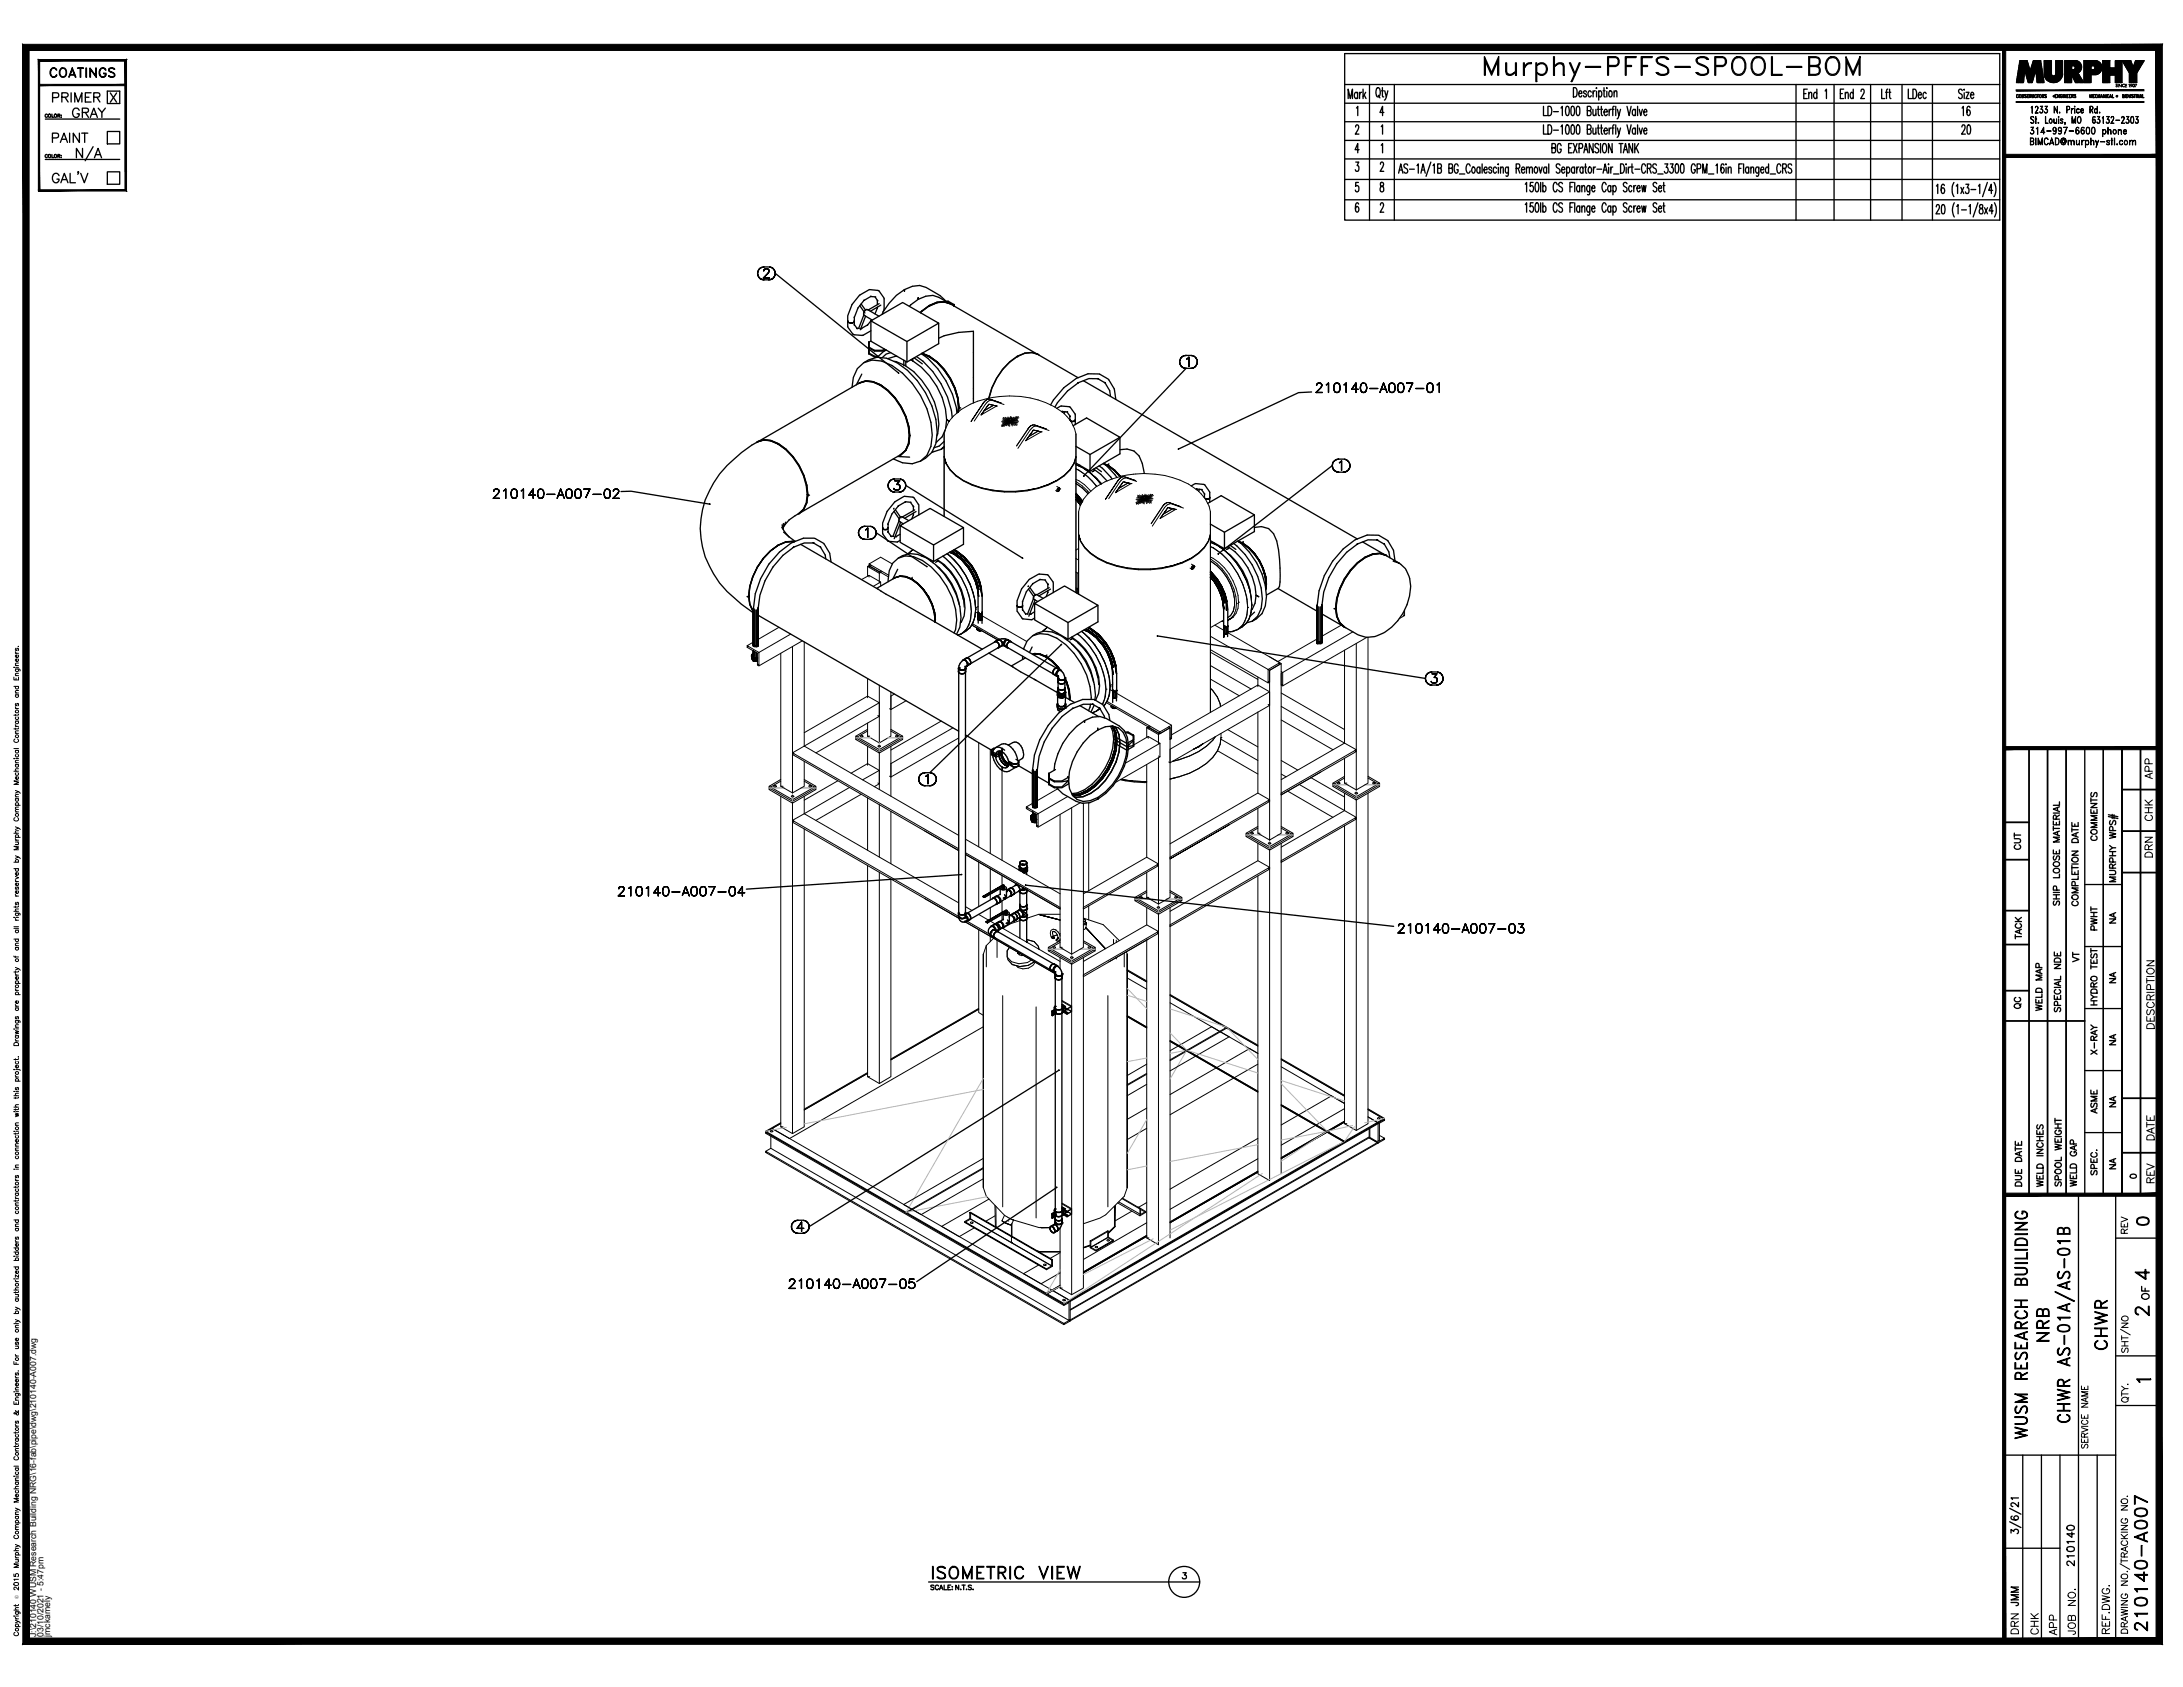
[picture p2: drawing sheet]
<svg xmlns="http://www.w3.org/2000/svg" width="559mm" height="432mm" viewBox="0 0 559 432" stroke-linecap="round" stroke-linejoin="round" font-family="sans-serif">
<defs><g id="words">
<text font-size="10.6" x="378.9" y="22.2">Murphy-PFFS-SPOOL-BOM</text>
<g font-size="7.1">
<text x="18.3" y="42.3">N/A</text>
<text x="550.7" y="418.7" transform="rotate(-90 550.7 418.7)">210140-A007</text>
</g>
<g font-size="6.6">
<text x="525.3" y="344.7" transform="rotate(-90 525.3 344.7)">NRB</text>
<text x="540.5" y="346.8" transform="rotate(-90 540.5 346.8)">CHWR</text>
<text x="520" y="369.4" transform="rotate(-90 520 369.4)">WUSM RESEARCH BUILIDING</text>
<text x="237.4" y="405.3">ISOMETRIC VIEW</text>
</g>
<g font-size="5.7">
<text x="11.6" y="21.2">COATINGS</text>
<text x="12.3" y="27.5">PRIMER</text>
<text x="17.3" y="31.4">GRAY</text>
<text x="12.3" y="37.7">PAINT</text>
<text x="545.4" y="328.8">4</text>
<text x="545.4" y="338">2</text>
</g>
<g font-size="5.3">
<text x="500.9" y="30.7">16</text>
<text x="505.2" y="35.6" transform="rotate(-90 505.2 35.6)">20</text>
<text x="552.4" y="293.2" transform="rotate(-90 552.4 293.2)">DATE</text>
<text x="552.4" y="304.1" transform="rotate(-90 552.4 304.1)">REV</text>
<text x="545.7" y="314.7">0</text>
<text x="532" y="402.2" transform="rotate(-90 532 402.2)">210140</text>
<text x="522.8" y="419.5" transform="rotate(-90 522.8 419.5)">CHK</text>
<text x="532.3" y="419.5" transform="rotate(-90 532.3 419.5)">JOB NO.</text>
</g>
<g font-size="4.9">
<text x="551.7" y="200.4" transform="rotate(-90 551.7 200.4)">APP</text>
<text x="551.7" y="211.3" transform="rotate(-90 551.7 211.3)">CHK</text>
<text x="518.2" y="218.7" transform="rotate(-90 518.2 218.7)">CUT</text>
<text x="551.7" y="220.5" transform="rotate(-90 551.7 220.5)">DRN</text>
<text x="542.6" y="237.4" transform="rotate(-90 542.6 237.4)">NA</text>
<text x="533" y="247.3" transform="rotate(-90 533 247.3)">VT</text>
<text x="542.6" y="252.9" transform="rotate(-90 542.6 252.9)">NA</text>
<text x="518.2" y="259.3" transform="rotate(-90 518.2 259.3)">QC</text>
<text x="542.6" y="268.8" transform="rotate(-90 542.6 268.8)">NA</text>
<text x="542.6" y="284.7" transform="rotate(-90 542.6 284.7)">NA</text>
<text x="542.6" y="300.6" transform="rotate(-90 542.6 300.6)">NA</text>
<text x="551" y="333.7" transform="rotate(-90 551 333.7)">OF</text>
<text x="517.5" y="412" transform="rotate(-90 517.5 412)">JMM</text>
<text x="517.5" y="419.5" transform="rotate(-90 517.5 419.5)">DRN</text>
<text x="527.4" y="419.8" transform="rotate(-90 527.4 419.8)">APP</text>
<text x="540.8" y="419.5" transform="rotate(-90 540.8 419.5)">REF.DWG.</text>
</g>
<g font-size="4.4">
<text x="537.6" y="216.3" transform="rotate(-90 537.6 216.3)">COMMENTS</text>
<text x="537.6" y="239.2" transform="rotate(-90 537.6 239.2)">PWHT</text>
<text x="518.2" y="241.7" transform="rotate(-90 518.2 241.7)">TACK</text>
<text x="523.5" y="260" transform="rotate(-90 523.5 260)">WELD MAP</text>
<text x="537.6" y="258.6" transform="rotate(-90 537.6 258.6)">HYDRO TEST</text>
<text x="537.6" y="270.9" transform="rotate(-90 537.6 270.9)">X-RAY</text>
<text x="537.6" y="286.1" transform="rotate(-90 537.6 286.1)">ASME</text>
<text x="518.2" y="304.8" transform="rotate(-90 518.2 304.8)">DUE DATE</text>
<text x="528.5" y="304.8" transform="rotate(-90 528.5 304.8)">SPOOL WEIGHT</text>
<text x="532.3" y="304.8" transform="rotate(-90 532.3 304.8)">WELD GAP</text>
<text x="537.6" y="302" transform="rotate(-90 537.6 302)">SPEC.</text>
<text x="545.4" y="316.8" transform="rotate(-90 545.4 316.8)">REV</text>
</g>
<text font-size="4" x="544" y="302.7">0</text>
<text font-size="3.5" x="545.7" y="354.9">1</text>
<g font-size="2.2">
<text x="9.3" y="419" transform="rotate(-90 9.3 419)">J:\210140 WUSM Research Building NRG\16-fab\pipe\dwg\210140-A007.dwg</text>
<text x="11.2" y="419" transform="rotate(-90 11.2 419)">03/10/2021 - 5:47pm</text>
<text x="12.9" y="418.9" transform="rotate(-90 12.9 418.9)">jmckamely</text>
</g>
<text font-size="1.3" x="4.7" y="409.4" transform="rotate(-90 4.7 409.4)">Ó</text>
</g></defs>
<!-- layer: HP-CWR-HGR -->
<g fill="none" stroke="#000" stroke-width=".26">
<path d="M241.7 111.1v5.8l.5 1.7-.5-1.7a7.2 7.2 0 0 0 3 4.9M242.2 118.6a11.8 11.8 0 0 0 6.6 5.4 27.2 27.2 0 0 0 14.1 1.5M248.6 107.9l3.1-4.7-3.1 4.7M252.3 102.5l-.6 .7zM252.6 102.3l-.3 .2 .3-.2M252.6 102.3l.8-.1zM254.3 103.7l-2.4 1.5M255.1 103.9l-4 2.3 2-2.7-2 2.7M255.1 103.9l-2-.4 2 .4M255.1 103.9h.1M256.3 103.2l-2.9-1 2.9 1M256.5 109.1l1.9-1.1-1.9 1.1"/>
<path d="M256.5 107.5l1.5 .2M256.6 108.1l1.6-.2-1.3 .3M256.7 107.1l1.2 .5M256.8 106.8l1.1 .7M256.8 107.4l1.1 .3M257 103.5l-3-1-.9 .1-.9 .9-2.8 4.3M257.3 106.8l.6 .5M257.6 109l.8-1-1.5 1.2M257.8 106.8l.2 .4M257.9 107.5v.4a.74 .74 0 0 0 1.3 0v-.4M257.9 107.3v.1M257.9 107.8v.1"/>
<path d="M257.9 107.5a.85 .85 0 0 0 1.3 0M258 106.7l.2 .4M258.1 107.9l-1.7 .1M258.1 107.4h.1M258.1 107.4v.3M258.2 107.3l.2-.1a.33 .33 0 0 1 .4 0 .33 .33 0 0 1 0 .4 .33 .33 0 0 1-.4 0zM258.2 107.4h.1M258.2 107.5h.1M258.2 107.4h-.1M258.2 107.4l.2-.2 .6 .2M258.2 107.4v.1M258.4 107.9l-2.1 .9"/>
<path d="M258.6 107.8l-.6 1M258.6 107.8l-.5 1.2M258.6 107.8l-.2 1.3M258.6 107.8l.5 1.3M258.7 107.6l-.1 .1M258.7 106.6l-.1 .4M258.7 108.1l-.5-.1-1.6 .5M258.7 108l1.6 .9M258.7 108.1l.6 .8M258.7 108l1.1 .9M258.7 107.9l1.7 .7M258.9 107.1h-.7l-.3 .2"/>
<path d="M259 107.4l-.3 .2-.5-.1M259 107.4v.3M259 108l-.3 .1M259 106.7l-.2 .4M259 107.8h1.7M259.1 106.9l-.1 .2M259.2 107.8v.1M259.5 106.8l-.4 .4M260.2 106.6l-1 .8-.3-.3M260.2 107.5l-1 .2M260.5 107.3l-1.3 .4M260.5 107.7l-1.4 .1"/>
<path d="M260.6 108.2l-1.7-.3 1.4 .4M260.6 106.7l-1.4 .8M260.8 106.9l-1.6 .7M263.1 109.8l.3-.4-3.2 4.7M263.4 109.4l.3-.3-.3 .3M263.7 109.1l.3-.2-.3 .2M264 108.9l.9-.1zM264.9 108.8l2.9 1-2.9-1M265.8 110.3l-2.5 1.5M266.5 110.5l-3.9 2.3 1.9-2.7-1.9 2.7M266.5 110.5l-2-.4 2 .4M266.5 110.5h.1"/>
<path d="M268.5 110.2l-3.1-1.1-.9 .1-.8 .9-3.1 4.7M275.4 117.1v-4.3a9.2 9.2 0 0 0-5.6-8.7 24.6 24.6 0 0 0-23.8 .7 8.6 8.6 0 0 0-4.3 8v19.4M275.4 117.1l-.5 1.6-1 1.7-1.5 1.4M275.4 117.1v34.6v-34.8a9 9 0 0 1-4.9 6.1M277.2 119.8l-1.8-.9a14.2 14.2 0 0 1 6.5 5M244.7 121.8a24 24 0 0 0 18.2 3.8 20.2 20.2 0 0 0 9.5-3.8M265.7 124.9l-2.8 .6 2.8-.6M268.3 124l-2.6 .9 2.6-.9M270.2 125.6l.5 .2M270.5 123l-2.2 1 2.2-1M270.5 124.5l.7 .4M270.6 125.8h.1"/>
<path d="M270.8 125.1h.1a.2 .2 0 0 1 .1 .3 .2 .2 0 0 1-.3 .1zM270.9 125.8h-.2M271.1 125.6l-.2 .2M271.2 124.9a.59 .59 0 0 0-.6 .9M271.2 124.9h.1M271.2 124.9l-.1 .7M271.2 124.9v.4M271.3 125.1h.1M275.4 120a14 14 0 0 1 5.4 4.5 14.4 14.4 0 0 0-5.4-4.5zM275.4 123.8a10.1 10.1 0 0 1 3.1 2.6M275.4 123.3l1.6 1.1 1.4 1.3M275.4 122.7a9.7 9.7 0 0 1 3.8 3"/>
<path d="M276.1 131v5.8l.5 1.7-.5-1.7a7.3 7.3 0 0 0 3 4.9 24 24 0 0 0 18.2 3.8 18.2 18.2 0 0 0 11-5.3l1-1.6 .5-1.7M276.6 138.4l1 1.6M276.6 138.5l1 1.5M278.4 125.7l.4 .5M278.5 126.4a7.8 7.8 0 0 0-2.4 6.3v19.4M278.5 126.4a19.6 19.6 0 0 1 12.2-5.1 22.5 22.5 0 0 1 15.9 4.2 8.6 8.6 0 0 1 3.2 7.2v4.2M278.9 120.9l-1.7-1.1 1.7 1.1M278.9 120.9h.1M280.6 122.5l-1.7-1.6 1.7 1.6M280.6 122.5h.1M281.8 123.9l-1.2-1.4 1.2 1.4M283 127.8l3.1-4.7-3.1 4.7"/>
<path d="M286.7 122.4l-.6 .7zM287 122.2l-.3 .2 .3-.2M287 122.2l.9-.2zM288.1 122.3l2.9 .9M288.1 122.3l-.6 .2-.9 .9-2.8 4.2M288.8 123.6l-2.5 1.5M289.5 123.8l-4 2.3 2-2.8-2 2.8M289.5 123.8l-2-.5 2 .5M289.5 123.8h.1M290.7 123l-2.8-1 2.8 1M290.9 129l1.9-1.2-1.9 1.2M291 127.4l1.4 .2"/>
<path d="M291 128l1.7-.2-1.4 .3M291.2 127l1.1 .5M291.2 126.7l1.1 .6M291.3 127.3l1.1 .3M291.7 126.7l.7 .5M292.2 126.7l.2 .3M292.3 127.3a.78 .78 0 0 1 1.3-.1v.6a.81 .81 0 0 1-1.3 0l.1-.4M292.4 127.6l-.1 .2M292.4 127.4l.6 .3 .3-.1M292.4 126.6l.2 .4M292.5 127.7l-1.7 .1M292.6 127.3l.3 .2 .4-.1"/>
<path d="M292.6 127.8l.6 .1M292.6 127.3v.3M292.6 127.2l.2-.1a.33 .33 0 0 1 .5-.1 .33 .33 0 0 1 0 .5 .33 .33 0 0 1-.5 0zM292.6 127.2l.1 .2M292.6 127.2v.1M292.6 127.2l.3-.2 .5 .2M292.7 127.8l-1.7 .5M292.8 127.8l-2.1 .9M292.8 127.8l-1.5 1.3M292.8 127.9l-.8 1M293 127.7l-.6 1M293 127.7l-.4 1.2"/>
<path d="M293 127.7l-.1 1.3M293 127.7l.5 1.2M293.1 126.5v.4M293.2 127.9l.6 .8M293.2 127.8l1.1 1M293.3 127.8l1.4 .4M293.4 127.2v.1M293.4 127.8l-.2 .1M293.4 127.3l-.1 .1M293.4 127.2v.4M293.4 127.8l1.6 .3M293.4 126.6l-.2 .3"/>
<path d="M293.5 126.8l-.1 .2M294 126.6l-.5 .5M294.6 126.5l-1 .7M294.6 127.4l-1 .2M294.8 128.5l-1.6-.7 1.5 1M294.9 127.2l-1.3 .4M295 127.5l-1.5 .1M295.1 126.6l-1.8 1M295.1 127.7h-1.6M295.2 126.8l-1.6 .7M297.6 129.7l.2-.4-.2 .4M297.6 129.7l-2.9 4.3"/>
<path d="M297.8 129.3l.3-.3-.3 .3M298.1 129l.3-.2-.3 .2M298.4 128.8l.9-.1zM299.3 128.7l3 1-3-1M300.2 130.2l-2.5 1.4M300.9 130.4l-3.9 2.3 2-2.8-2 2.8M300.9 130.4l-1.9-.5 1.9 .5M300.9 130.4h.1M302.9 130l-3.1-1.1-.8 .2-.9 .9-3.1 4.7M309.8 136.8l-.5 1.6M309.8 136.8v45.6v-45.5M309.8 136.8a9.2 9.2 0 0 1-4.8 6"/>
<path d="M311.7 139.6l-1.9-.8a15.9 15.9 0 0 1 8.1 7.4 15.8 15.8 0 0 1 2.3 11.1l-.9 1.9-.4 .4M222.5 144.8l.3-.2-.7 .4v2.5M222.5 144.4v.4l4.9 2.9M222.5 147.7v-.4l-1.9 1M222.5 147.3l2.9 1.7M223.1 144.7l-.5 .3 2.5 1.4v.3l-3-1.7h.5v.3M225.4 150v-1l-1.8 1.1M225.6 146.1l-.5 .3M225.8 146.3l-.7 .4v2.5M228.4 144.4l-3-1.8-2.9 1.8 5 2.8M229 148l.2-.2-.3 .2M229.2 147.8a4.3 4.3 0 0 1 4.3 .5v-.1a13 13 0 0 1 5.9 11.1"/>
<path d="M232.5 141.8l.1-.2-.1 .2M233.3 147.9v.4M233.3 148.3h.1M233.6 147.7l-.1 .6a3.9 3.9 0 0 0-4.3-.4M233.6 140.7l-1.1 1.1M233.7 140.7l-1.1 .9 1.1-.9M239.4 158.7h.1M239.4 158.6h.1M239.9 143.5l1.5 1 1.5 1.5 1.3 1.7M241.3 142.4a19.5 19.5 0 0 1 7.3 14.1l-.3 2.5-.8 2-1.5 1.3M241.4 144.6h.1M241.4 142.3a19.5 19.5 0 0 1 7.3 14.2 6.1 6.1 0 0 1-2.6 5.7l-.9 .4a6.2 6.2 0 0 0 4.4-4.8"/>
<path d="M242.4 141.8a19.3 19.3 0 0 1 7.3 14.1l-.3 2.5-.9 1.9-.6 .6M242.5 141.7a17.3 17.3 0 0 1 4.7 5.5M242.9 146l1.3 1.7M244.2 147.7l1.9 3.9 .4 1.9M244.2 147.7a14.7 14.7 0 0 1 2.6 7.7M246.6 153.6h.1M247.2 147.2l1.1 2.2 .8 2.2M248.7 156.5h.1M248.9 159.6l7 4.1M249.1 151.6l.5 2.2 .2 2.1-.2 1.9M249.7 156.6l.7 .4M249.8 155.9h.1"/>
<path d="M250.4 155.2l-.7 .4M251.4 157.6l11.4 6.6M275.4 150.5l.3 .2-.3 .1M275.4 143l.7 .3M275.4 146.4l.7 .4M275.7 146.6v5.2v-1.1l.4 .2M276.1 140.4l-.7 .4M276.1 150.4l-.4 .3M277.6 140a19.3 19.3 0 0 0 13.9 5.7h3l2.8-.3M300.1 144.8l-2.8 .6 2.8-.6M302.7 143.9l-2.6 .9 2.6-.9M304.6 145.4l.5 .3"/>
<path d="M305 142.8l-2.3 1.1 2.3-1.1M305 144.4l.6 .3M305 145.2l.1 .5M305.2 145.1l.1-.1a.2 .2 0 0 1 .2 .3 .21 .21 0 0 1-.4 .1zM305.3 145.6l-.2 .1M305.5 145.5l-.2 .1M305.6 144.7l-.3 .1-.3 .4M305.6 144.7v.5M305.6 144.8l-.1 .7M305.7 145h.1M309.8 143.1a13.8 13.8 0 0 1 6.6 12.9l-.5 1.3-.8 1 .5-.3M309.8 142.6a13.5 13.5 0 0 1 7.1 13.1l-.5 1.3-.8 1"/>
<path d="M309.8 143.6a12.9 12.9 0 0 1 6.2 9.7M312.7 159h.5zM313.2 158.7l-3.4 2M313.4 140.8l-1.7-1.2 1.7 1.2M313.4 140.8h.1M314.6 158.6l.5-.3-.8 .5M314.6 158.6l-.3 .2M315 142.3l-1.6-1.5 1.6 1.5M315 142.3l1.5 1.8 1.3 2.1M315.1 158.3l-.8 .5 .3-.2M315.1 158.3l-.8 .5M315.1 158.3l-.5 .3"/>
<path d="M315.6 158l-.5 .3M315.7 156.5l-.7 1.1-.7 .5M316 153.3v1.7l-.3 1.5M316.5 154.4h.1M317 154.1h.1M317.8 146.2h.1M318.7 159.8l-.8 .7-1.1 .6M318.9 148.3l-1.1-2.1 1.1 2.1M318.9 148.3l.9 2.3M319.4 155.5h.1M319.8 150.6l.5 2.2 .1 2.1-.1 1.8M320.3 156.7a5.5 5.5 0 0 1-3.5 4.5"/>
<path d="M320.4 154.9h.1M359.2 157.4l.3 .2-1.3 .7M359.5 156.1v1.5M191.3 165.3v.4l.3-.2M191.3 165.7l2.6 1.5M192.9 164.3l-1.6 1 3 1.7-.4 .2v3l.4-.2M199.4 160.6l-5.3 3.1M199.9 167.2v34.1h.5M202.4 162.3l-8.1 4.7v3.4M202.9 165.5v37.4M205.4 164l-11.1 6.4-.4-.2M205.9 164.3v26.7"/>
<path d="M222.1 173.7v4.9M225.1 175.4v14.8M228 177.1v11.3l-2.9 1.8M228.9 177.6l-.9 .6v3.4M231.9 179.4l-3.9 2.2-.3-.2M246 162.3l-.9 .2M247.7 161.1l-1.7 1.2M250.1 160.7l-1.3-.7 6.6 3.8-4.2-2.4M266.9 161.7l.1-.2-.1 .2M268.1 160.6l-1.2 1.1M268.1 160.6l-1.1 .9 1.1-.9M274.3 163.3a15.2 15.2 0 0 1 6.9 12"/>
<path d="M275.7 162.3a19.3 19.3 0 0 1 7.4 14.1l-.4 2.5-.5 1.4M275.8 164.5h.1M275.8 162.2a19.5 19.5 0 0 1 7.3 14.2l-.1 1.9-.8 2M275.9 164.5a15.4 15.4 0 0 1 5.1 8.9M276.8 161.6l.8 .6 2.1 2.3 1.9 2.6M276.9 161.6a18.4 18.4 0 0 1 4.7 5.5M281 173.5h.1M281.6 167.1a15.7 15.7 0 0 1 2.2 11.2l-.8 1.9-.5 .4M281.6 167.1l1.1 2.2 .8 2.2M283.1 176.4h.1M283.4 179.5l13.5 7.8v.5l-13.7-8M283.5 171.5l.5 2.2 .2 2.1-.2 1.9"/>
<path d="M284 177.7l-.5 1.6-.9 1.4M284.1 176.5l.7 .4M284.2 175.8h.1M284.8 175.1l-.6 .4M285.8 177.5l14.1 8.1v3.5M309.8 162.9l14.8 8.5v3.4M309.8 166.3l14.8 8.5 .4-.2-.4-.2M309.8 170.3l10.5 6.1M309.8 173.8l7.4 4.3M309.8 166.9l12.2 7M310.4 176.7l-.6-.5 .6 .5M310.4 176.7l1.2 1.7"/>
<path d="M311 160l2.3 1.3M311.6 178.4l.7 1.7 .1 .8-.1-.8zM314.2 161.9l13.4 7.7v.5l-.4-.3M316.8 161.2l-1.3 .5h-1.3M316.8 161.1l1.4-1.2a11.3 11.3 0 0 0 0-10.2 18 18 0 0 0-8.4-9.8 18.7 18.7 0 0 1 9.6 15.6 6.3 6.3 0 0 1-2.6 5.7M316.8 161.1l-1.8 .6-.8-.1M322 175.8v-.5l-22.1 12.8M322 173.3v2l3 1.8M324.6 171.4l.4 .2v3M325 168.1l3 1.7M327.6 169.6l-3 1.8M327.6 170.1l-2.6 1.5-.4-.2"/>
<path d="M328 171.9l.3 .2-.3 .2v3l.3-.2M328 177.4l16.2 9.3M337.2 163.5l-10.1 5.8M343.3 160l-4.9 2.9M344.2 166.4v23.8l-16.2-9.4M346.3 161.7l-18 10.4v3.5M347.2 164.7v37.5M349.9 163.1l-21.6 12.5-.3-.3M350.2 163.1v37.3l-3 1.8-3-1.8M199.9 199.9l-3 1.8 6 3.4 5.9-3.4-2.9-1.8M199.9 199.5l-3 1.8v.8l.3-.2M202.9 192.7v.4l42.5 24.6-8.8-5.1"/>
<path d="M203.2 192.9l-.3 .2M205.9 194.9v6.4l-3 1.6-3-1.6M205.9 191l-3 1.7 42.5 24.6M205.9 187.5l16.2-9.3 3 1.7-19.2 11.1M205.9 199.5l2.9 1.8M205.9 191l39.5 22.8M214.5 199.9l-8.6 4.9M217.8 197.9l4.3-2.4 3 1.7-4.3 2.4M219.1 188.4l6 3.5v.8l-6-3.4M220.3 188.4l.3-.2 .3 .3-.4 .1zM222.1 187.1l-3 1.7 6 3.5 6-3.5-3.1-1.7M222.1 186.7l-3 1.7v.9l.4-.2"/>
<path d="M222.1 185.1v3.3M222.1 191v4.9M222.1 188.4h.5M222.1 188.4l3 1.8M224.7 183.1l.4 .2-16.2 9.4M224.7 191l.5-.2 .2 .3-.4 .1zM225.1 191.9l6-3.5v.9l-6 3.4v9.4M225.1 197.2v3.4l-1.3 .7M228 191v12.8M228 186.7l3.1 1.7M229.2 188.4l.5-.2 .2 .3-.4 .1zM230.7 189.1l.4 .2"/>
<path d="M240.9 184.6l-12.9 7.4M243.9 186.3l-15.9 9.2M245.4 188.9l-17.4 10-.3-.2M250.5 190.1v26.6M253.5 191.8v26.7M256.5 197.2v23M280.5 182.1l1-.8-1 .8M280.5 182.1l-1 .3M281.6 181.5l-1.1 .6M281.6 181.5h.1M281.6 181.5l-2 1 .9-.4M286.8 199.6a27.2 27.2 0 0 0 6.7 .7"/>
<path d="M286.9 199.5h.1M286.9 199.5l3 .4-3-.4M289.9 199.9l3.6 .1M293.5 195.7v23.7M293.9 189v-.5l-3.7 2.2M293.9 188.5l3 1.7M294.3 185.8l-.8 .5v2.5M294.6 186l-.5 .3 2.4 1.4v.3l-3-1.7h.6v.3M296.5 193.5l.4 .2-11.4 6.6M296.5 190.4v-2.4l3-1.7v43.4l-3 1.7v-37.5M296.9 187.8l2.6-1.5-.3-.2 .3 .2v3l.4-.2-.4-.3M296.9 193.7v-3.5l-8.9 5.2"/>
<path d="M296.9 187.5l-.4 .2M299.9 185.6l-3 1.7M301.9 194.4l-1.7 .5M305.5 191.8l1.3-.7-1.3 .7M306.8 196.7l-2.3 1.2-2.6 .9M306.8 192.4l-2.3 1.1-2.6 .9M306.8 196.7l-2.3 1.2-5 1.5 1.7-.4M306.8 191.1h.1M306.8 191.1l-1.3 .7M307.9 190.4l-1.1 .7 1.1-.7M307.9 190.4l-1.1 .7M310.4 189.5l-1.6 1.5-2 1.4"/>
<path d="M310.4 193.9l-1.6 1.5-2 1.3M311.1 188.6l-.7 .9M311.6 192.2l-1.2 1.7M311.7 192.2l10.3 5.9M312.5 189.2l9.5 5.4M312.5 188.8l-.2 1.7-.7 1.7M312.5 187.7l-.2 2.8-.7 1.7M312.5 188.8h.1M314.2 186.7l7.8 4.5M322 182.2v20.8M324.6 180.3l.4 .3-25.5 14.6-.3-.2M325 180.6v-3.5l-25.5 14.7v3.4"/>
<path d="M328 199.6l16.2-9.4 3 1.7-19.2 11.1v.5M328 184.3l13.2 7.6M328 198.1l1.2 .7M328 194.6l4.2 2.5M335.6 199.1l8.6 4.9M338.1 197.6l-10.1 5.8M344.2 199.1l-3 1.8 6 3.4 5.9-3.4-2.9-1.8M344.2 198.7l-3 1.7v.9l.3-.2M344.2 194.1v6.3h.6M346.8 192.2l.4 .2-19.2 11.1M350.2 198.7l2.9 1.7M196.9 201.3l6 3.4v.9l-6-3.5"/>
<path d="M198 201.2l.6-.1a.3 .3 0 0 1-.2 .3 .3 .3 0 0 1-.4-.2zM199.9 203.8v84.6h.5M202.6 203.8l.3-.2 .3 .3-.4 .1zM202.9 204.7l5.9-3.4v.8l-5.9 3.5v84.6M202.9 210v.4l42.5 24.6-8.8-5M203.2 210.2l-.3 .2M205.9 212.1v76.3l-3 1.8-3-1.8M205.9 208.3l-3 1.7 42.4 24.5M205.9 203.8v4.5M205.9 208.3l39.5 22.8M207.1 201.2l.3-.2 .3 .3-.4 .1zM208.5 201.9l.3 .2"/>
<path d="M217.5 201.5l-11.6 6.8M220.5 203.3l-11.6 6.7M222.1 204.2v13.4M224.7 200.4l.4 .2M225.1 206v13.4M228 207.7v13.4M247.1 218.3l24.3 13.9v.5l-24.3-14 24.3 14M247.1 214.8l24.3 14M262.7 206.5v.5l.4-.2M262.7 207l2.6 1.5M264.3 205.6l-1.6 .9 3 1.8-.4 .2v3l.4-.2M270.8 201.9l-5.3 3"/>
<path d="M271.4 208.5v34h.5M273.3 203.9l-7.6 4.4v3.4M274.3 206.8v37.4M276.6 205.4l-10.9 6.3-.4-.2M277.3 205.6v36.9l-3 1.7-2.9-1.7M278.7 205.4v22.6M299.5 216l22.5-13 3 1.7-25.5 14.7v.4M319 213.3l6 3.4v.9l-6-3.5M320.3 213.1h.4l.1 .2-.5 .1zM322 212l-3 1.7 6 3.5 6-3.5-3-1.7M322 211.5l-3 1.8v.8l.4-.2M322 206.9v6.4h.5"/>
<path d="M322 213.3l3 1.7 3-1.7v-43.5l-3 1.8v43.4M322 215.9v4.4M324.6 204.9l.4 .2-25.5 14.7 15.1-8.7M324.7 215.8l.4-.1 .2 .2-.4 .1zM325 216.7l6-3.4v.8l-6 3.5v84.6l-3-1.8v-76.2M325 204.7v.4M328 216.8l16.2-9.3 3 1.7-19.2 11.1M328 215.9v84.5M328 211.5l3 1.8M329.2 213.1h.5l.1 .2-.6 .1zM329.6 202.5l11.6 6.7M330.6 213.9l.4 .2"/>
<path d="M332.6 200.8l11.6 6.7v-4.5M341.2 200.4l6 3.5v.9l-6-3.5M342.3 200.4l.5-.1 .2 .2-.4 .1zM344.2 211.4v76.2h.6M346.8 209.4l.4 .2-19.2 11.1M346.8 203l.6-.1a.3 .3 0 0 1-.2 .3 .3 .3 0 0 1-.4-.2zM347.2 203.9l5.9-3.5v.9l-5.9 3.5v84.5M350.2 203v84.6l-3 1.7-3-1.7M351.4 200.4l.3-.1 .3 .2-.4 .1zM352.8 201.1l.3 .2M222.1 221.5v54.1h.5M225.1 223.2v54.1"/>
<path d="M228 225v50.6l-2.9 1.7-3-1.7M247.1 236l23 13.2M247.1 232.1l1.7 .9M247.6 235.8l5.7 3.3M250.5 237.9v21.3l1.2 .7M250.5 220.6v11.5M250.5 234.1l2.6 1.4M253.5 222.4v6M253.5 228.9v1.4M253.5 232.3v3M253.5 239.6v1.4M253.5 235.8l1.3 .7"/>
<path d="M256.5 224.1v2.7M256.5 230.6v3M256.5 234.1v1.4M256.5 237.5l14.9 8.6M261.1 235.6l-2.4 .8-1.9 1.3M269.2 239.8h.1M269.3 239.8l.4 .1M269.7 239.9h-.5l.2 .3M269.7 239.9l.2 .2-.2-.2M269.7 239.9h.1M269.7 239.9l.2 .2-.5-1.3 .1-.3 .2-.1h-.1l.4 .1 .4 .4 .3 .6 .1 .9 .1-.2-.3 .3M270.6 239.3l-.9 .3"/>
<path d="M271.4 239.6a1.63 1.63 0 0 0-2.2-1.6 1.69 1.69 0 0 0 0 2v-.2M271.4 235.5l-5.3-1.4 5.3 1.4M271.4 239l-.2 .1M271.4 234h-5.5l-3.1 1M277.3 235.8l.6-.1-.6-.5 .6 .3-.2 .9M277.3 235.8h.1M277.3 235l5.1 1.7 4.1 4M277.7 236.2v.2M277.7 236.4l-.4 .2M277.8 236l.3 .5zM277.9 237.4v.3M277.9 237.7l-.6 .2"/>
<path d="M278 237.4l5 5.4zM278.1 236.5l-.2 1.2M278.1 236.5l-.8 .2M278.7 231.9v3.6M290.5 229.7l6 3.4v.9l-6-3.5M291.7 229.6l.4-.1 .3 .2-.4 .2zM293.5 228.4l-3 1.7 6 3.5 6-3.5-3-1.7M293.5 228l-3 1.7v.8l.4-.2M293.5 223.3v6.4M293.5 232.3v4.4M293.5 229.7h.6M293.5 229.7l3 1.7"/>
<path d="M296.2 221.4l.3 .2-19.2 11.1v-.5l19.2-11.1-3-1.7-16.2 9.4M296.2 238.6l.3 .3-19.2 11.1v-.5l19.2-11.1-3-1.7-16.2 9.4M296.2 232.2l.4-.1 .2 .2-.3 .2zM296.5 233.1l6-3.4v.8l-6 3.5v84.6l-3-1.7M296.5 221.1v.5M299.5 233.3l22.5-13 3 1.7-25.5 14.7M299.5 232.3v84.6M299.5 228l3 1.7M300.7 229.6l.4-.1 .2 .2-.4 .2zM302.1 230.3l.4 .2M324.6 222.3l.4 .2-25.5 14.7M325 222v.5"/>
<path d="M250.5 258.3l-22.5 13M250.5 258.1l-22.5 13M251.7 244.2v59.8M252.5 242l-.8 2.2v59.8l.8 2.2 4.6 4.9M252.5 242v5.5M254.3 240.2l-1.8 1.8M255.2 240.7v4.4M256.7 254.8v54.1M258 245.7l1.1 1.2M260.5 243.7v.3zM260.5 243.7l.4 .7M260.9 243.9v.5l.7 .2"/>
<path d="M261.6 244.3v.3l.4-.1M262.8 240.5h.1M262.8 240.5l1.9 .5M264 245.7l-1 .7-2.2 .3-1.8-.5-1.2-1.3v-1.5l.6-.9a3 3 0 0 0 .7 4.4M264.7 241l1.1 1.2 .2 .8M264.7 241l1.1 1.2 .1 .7M264.8 246.2l-1.6 .9-2.2 .3-1.9-.5M265 246.3a3.1 3.1 0 0 1-4.9 .8M265.2 257.7v54M268.4 242.5l5.9 3.5v.8l-5.9-3.4M269.4 240.2h.3zM269.4 240.2h.3"/>
<path d="M269.4 240.2h.1M269.5 240.2h.2M269.5 242.4l.4-.1 .3 .3-.5 .1zM269.7 240.2l-.1-.4 .4 .4M270.3 240.6l.2 .2zM270.4 240.4l.2 .1M270.9 240.2l-.3 .3-.2-.1 .2 .1M271.4 240.3l-.4 .6-.7-.3 .2 .2M271.4 241.2l-3 1.8 5.9 3.4 6-3.4-3-1.8M271.4 240.8l-3 1.7v.9l.3-.2M271.4 245.1v2.8M271.8 256.1l2.5 1.4-1.2 .7"/>
<path d="M271.8 257.5l1.3 .7v.3l-1.3-.7M271.8 257.6l1.5 .7-.1 .1M271.8 256.3l2.4 1.4-1 .6M272.3 258.9l.9 .6-1.2-.8 1.1 .6v.3l-1-.6M272.5 258.7l.8 .5-.2 .1M272.5 258.8l.8 .5h-.1M273.1 258.3l.2 .1-.2 .1M273.3 258.4l1 .5-1.2 .7M273.3 258.4l.9 .5-1 .6M273.3 258.3v.1M273.3 259.2v.1M274 245l.4-.1 .3 .3-.5 .1z"/>
<path d="M274.2 257.7v1.2M274.3 246l6-3.5v.9l-6 3.4v84.6M277.3 245.1v84.6l-3 1.7-2.9-1.7M277.3 240.8l3 1.7M278.5 242.4l.4-.1 .2 .3-.4 .1zM280 243.2l.3 .2M283.6 254.8v54.1M285 240.5v1.1M285.7 240.6v.6M285.7 245.1v.3M287.8 243.9v3.6M288.3 243.6l.2 .6v59.8v-59.8v59.8l-.7 2.2-4.8 4.7-1.4 .9-4.3 1.4"/>
<path d="M288.5 248.5l5 2.8M288.5 250.3l5 2.9M288.5 260l5 2.9-5-2.9M288.5 248.2l5 2.9M293.5 240.6v76.3h.6M293.9 240.4l-10.1 5.8M299.5 254.6l14.5 8.3-10.2 5.9-4.3-2.4 4.3 2.4-4.3 2.5M299.5 254.8l22.5 13M299.5 256.7l22.5 12.9-2.1-1.2-20.4 11.8M222.1 274.7l-16.2 9.4M222.1 274.5l-16.2 9.4M251.7 262.8l-49.6 28.6-4.5-2.6 2.3-1.2-3.9 2.2v-.2"/>
<path d="M288.5 260.2l5 2.9M293.5 274.7l-5 2.9M293.5 275l-5 2.8M293.5 272.4l-5 2.9M293.5 277.5l-5 3M299.5 271.5l4.3-2.5v-.2l18.2 10.5M299.5 266.5l4.3 2.5v-.2M310.1 262.8l-10.6 6.1M314 263.1l-10.2 5.9 18.2 10.5-22.5-12.9M314 263.1v-.2l8 4.6M314 263.1l8 4.6M314.6 265.4l-15.1 8.7"/>
<path d="M322 272.4l-22.5 12.9M328 271.2l16.2 9.4M328 273.1l16.2 9.3-3.4-1.9-12.8 7.5M328 271l16.2 9.3M196 294.7v.3M196.3 289.9l-.3 .2 76.3 44 1.3-.7-.2-.2M197.2 289.5l.4-.1 .2 .2-.4 .1zM197.3 290.8v3.1M199.9 287.4l-3.9 2.2 35.9 20.7 19.8-11.4M251.7 299.1l-19.8 11.4 36 20.8v-.3M251.7 296.5l-20.4 11.8 4.5 2.6 15.9-9.2M293.5 283.6l-5 2.9"/>
<path d="M293.5 288.8l-5 2.9M322 300l-22.5 13 22.5-13M322 291.4l-22.5 13M322 296.6l-22.5 12.9M322 299.8l-22.5 13 22.5-13M328 282.8l11.7 6.8-11.7 6.7 11.7-6.7M328 282.7l11.7 6.9 4.5-2.6-4.5 2.6 4.5 2.5 10.2-5.8-4.2-2.5M339.7 289.8l4.5 2.6v-.3v.3l-71.9 41.4 1.6-.9-76.2-44.1-1.7 1 76.3 44v.3M339.7 289.6l4.5 2.5-71.9 41.5-4.5-2.6 3.6-2-3.5 2-71.9-41.2v.3M339.7 289.6v.2l-11.7 6.7M344.2 287.2l-4.5 2.6v-.2M344.2 287.2l-16.2 9.3"/>
<path d="M344.2 283.8l-16.2 9.3M344.2 287.2l-4.5 2.6M350.5 289v2l-76.6 44.2M350.6 288.9v2.2M352.6 287.5l.2 .1-78.9 45.5-.1-.1M352.6 286.2l.4-.2 .2 .3-.4 .1zM352.8 287.4l-2.6-1.5 2.6 1.5-78.9 45.5-4.4-2.6 1.9-1M352.8 287.4v5.2M353.1 290.6l1.3 .7-1.3 .8-.3-.2M353.1 287.5v4.6M354.2 291.5l.2 .1-1.6 1-2.4-1.4 2.4 1.4-78.9 45.5-.3-.2 .3 .2-1.6 .9-76.3-44 .3-.2M354.2 286.6l.2 .2-1.3 .7-.3-.1"/>
<path d="M354.4 286.3v.2l-10.2 5.9-16.2-9.4 11.7 6.8v-.2v.2l-11.7 6.7M354.4 286.8v-.3l-4.2-2.5 4.2 2.5-1.6 .9M354.4 291.3v.3M246.9 312.7l21 12.1v.2l-21-12.1zM248.2 310.4v1.5l21 12.1v-1.5l-21-12.1 .3-.1 20.9 12.1-.2 .1M248.2 311.9l-1.3 .8M248.4 312.9l.4-.1 .2 .2-.4 .1zM248.5 310.3v1.7l20.9 12.1v-1.7M248.5 312l-1.6 .9M253.2 306.9l-12.2 7 4.5 2.6 3.9-2.2M254.7 308.5l.1 5.4M254.7 311.2l-2.3 1.3"/>
<path d="M254.9 308.8l.1 5M255 313.9l.3 .4M256.6 312.5l.3 .3M256.9 312.8l1.2 .6M257 312.7l1.3 .7M257.1 311.1l-.6 1.3 .4 .4M257.1 311.1l2.1 1.1M257.9 312.4l.3 .1M258.1 313.4l.7 .2M258.7 313.4l.1 .2M258.9 318.1h.1M258.9 313.4v4.7"/>
<path d="M259 313.1v3.5M259.2 312.2l6.7 2h.8M259.2 312.2l.2 .1M259.5 312.3l-.7 1.3M266.7 314.2h2M268.8 314.2h-2.1M271.4 314.3v15.4h.5M271.8 307.9l2.5 1.5-1.2 .6M271.8 309.5l1.4 .7-1.4-.9 1.3 .7v.4l-1.3-.7M271.8 309.4l1.5 .9-.2 .1M271.8 308.1l2.4 1.4-1 .6M271.8 309.3l1.5 .9"/>
<path d="M272 310.6l1.2 .7-1.2-.8 1.1 .7v.3l-1.1-.6M272.5 310.5l.8 .5-.2 .2M272.5 310.6l.8 .6h-.1M273.2 310.2l1.1 .6-1.2 .7M273.3 310.2l.9 .5-1 .6M273.3 310.2v.1M273.3 311v.2M274.2 309.5v1.2M279.1 317.6l4.4-2.6v1.8l-4.4 2.6zM279.1 318.8l-1.8 .6M279.1 318.7l-1.8 .6M279.1 319.4l1.4 .8"/>
<path d="M279.2 319.2l1.3 .8M280.3 319.2l.5-.2 .2 .2-.4 .2zM281.4 318l-.2 .1M283.3 317.4l.4-.1 .3 .2-.5 .2zM283.5 315l.2 .1-4.5 2.7-.1-.2M283.5 316.8l1.5 .8-4.5 2.6v-.2l4.5-2.6v.2M283.7 315.1v1.6l-4.5 2.5v-1.4M283.7 316.7l1.3 .7M285.3 308.7v5.2M285.3 313.9l-1.6 1.6M285.5 308.5v5.4l-1.8 1.8M286.4 307.6l5.6 3.3v-1.5"/>
<path d="M287.2 306.8l4.6 2.7v1.7l-5.7-3.3M287.3 306.7l4.7 2.7-.2 .1M289.7 310l-4.2 2.5M291.3 308.9l2 1.2v.2M292 309.6l1.3 .7-1.5 .9M293.3 310.1l-1.3 .8M293.5 316.4l-16.2 9.4M293.5 307.8l-2.1 1.2M293.5 313l-16.2 9.4M293.5 316.2l-16.2 9.4M265.5 320.1l.6 .2h5.3M265.9 323.8l-3.9 2.2 4.5 2.6 4.9-2.8"/>
<path d="M266 320.4h.1M266 320.4h5.4M267.1 323.7l.4-.1 .3 .2-.5 .1zM267.8 331.3l4.5 2.5v-.2M269.2 324l-1.3 .8M269.4 324.1l-1.5 .9M271.4 329.2l-3.6 2.1v-.3M271.4 320.6l-2.5 1.5M271.4 329.3l-3.5 2M272 332.7l.4-.1 .3 .2-.5 .2zM272.3 338.8l1.3-.8-76.3-44.1-1.3 .8 76.3 44.1v.2M273.6 333.4v4.6"/>
<path d="M273.9 335.4l76.7-44.3 2.2 1.3-78.9 45.5-.3-.2M273.9 332.9v5.2"/>
</g>
<g fill="none" stroke="#000" stroke-width=".34">
<path d="M193.9 70l.1 .5-.1-.5M194 69.5l-.1 .5 .1-.5M194 70.5l.2 .5-.2-.5M194.2 69l-.2 .5 .2-.5M194.2 71l.4 .3-.4-.3M194.6 68.6l-.4 .4 .4-.4M194.6 71.3l.5 .2-.5-.2M195.1 68.4l-.5 .2 .5-.2M195.1 71.5l.5 .1-.5-.1M195.4 71.2h1.6h-1.6M195.5 69.3h.1M195.5 69.3l.1-.3-.1 .3"/>
<path d="M195.6 68.3l-.5 .1 .5-.1M195.6 71.6h1.2M195.6 68.3h1.2M195.6 69l.1-.1-.1 .1M195.7 68.9l.3-.1-.3 .1M196 68.8h.4h-.4M196.4 68.8l.2 .1-.2-.1M196.5 70l-1.1 1.2 1.1-1.2M196.6 68.9l.2 .1-.2-.1M196.8 69.7l-.3 .3 .3-.3M196.8 69v.3v-.3M196.8 71.6l.5-.1-.5 .1"/>
<path d="M196.8 69.5v.2v-.2M196.8 69.3v.2v-.2M197.3 68.4l-.5-.1 .5 .1M197.3 71.5l.5-.2-.5 .2M197.8 68.6l-.5-.2 .5 .2M197.8 71.3l.3-.3-.3 .3M198.1 69l-.3-.4 .3 .4M198.1 71l.3-.5-.3 .5M198.4 69.5l-.3-.5 .3 .5M198.4 70.5l.1-.5-.1 .5M198.5 70l-.1-.5 .1 .5 31.5 25.5M220.1 78.2l1.3 1.9"/>
<path d="M220.4 77.8l1.2 1.7M222.1 79.2l.1 .1M222.8 75.9l.2-.1-1.8 1-1.6 2-.9 2.4v2l.7 1M222.9 75.9l1.3 .1M224 76l.7 1-.1-.1M224.6 78.6l-.6 1.7M224.6 76.9v1.1M225 77.7l-2.8 1.6M225.5 78.1l-2.7 1.6M231.5 74.5v-.4v.4M235 76.2v.4v-.4M238 78.3l1.9-.8 1.8-.2 1.5 .5 22.2 12.8"/>
<path d="M238 78.3h.1M242 77a11.5 11.5 0 0 0-6.6-3.9 10.1 10.1 0 0 0-7.8 4.5l-1.6 2.3M242.1 77.1h.6l1.5 .8v.4v-.4M242.7 77.1v.2h-.3M242.7 77.3l1.5 .8v.2v-.4v.2M242.9 77.6l-2.6-1.5-1.5-.5a8.4 8.4 0 0 0-6 2.8M243 77.6l.2 .2a5 5 0 0 0-5.3 .4l-2.4 1.8 2.4-1.8a5.3 5.3 0 0 1 5.4-.5l-1.6-.5a8.6 8.6 0 0 0-6.1 2.9M243.3 77.7l.2 .2M217 82.1v.2zM217.1 82.5l-.1-.2 .1 .2M217.3 82.6l-.2-.1 .2 .1M217.4 82.6h-.1h.1"/>
<path d="M217.4 82.6l.4 .1zM217.8 82.7l.5-.1zM218.1 99.1a7.3 7.3 0 0 1 3.8-6.7 7.3 7.3 0 0 1 7.7 .4 22.6 22.6 0 0 1 10.3 17.9 7 7 0 0 1-4.3 7.3M218.4 82.6h-.1h.1M218.6 82.5l-.2 .1 .2-.1M218.7 82.3l-.1 .2 .1-.2M218.7 82.1v.2zM219.3 84l.7 .1M219.8 98.1l.2-.1-.2 .2M220 98l1.6-.5 1.8 .2 2 .8M220.1 98h-.1a5 5 0 0 1 5.4 .5l1.9 1.4-1.9-1.4M220.1 98l1.5-.5 1.8 .2 2 .8"/>
<path d="M220.6 95.8l-1.4 2.7M221.1 92.8l2.1-.6 2.5 .2a18.5 18.5 0 0 1 9.9 8.8 18.5 18.5 0 0 1 2.7 13.1l-1 2.2-1.7 1.5M221.1 80.6l-1.3 3.5M221.2 80.7l.2 .1M221.6 80.9l-1.4 3.5M222.4 87.6v1.4zM222.4 89.1v1.5zM222.4 89v-1.4v1.2l1.5 .9h2l.5-.3M222.4 88.8v.2l1.5 .9v-.2M222.4 90.6v-.3l1.5 .9v.2M222.4 89.1v1.2M222.5 89.1l-.1 .2"/>
<path d="M222.6 89.2l-.2 .1v1.3l1.5 .8h.8M222.9 82.1l9.3 5.3 8.1-4.7-9.2-5.3-8.2 4.7v5.2l9.3 5.4 8.1-4.7v-5.3M222.9 87.3l-.5 .3M223.1 81.9l-1 1.3-1.6 .9h.1h-.3M223.9 91.2h1M224.6 91.4h.1M225 80.9l-2.9-1.7a1.02 1.02 0 0 0-1 1.3l2.2 1.4M225.3 98.5h.1M225.4 98.5l1.9 1.4 1.9 1.9 1.5 2.3M225.8 80.4l.5-1.2v-2.9l-1.4-1.9-2.2-.3a8.4 8.4 0 0 0-5.7 9.4l1.3 2 .3 .2a4 4 0 0 0 4.3-1M226.3 89.8l-2.4 .1M226.8 89.6l-2.2 1.9"/>
<path d="M226.9 89.6l-.6 .2M227.3 99.9l1.8 2-1.8-2M228 90.3l-1.2 .3-1 1M228.8 92.5a11.8 11.8 0 0 1 7.2 4.9 18.5 18.5 0 0 1 4.3 11.2l-.5 2.9M229.7 91.2h-.5l-1.9 .6M231.4 92.2v1.4M231.9 92.5v1.2M232.2 87.4v5.3M233.1 92.1a18.7 18.7 0 0 1 9.2 15.3l-.2 2.3M233.6 92.4v-.6v.6M234 91.6l2.1 1.5M234.6 91.3a22.5 22.5 0 0 1 9.2 15.6"/>
<path d="M235.9 90.6a22.3 22.3 0 0 1 9 15.1M235.9 90.5a12.9 12.9 0 0 1 7.3 6.4M236 90.4l2 .9M236.1 90.4l1.9 .8a16.1 16.1 0 0 1 7.4 14.2M237.9 91.3h.1M238 91.3a16.6 16.6 0 0 1 7.4 12.9l-.1 1.3 .1-1.3M238 91.3a16.6 16.6 0 0 1 7.4 12.9M240.3 86.6l1.4-.7 3.6-.8 3.9-.3v18.3M243.2 96.9a13 13 0 0 1 2 8.6 13 13 0 0 0-2-8.6zM260.5 91.3h.1M265.6 90.6l.1 .1-1.5-.4a9.7 9.7 0 0 0-7.5 4.3 17.2 17.2 0 0 0-3.5 7.3M265.7 90.7v.1"/>
<path d="M265.8 90.8l10.2 5.9M266 90.9l-.2-.2a5 5 0 0 0-5.4 .6v-.1a17.4 17.4 0 0 0-7.3 10.7M277.3 97.5l70.2 40.5M281 96.9h.2h-2.5l-2.8 1.1 .2-.1-2.8 2.2-2.6 3-.7 1.1M281.1 96.9l1.9 1.1-.2-.1M282.9 98l1.2 2 .2 1.5M302 92.6v.5v-.5M302 92.1v.5v-.5M302 93.1l.3 .5-.3-.5M302.3 91.7l-.3 .4 .3-.4M302.3 93.6l.3 .4-.3-.4M302.6 91.3l-.3 .4 .3-.4"/>
<path d="M302.6 94l.5 .2-.5-.2M303.1 91.1l-.5 .2 .5-.2M303.1 94.2l.5 .1-.5-.1M303.6 91l-.5 .1 .5-.1M303.6 91h1.2M303.8 91.9l.2-.1-.2 .1M304 91.8l.3-.4-.3 .4M304.3 91.4v2.4v-2.4M304.8 94.3l.6-.1-.6 .1M304.8 94.3h-1.2l-26.2 27.5M305.4 91.1l-.6-.1 .6 .1M305.4 94.2l.4-.2-.4 .2"/>
<path d="M305.8 91.3l-.4-.2 .4 .2M305.8 94l.4-.4-.4 .4M306.2 91.7l-.4-.4 .4 .4M306.2 93.6l.2-.5-.2 .5M306.4 92.1l-.2-.4 .2 .4M306.4 93.1l.1-.5-.1 .5M306.5 92.6l-.1-.5 .1 .5M337 98.6h.1M337 98.5l.1-.2-.1 .2M337.1 98.3l.1-.1-.1 .1M337.2 98.2l.3-.2-.3 .2M337.5 98h.4h-.4"/>
<path d="M337.9 98l.3 .2-.3-.2M338 99.3l-1.1 1.2 1.1-1.2M338.2 98.2v.1v-.1M338.2 99l-.2 .3 .2-.3M338.2 98.3l.2 .2-.2-.2M338.4 98.5l-.2 .5zM339.5 98.5l.2-.1-.2 .1M339.7 98.4l.4-.4-.4 .4M340.1 98v2.5v-2.5M341.4 99.1v.3v-.3M341.4 99.4l.1 .6-.1-.6M341.5 98.5l-.1 .6 .1-.6"/>
<path d="M341.5 100l.3 .3-.3-.3M341.8 98.2l-.3 .3 .3-.3M342.1 98l-.3 .2 .3-.2M342.3 98h-.2h.2M342.7 98.2l-.4-.2 .4 .2M342.9 98.5l-.2-.3 .2 .3M342.9 100l.1-.6-.1 .6M342.9 98.5l.1 .9zM344 98.5l.3-.1-.3 .1M344.3 98.4l.3-.4-.3 .4M344.6 98v2.5v-2.5M346 99.7h1.7h-1.7"/>
<path d="M347.1 98l-1.1 1.7 1.1-1.7M347.1 98v2.5v-2.5M348.2 99.1v.3v-.3M348.2 99.4l.2 .6-.2-.6M348.4 98.5l-.2 .6 .2-.6M348.4 100l.2 .3-.2-.3M348.6 98.2l-.2 .3 .2-.3M348.9 98l-.3 .2 .3-.2M349.2 98h-.3h.3M349.5 98.2l-.3-.2 .3 .2M349.7 98.5l-.2-.3 .2 .3M349.7 100l.1-.6-.1 .6"/>
<path d="M349.7 98.5l.1 .9zM350.6 99.4h2.1h-2.1M353.6 99.7h1.1h-1.1M354.2 98l-1 2.5 1-2.5M354.2 98l.8 2.5-.8-2.5M355.5 99.1v.3v-.3M355.5 99.4l.1 .6-.1-.6M355.6 98.5l-.1 .6 .1-.6M355.6 100l.3 .3-.3-.3M355.9 98.2l-.3 .3 .3-.3M356.2 98l-.3 .2 .3-.2M356.4 98h-.2h.2"/>
<path d="M356.7 98.2l-.3-.2 .3 .2M357 98.5l-.3-.3 .3 .3M357 100l.1-.6-.1 .6M357 98.5l.1 .9zM357.8 99.1v.3v-.3M357.8 99.4l.1 .6-.1-.6M357.9 98.5l-.1 .6 .1-.6M357.9 100l.2 .3-.2-.3M358.1 98.2l-.2 .3 .2-.3M358.4 98l-.3 .2 .3-.2M358.7 98h-.3h.3M359 98.2l-.3-.2 .3 .2"/>
<path d="M359.2 98.5l-.2-.3 .2 .3M359.2 100l.2-.6-.2 .6M359.2 98.5l.2 .9zM360 98h1.6h-1.6M361.6 98l-1.1 2.5 1.1-2.5M362.4 99.4h2h-2M365.3 99.1v.3v-.3M365.3 99.4l.1 .6-.1-.6M365.4 98.5l-.1 .6 .1-.6M365.4 100l.2 .3-.2-.3M365.6 98.2l-.2 .3 .2-.3M365.9 98l-.3 .2 .3-.2"/>
<path d="M366.2 98h-.3h.3M366.5 98.2l-.3-.2 .3 .2M366.7 98.5l-.2-.3 .2 .3M366.7 100l.2-.6-.2 .6M366.7 98.5l.2 .9zM367.9 98.5l.2-.1-.2 .1M368.1 98.4l.3-.4-.3 .4M368.4 98v2.5v-2.5M194.2 112.9l25.8-14.9 1.5-.4a9.9 9.9 0 0 1 7.5 4.3 14.9 14.9 0 0 1 3.5 11.7l-.7 1.7-1.3 1.1-25.7 14.9M195.4 112.6a18.1 18.1 0 0 0-7.8 5.2 22.5 22.5 0 0 0-1.5 33.6 36.7 36.7 0 0 0 6.8 5.4M195.4 112.6l1.8 .2M195.4 112.6l-1.6 .5"/>
<path d="M197.2 112.8l2 .9M197.3 112.7a3.2 3.2 0 0 0-3.7 .6M197.3 112.7l2 .8 1.9 1.5M197.3 112.8l-1.8-.2-1.5 .5 .1-.1M197.3 112.8l2 .8M199.2 113.7a16.4 16.4 0 0 1 7.4 12.9 5.1 5.1 0 0 1-3.1 5.4l-1.5 1.1M199.2 113.7h.1M199.2 113.6l2 1.4M201.2 115a16.9 16.9 0 0 1 5.6 11.6 4.8 4.8 0 0 1-2.6 5M201.2 115a16.9 16.9 0 0 1 5.6 11.6l-.3 2.1-.8 1.6-1.1 1.1 .1-.1M228.7 117.5l2.3 .9 2.5 .3 2.1-.7M229.1 101.9l1.6 2.2"/>
<path d="M229.8 116.8l3 .2M230.4 116.5l.3-.1-.4 .1M230.7 104.1a13.2 13.2 0 0 1 2 9.5l-.8 1.7-1.2 1.1M230.7 104.1l1.2 2.5 .7 2.5M231.9 115.2l-1.3 1.1M232.6 109.1l.2 2.4-.2 2.1-.7 1.6 .7-1.6 .2-2.1zM232.8 111.6h.1M232.8 111.5h.1M240.9 115l-2.3 .7M241.7 114.3l-.8 .7 .8-.4M241.7 113l-1.3 1.2-1.3 .4M241.9 110l-.7 1.8-1.6 1.4"/>
<path d="M242.3 107.4l.7 .4-.7-.4M245.4 104.3l.2 .3M245.4 104.3h.1M245.4 104.2h.1M245.4 104.2l.5 .2M270.5 104.5l1.1-.6 2.3 .2 1.4 1.9v2.7M271.8 105.4l1.5 .1M272.1 105.3l-.1 .2M272.6 105.3l-.2 .6M273.1 105.5l.9 1.1-.1-.1M273.9 106.5v1M273.9 107.4h.1"/>
<path d="M274.1 107.8h.1h-.1M274.2 107.8l.2 .1-.2-.1M274.4 107.9h.2h-.2M274.6 107.9h.1h-.1M274.7 109l3.4-2 8.6 4.9-7.7 4.4M274.7 107.9l.2-.1-.2 .1M274.9 107.8h.1h-.1M275 107.8l.2-.1-.2 .1M275.2 107.7h.1M275.3 107.4v.2zM275.4 114.3l3.6 2v4.3M276.4 119.1l-.4 .1"/>
<path d="M280.5 119.7l1.4 1M281.3 119.3l.9 .5 2.4 2.8M282.5 118.7l1.3 .5M282.6 118.7l1.2 .5M282.7 118.8l1 .4M282.9 118.9a10.2 10.2 0 0 1 3.8 3.1 10.2 10.2 0 0 0-3.8-3.1zM283.5 118.9l.2 .4M283.7 119.3h.1M283.7 119.2l1.5 1.2M283.8 119.2l1.5 1.2 1.6 1.6-1.6-1.7-1.5-1.1-1.4-.6 .9 .6 2.6 3M283.8 118.7v.5M285.6 102.2a5.9 5.9 0 0 0-7.1-6.5 15.5 15.5 0 0 0-9.6 7.9"/>
<path d="M286.7 111.9v4.3l-7.7 4.4-3.6-2.1M286.7 115.1a4.3 4.3 0 0 1 5.7 3.5l.5 2.6M335.7 100.3l-3.3 .2-30.7 14.4M336.9 100.5h1.6h-1.6M341 119.2l.1 .5-.1-.5M341 119.2l-29.1 22.5M341.1 118.7l-.1 .5 .1-.5M341.1 119.7l.2 .5-.2-.5M341.3 118.2l-.2 .5 .2-.5M341.7 117.9l-.4 .3 .4-.3M341.8 100.3l.3 .2-.3-.2M342.1 100.5h.2h-.2"/>
<path d="M342.2 117.6l-.5 .3 .5-.3M342.3 100.5l.4-.2-.4 .2M342.7 117.5l-.5 .1 .5-.1M342.7 100.3l.2-.3-.2 .3M342.7 117.5h1.2M342.9 118.4l.2-.1-.2 .1M343.1 118.3l.3-.3-.3 .3M343.4 118v2.4v-2.4M344.4 117.6l-.5-.1 .5 .1M344.9 117.9l-.5-.3 .5 .3M345.2 118.2l-.3-.3 .3 .3M345.5 118.7l-.3-.5 .3 .5"/>
<path d="M345.5 119.7l.1-.5-.1 .5M345.6 119.2l-.1-.5 .1 .5M348.6 100.3l.3 .2-.3-.2M348.9 100.5h.3h-.3M349.2 100.5l.3-.2-.3 .2M349.5 100.3l.2-.3-.2 .3M355.9 100.3l.3 .2-.3-.2M356.2 100.5h.2h-.2M356.4 100.5l.3-.2-.3 .2M356.7 100.3l.3-.3-.3 .3M358.1 100.3l.3 .2-.3-.2M358.4 100.5h.3h-.3"/>
<path d="M358.7 100.5l.3-.2-.3 .2M359 100.3l.2-.3-.2 .3M365.6 100.3l.3 .2-.3-.2M365.9 100.5h.3h-.3M366.2 100.5l.3-.2-.3 .2M366.5 100.3l.2-.3-.2 .3M126.3 127.6h1.5h-1.5M126.4 125.7h.1M126.4 125.6l.1-.2-.1 .2M126.5 125.4l.1-.1-.1 .1M126.6 125.3l.2-.1-.2 .1M126.8 125.2h.5h-.5"/>
<path d="M127.3 125.2l.2 .1-.2-.1M127.4 126.4l-1.1 1.2 1.1-1.2M127.5 125.3l.1 .1-.1-.1M127.6 126.1l-.2 .3 .2-.3M127.6 125.4l.2 .2-.2-.2M127.8 125.6l-.2 .5zM128.9 125.6l.2-.1-.2 .1M129.1 125.5l.4-.3-.4 .3M129.5 125.2v2.4v-2.4M130.8 126.2v.3v-.3M130.8 126.5l.1 .6-.1-.6M130.9 125.6l-.1 .6 .1-.6"/>
<path d="M130.9 127.1l.2 .3-.2-.3M131.1 125.3l-.2 .3 .2-.3M131.1 127.4l.4 .2-.4-.2M131.5 125.2l-.4 .1 .4-.1M131.5 127.6h.2h-.2M131.7 125.2h-.2h.2M131.7 127.6l.4-.2-.4 .2M132.1 125.3l-.4-.1 .4 .1M132.1 127.4l.2-.3-.2 .3M132.3 125.6l-.2-.3 .2 .3M132.3 127.1l.1-.6-.1 .6M132.3 125.6l.1 .9z"/>
<path d="M133.4 125.6l.2-.1-.2 .1M133.6 125.5l.4-.3-.4 .3M134 125.2v2.4v-2.4M135.3 126.7h1.8h-1.8M136.5 125.2l-1.2 1.5 1.2-1.5M136.5 125.2v2.4v-2.4M137.6 126.2v.3v-.3M137.6 126.5l.2 .6-.2-.6M137.8 125.6l-.2 .6 .2-.6M137.8 127.1l.2 .3-.2-.3M138 125.3l-.2 .3 .2-.3M138 127.4l.3 .2-.3-.2"/>
<path d="M138.3 125.2l-.3 .1 .3-.1M138.3 127.6h.2h-.2M138.5 125.2h-.2h.2M138.5 127.6l.4-.2-.4 .2M138.9 125.3l-.4-.1 .4 .1M138.9 127.4l.2-.3-.2 .3M139.1 125.6l-.2-.3 .2 .3M139.1 127.1l.1-.6-.1 .6M139.1 125.6l.1 .9zM140 126.5h2h-2M143 126.7h1.1h-1.1M143.5 125.2l-.9 2.4 .9-2.4"/>
<path d="M143.5 125.2l.9 2.4-.9-2.4M144.9 126.2v.3v-.3M144.9 126.5l.1 .6-.1-.6M145 125.6l-.1 .6 .1-.6M145 127.1l.2 .3-.2-.3M145.2 125.3l-.2 .3 .2-.3M145.2 127.4l.4 .2-.4-.2M145.6 125.2l-.4 .1 .4-.1M145.6 127.6h.2h-.2M145.8 125.2h-.2h.2M145.8 127.6l.3-.2-.3 .2M146.1 125.3l-.3-.1 .3 .1"/>
<path d="M146.1 127.4l.2-.3-.2 .3M146.3 125.6l-.2-.3 .2 .3M146.3 127.1l.2-.6-.2 .6M146.3 125.6l.2 .9zM147.2 126.2v.3v-.3M147.2 126.5l.1 .6-.1-.6M147.3 125.6l-.1 .6 .1-.6M147.3 127.1l.2 .3-.2-.3M147.5 125.3l-.2 .3 .2-.3M147.5 127.4l.3 .2-.3-.2M147.8 125.2l-.3 .1 .3-.1M147.8 127.6h.2h-.2"/>
<path d="M148 125.2h-.2h.2M148 127.6l.4-.2-.4 .2M148.4 125.3l-.4-.1 .4 .1M148.4 127.4l.2-.3-.2 .3M148.6 125.6l-.2-.3 .2 .3M148.6 127.1l.2-.6-.2 .6M148.6 125.6l.2 .9zM149.4 125.2h1.6h-1.6M151 125.2l-1.1 2.4 1.1-2.4M151.8 126.5h2h-2M154.6 126.2v.3v-.3M154.6 126.5l.2 .6-.2-.6"/>
<path d="M154.8 125.6l-.2 .6 .2-.6M154.8 127.1l.2 .3-.2-.3M155 125.3l-.2 .3 .2-.3M155 127.4l.3 .2-.3-.2M155.3 125.2l-.3 .1 .3-.1M155.3 127.6h.2h-.2M155.5 125.2h-.2h.2M155.5 127.6l.4-.2-.4 .2M155.9 125.3l-.4-.1 .4 .1M155.9 127.4l.2-.3-.2 .3M156.1 125.6l-.2-.3 .2 .3M156.1 127.1l.1-.6-.1 .6"/>
<path d="M156.1 125.6l.1 .9zM156.9 127.6h1.6h-1.6M157 125.7h.1M157 125.6l.1-.2-.1 .2M157.1 125.4l.2-.1-.2 .1M157.3 125.3l.2-.1-.2 .1M157.5 125.2h.4h-.4M157.9 125.2l.3 .1-.3-.1M158 126.4l-1.1 1.2 1.1-1.2M158.2 125.3l.1 .1-.1-.1M158.3 126.1l-.3 .3 .3-.3M158.3 125.4l.1 .2-.1-.2"/>
<path d="M158.4 125.6l-.1 .5zM159 125.8l2.5-.1 20.1 3.3M199.3 139.6h.1M200.1 135l1.9 2.4M200.2 134.3l.3 1.3M200.5 134.9l-.1 .4M200.5 134l-.1 1.2M200.6 136.2l1.4 1.2M201.1 133.6l-.6 1.3M202 137.4l1.5 1.2M202 133.1l-1.5 1.8M202.9 138.6l.4 .1-.4-.1"/>
<path d="M202.9 138.6l-1.8 .2-1.9 .8M203.4 138.6a5.4 5.4 0 0 0-4.2 1l-2 1.4-1.8 1.9-1.6 2.3M203.5 138.6h.1M204.9 139.3l20 11.6M206.6 126.6h.1M206.6 126.6l.3 .3M206.8 126.6l.4 .1M206.8 126.6h.1M208.2 138.9l.2 .1h-2.5l-2.8 1.1 .1-.1a20.3 20.3 0 0 0-9.1 15.9v-.2v9.5M208.2 139l1.9 1.1-.1-.2M219.8 136.4v.5v-.5M219.8 135.8v.6v-.6"/>
<path d="M219.8 136.9l.3 .5-.3-.5M220.1 135.4l-.3 .4 .3-.4M220.1 137.4l.3 .3-.3-.3M220.4 135l-.3 .4 .3-.4M220.4 137.7l.5 .3-.5-.3M220.9 134.8l-.5 .2 .5-.2M220.9 138h.5h-.5M221.4 134.7l-.5 .1 .5-.1M221.4 138h1.2M221.4 134.7h1.2M221.6 135.6l.2-.1-.2 .1M221.8 135.5l.3-.3-.3 .3"/>
<path d="M222.1 135.2v2.4v-2.4M222.6 138h.5h-.5M223.1 134.8l-.5-.1 .5 .1M223.1 138l.5-.3-.5 .3M223.6 135l-.5-.2 .5 .2M223.6 137.7l.3-.3-.3 .3M223.9 135.4l-.3-.4 .3 .4M223.9 137.4l.3-.5-.3 .5M224.2 135.8l-.3-.4 .3 .4M224.2 136.9l.1-.5-.1 .5M224.3 136.4l-.1-.6 .1 .6M224.3 136.4l12.9 8.6"/>
<path d="M226 135v.3zM226 135.4v-.1v.1M226.1 135.5l-.1-.1 .1 .1M226.3 135.5h-.2h.2M226.3 135.5l.4 .1zM226.7 135.6l.3-.1zM227.1 135.5h-.1h.1M227.2 135.4l-.1 .1 .1-.1M227.3 135.3l-.1 .1 .1-.1M227.3 135v.3zM227.3 136.2l.8 1.1M227.3 124.2l.1 .6-.1-.6"/>
<path d="M227.4 123.7l-.1 .5 .1-.5M227.4 124.8l.3 .4-.3-.4M227.7 123.3l-.3 .4 .3-.4M227.7 125.2l.3 .4-.3-.4M228 122.9l-.3 .4 .3-.4M228 125.6l.5 .3-.5-.3M228 137.2l.8 .1M228.5 122.7l-.5 .2 .5-.2M228.5 125.9h.5h-.5M228.8 125l.2 .3zM228.9 130.1l-.2 .2M228.9 130.9l1.4 2"/>
<path d="M229 122.6l-.5 .1 .5-.1M229 125.9h1.2M229 122.6h1.2M229 123.1h1.3h-1.3M229 125.3l.7 .1zM229.2 137.3l.3 .1-.1-.1M229.2 130.5l1.4 2M229.4 137.3l-.1 .1M229.6 124h.4h-.4M230 124l.2 .1-.2-.1M230 125.3l-.3 .1 .3-.1M230.2 124.1l.1 .1-.1-.1"/>
<path d="M230.2 133.2l-1.6 4.1M230.2 125.9h.5h-.5M230.2 133.5h.1M230.3 123.1l-.7 .9 .7-.9M230.3 125.1l-.3 .2 .3-.2M230.3 124.2l.1 .3-.1-.3M230.4 124.5l-.1 .6zM230.4 134.5l8.6 5 7.6-4.5-8.5-4.9-7.7 4.4v4.3l8.6 4.9 7.6-4.4v-4.3M230.4 136.7l-1 .6M230.5 133.6l-1.6 4.3M230.7 122.7l-.5-.1 .5 .1M230.7 125.9l.5-.3-.5 .3"/>
<path d="M230.9 132.3l.1 .1M231.2 122.9l-.5-.2 .5 .2M231.2 125.6l.3-.4-.3 .4M231.5 123.3l-.3-.4 .3 .4M231.5 125.2l.3-.4-.3 .4M231.7 128.4h.2l-1.9 1.1-1.7 2.1-1 2.5v2.2v-.2M231.8 123.7l-.3-.4 .3 .4M231.8 124.8l.1-.6-.1 .6M231.8 128.4l1.4 .2M231.9 124.2l-.1-.5 .1 .5 29.8 18.6M232.6 133.3l-1.7-1a.8 .8 0 0 0-.7 1.2l1 .6M233 128.6l.9 1.2-.1-.2"/>
<path d="M233.8 131.3v.4l-.4 1.1M233.8 129.6v1.1M234.1 130.5l-3.1 1.8M234.5 130.9l-3 1.8M235.2 131.8v-2.5l-1.3-1.9-2.3-.4a8.6 8.6 0 0 0-5.7 9.5l1.4 2 2.4 .2 .7-.4M239 139.5v4.2M275.4 127.8l1.2 1.5M275.4 126.3l1.7 2M276.6 129.3l-.2-.4 .2 .4M276.6 128.7l-1.2-1.5 1.2 1.5M276.8 128.9l-.2-.2 .2 .2M277 128.4l-1.6-1.8 1.6 1.8"/>
<path d="M277 128.5h.1M277.1 128.3l-1.7-2 1.7 2M277.5 121.9h.1M278.3 120.2v.3M278.8 120.5v.4M279.9 121.8l2.1 2M279.9 120.7l-.4 .1M280 120.1l1.8 1.3 1.6 1.7M280.3 120.4l-.4 .2M304.9 124.4l1.1-.6 2.3 .2 1.4 1.9v2.6M306.2 125.2l.2-.1-.2 .2M306.3 125.2l1.4 .1"/>
<path d="M306.5 125.2l-.1 .2M307 125.2l-.2 .6M307.6 125.3l.8 1.2-.1 .9M308.3 127.3h.1M308.6 127.7h.1M308.7 127.7l.1 .1-.1-.1M308.8 127.8h.2h-.2M309 127.8h.2h-.2M309.1 128.9l3.5-2 8.5 4.9-7.7 4.4M309.2 127.8l.1-.1-.1 .1M309.3 127.7l.2-.1-.2 .1M309.5 127.6h.1h-.1"/>
<path d="M309.6 127.6h.1M309.7 127.3v.2zM309.8 134.2l3.6 2v4.3M310.9 139l-.5 .1M314.4 140a15.9 15.9 0 0 1 7.1 12.4l-.2 2-1 1.8M315 139.6l1.4 1M316.9 138.5a19.1 19.1 0 0 1 7.3 14.2 6 6 0 0 1-3.7 6.3l1.4-1.3a11.3 11.3 0 0 0 0-10.2 19 19 0 0 0-6.1-8.4M316.9 138.5l1.3 .5 1.5 1.2 1.5 1.5-1.5-1.5-1.5-1.1M317 138.6l1.2 .5M317.1 138.7l1 .4M317.3 138.8a11.1 11.1 0 0 1 5 4.8 11.1 11.1 0 0 0-5-4.8zM318 138.8l.1 .3"/>
<path d="M318.1 139.1h.1M318.1 139.1l1.6 1.2M318.2 139.1a12.6 12.6 0 0 1 5.8 11.6 11.3 11.3 0 0 0-2.8-9 12.2 12.2 0 0 1 2.8 9.3M318.3 138.6l-.1 .5M321.1 131.8v4.3l-7.7 4.4-3.6-2.1M321.1 135a4.2 4.2 0 0 1 5.7 3.5 39 39 0 0 1 .7 11.5l-.2 .5-3.1 1.8M341.3 120.2l.4 .3-.4-.3M341.7 120.5l.5 .3-.5-.3M342.2 120.8l.5 .1-.5-.1M342.7 120.9h1.2M343.9 120.9l.5-.1-.5 .1M344.4 120.8l.5-.3-.5 .3"/>
<path d="M344.9 120.5l.3-.3-.3 .3M345.2 120.2l.3-.5-.3 .5M348.8 138.7l5.7 3.3M352.4 138.1l.3 .1h-2.5l-2.8 1.1 .2-.1a20.3 20.3 0 0 0-9.2 15.9v-.2v9.7M352.5 138.2l1.9 1.1-.1-.2M354.3 139.2l1.2 2.1 .3 1.4M191.7 152.5h.1M191.7 152.5l-.5 .2M191.7 152.6h.1M191.8 152.6l-.3 .3M192.7 147.7a9.6 9.6 0 0 0 0 8.6l.2 .2M192.9 155.7v9.3z"/>
<path d="M192.9 155.9v9.1zM192.9 155.7v9.1zM193 156v9.2l.3 .1-.4-.5 .1 .4M193.3 156.1v9.2h.3h-.3M193.6 156.1v9.2l.3-.1-.3 .1 .3-.1-.3 .1v.3M193.9 156v9.2l.2-.2-.2 .5M194.1 155.9v9.5M194.1 155.7v9.3zM194.1 157.5l51.3 29.7M194.1 157.5l.1 .1M195.4 142.9a16.7 16.7 0 0 0-3.7 9.6l.2 2.1 1 1.9a7 7 0 0 1-1-6.3l.8-2.5 1.2-2.5zM195.4 142.9l1.8-1.9-1.8 1.9"/>
<path d="M197.2 141l2-1.4-2 1.4M210 140l1.2 2.1 .2 .9M212.7 143.8a5.8 5.8 0 0 0-7-6l-3.1 1.1a20.9 20.9 0 0 0-9.7 16.8v9.3v-9.3M224.7 150.7l6 3.5M227.4 148.9a6.3 6.3 0 0 1 2.9-6.3 6.3 6.3 0 0 1 6.9 .2 19.6 19.6 0 0 1 8.8 15.3l-.3 2.4-.8 1.9M229.2 147.9a3.9 3.9 0 0 1 4.3 .4l1.5 1.1-1.5-1.1M229.8 145.7l-1.3 2.6M229.9 142.9l1.8-.6a11.3 11.3 0 0 1 8.8 5.1 18.7 18.7 0 0 1 4.4 11.3l-.3 2.5-.4 .8M230.3 154l21.1 12.2M231.8 147.7l-1.4-.2-1.3 .4-4.6 2.7M231.8 147.7l-1.4-.2-1.3 .4M231.8 147.7l1.5 .6 1.6 1.1 1.4 1.6"/>
<path d="M235 149.4l1.4 1.5-1.4-1.5M236.3 142.2l-.4 .1M236.3 151a12.3 12.3 0 0 1 3 8.2 11.3 11.3 0 0 0-3-8.2zM236.4 150.9l1.3 1.8-1.3-1.8M237.2 145h.1M237.7 152.7l.9 2-.9-2M238.3 143.3v.3M238.6 154.7l.6 2-.6-2M238.8 143.6v.4M239.2 156.7l.2 2.5zM239.9 144.9a16.2 16.2 0 0 1 5.6 9.8M239.9 143.2a15.6 15.6 0 0 1 7.1 12.4l-.2 2-1 1.8"/>
<path d="M239.9 143.8l-.4 .1M240.2 143.5l-.3 .2M243.1 141.4l1.1 .4M243.2 141.3l.3 .1M244.2 140.7l.6 .3M244.2 141.4l-.7-.3 .7 .3M244.2 141.8l-1.1-.4 1.1 .4M244.2 141.8l2 1.5M244.2 141.4v.4M244.5 141l-.4-.2 .4 .2M244.8 141l-.6-.3 .6 .3M244.8 141l2 1.6"/>
<path d="M246.2 143.3l-2-1.5 2 1.5M246.2 143.3l1.7 2.1M246.3 143l-2.1-1.6 2.1 1.6M246.6 142.6l-2.1-1.6 2.1 1.6M246.8 142.6l-2-1.6 2 1.6M246.8 142.6l2 2.2M247.9 145.4l-1.7-2.1 1.7 2.1M247.9 145.4l1 1.7M248.1 145.2l-1.8-2.2 1.8 2.2M248.5 144.9l-1.9-2.3 1.9 2.3M248.8 144.8l-2-2.2 2 2.2M248.8 144.8l1.1 1.8"/>
<path d="M248.9 147.1l-1-1.7 1 1.7M248.9 147.1l.8 1.8M249.2 147l-1.1-1.8 1.1 1.8M249.7 146.8l-1.2-1.9 1.2 1.9M249.7 148.9l-.8-1.8 .8 1.8M249.7 148.9l.5 1.9M249.9 146.6l-1.1-1.8 1.1 1.8M249.9 146.6l.8 2M250.1 148.9l-.9-1.9 .9 1.9M250.2 150.8l.2 6.2M250.2 150.8l-.5-1.9 .5 1.9M250.4 156.8v1.8z"/>
<path d="M250.4 158.5v.2v-.2M250.4 156.7v.3zM250.4 156.8v1.7zM250.4 156.9v1.7zM250.4 156.8l.1 .3zM250.4 158.5v.2zM250.4 156.8v2.7M250.4 157l.1 .1M250.4 156.7h.1M250.4 158.7h.1M250.5 148.8l-.8-2 .8 2M250.5 152.7l-.3-1.9 .3 1.9"/>
<path d="M250.5 158.7l.1 .1M250.5 157.1l.2-.2-.2 .2 .1 1.7M250.6 158.8h.1M250.6 150.9l-.5-2 .5 2M250.6 158.8h.2h-.2M250.7 148.6l-.8-2 .8 2M250.7 157.1h.2zM250.7 156.9l-.2 .2M250.7 148.6l.5 2M250.7 157.1v1.7M250.8 158.8h.2M250.8 158.8h.3h-.3"/>
<path d="M250.9 157.1h.2zM251 157.1v1.7M251.1 158.8l.2-.1zM251.1 150.7l-.6-1.9 .6 1.9M251.2 150.6l.2 1.8v6.2M251.2 150.6l-.5-2 .5 2M251.2 157.1v1.6M251.3 158.7l.1-.1-.1 .1M251.3 158.7l-.2 .1 .2-.1M251.3 158.5v.2zM251.4 152.6l-.3-1.9 .3 1.9M251.4 156.7v.3z"/>
<path d="M251.4 156.8v2.8M251.4 156.8h.1M260.4 154.9v.3zM260.5 155.2h.1M260.6 155.3h.1M260.7 155.4l-.1-.1 .1 .1M260.7 155.4h.4zM261.1 155.4h.3zM261.5 155.3l-.1 .1 .1-.1M261.7 155.2l-.2 .1 .2-.1M261.7 155.2h.1M261.7 154.9v.3z"/>
<path d="M262.5 157.1l.7 .1M263.3 150l-.2 .1M263.3 150.8l1.4 2M263.6 157.2h.3l-.2 .1M263.6 150.4l1.4 2M264.6 153.1l-1.6 4.1M264.6 153.4h.2M264.8 154.4l8.6 4.9 7.7-4.4-8.6-4.9-7.7 4.4v4.3l8.6 4.9 7.7-4.4v-4.3M264.8 156.6l-1 .6M265 153.5l-1.6 4.2M267 153.2l-1.7-1a.78 .78 0 0 0-.7 1.2l1 .6M267.5 148.5l.8 1.1-.1-.2"/>
<path d="M267.6 148.5l-1.3-.2-1.9 1.1-1.7 2.1-1 2.4v2.3l.9 1M268.2 151.2l.1 .4-.5 1.1M268.2 149.5v1.1M268.6 150.4l-3.3 1.8M268.9 150.8l-3 1.7M269.6 151.7v-2.5l-1.2-1.9-.3-.2-2-.2a8.4 8.4 0 0 0-5.8 9.5l1.4 2 2.4 .2 .7-.4M273.4 159.3v4.3M309.8 147.7l1 1.1M309.8 146.2l1.8 2.1M310.8 148.8l-1-1.1 1 1.1M310.8 148.8l1 1.8M311.1 148.5l-1.3-1.4 1.3 1.4"/>
<path d="M311.4 148.3l-1.6-1.8 1.6 1.8M311.6 148.3l-1.8-2.1 1.8 2.1M311.6 148.3l1.1 1.8M311.9 141.8h.1M311.8 150.6l-1-1.8 1 1.8M311.8 150.6l.8 1.8M312.2 150.4l-1.1-1.9 1.1 1.9M312.5 150.2l-1.1-1.9 1.1 1.9M312.6 152.4a23.8 23.8 0 0 1 .7 8M312.6 152.4l-.8-1.8 .8 1.8M312.7 150.1l-1.1-1.8 1.1 1.8M312.7 150.1l.9 1.9"/>
<path d="M312.8 140.1v.3M313 153.1l.1 1.2-.1-1.2M313.1 152.4l-.9-2 .9 2M313.1 154.3l-.5-1.9 .5 1.9M313.1 154.3l.1 1.6zM313.3 140.4v.4M313.4 152.2l-.9-2 .9 2M313.6 152l-.9-1.9 .9 1.9M313.6 154.3l-.5-1.9 .5 1.9M313.6 152l.5 2M313.9 154.2l-.5-2 .5 2M313.9 156.2v-2v2"/>
<path d="M314.1 154l.2 1.9-.1 7M314.1 154l-.5-2 .5 2M314.3 140.5l-.4 .2M314.4 141.6a16.2 16.2 0 0 1 5.6 9.9M314.7 140.2l-.4 .3M320.5 159l-1.4 .4M321.1 156.7l-1.1 1.1M321.5 152.4l.7 .3-.7-.3M322.3 143.6a11.2 11.2 0 0 1 1.7 6.8 11.2 11.2 0 0 0-1.7-6.8zM324.1 149.5h.1M324.2 149.5h.1M327.1 150.6l10.1 5.9"/>
<path d="M337.2 154.9v9.3zM337.2 155.1v9.2M337.2 155.1v9.1zM337.2 154.9v9.1zM337.2 154.9v.2M337.4 155.2v9.2l.2 .1-.4-.2v-.3v.3l.4 .2-.2-.1v.4M337.6 155.4v9.1h.3h-.3h.3h-.3v.3M337.9 155.4v9.1l.3-.1-.3 .1 .3-.1-.3 .1v.3M338.2 155.2v9.2l.2-.2-.2 .6M338.4 154.9v9.3zM338.4 157.1l5.5 3.2M338.4 155.1v9.5"/>
<path d="M341.9 155.7h.1M341.9 155.6l-.4 .2M342 155.7h.1M342 155.7l-.2 .3M347.5 144l1.9-1.3a5.4 5.4 0 0 1 5.4-.6l-1.5-.5a9.8 9.8 0 0 0-7.6 4.4 16.4 16.4 0 0 0-3.7 9.7l.2 2.1 .8 1.7 1.2 1.1a5 5 0 0 1-2.3-4.9 16.7 16.7 0 0 1 5.6-11.7zM349.5 142.7h.1M354.5 142l.2 .1-1.6-.5a9.7 9.7 0 0 0-7.4 4.4 16.4 16.4 0 0 0-3.8 9.6l.3 2.1 .7 1.6 1.2 1.1h-.1M354.7 142.1l.1 .1M354.8 142.1l.2 .2M356.6 143.6l1.6 .5-3.4-1.9-1.5-.5a9.7 9.7 0 0 0-7.5 4.3 16.7 16.7 0 0 0-3.8 9.7l.3 2.1 .7 1.6a11.9 11.9 0 0 0 7.1 3.7 10.2 10.2 0 0 0 7.7-4.2 13.1 13.1 0 0 0 2.9-11.3 5.5 5.5 0 0 0-2.5-3.5M357.1 143.5a5.9 5.9 0 0 0-7.1-6.6l-3 1.2a21.1 21.1 0 0 0-9.8 16.8v9.1M192.4 168v-.2v.3v-.5v.5"/>
<path d="M192.4 167.8v.3zM192.4 167.6v.4zM192.4 167.6l.3-.3-.3 .3v.4l.3 .2-.3-.2zM192.4 167.8l.3-.3-.3 .3v.3l.3 .3-.3-.3zM192.4 168.1l.3 .3M192.4 167.6v.5M192.4 168.2l.3 .9M192.4 168.2l.2 .7M192.6 168.9l.1 .2-.1-.2M192.6 168.1l.1 .3M192.6 168.3v.6M192.7 167.3l-.3 .5"/>
<path d="M192.7 168.4l1.1 .2M192.7 168.2l1.1 .2h-.6v.2h.6l-1.1-.2M192.7 167.3v.2M192.7 168.2v.2M192.7 169.1l.5 .1M192.7 168.4v.7v-.7M192.7 168.4l.5 .1M192.8 167.6l-.4 .3 .3 .5M192.8 167.6h.1M192.8 167.6l-.4 .3M192.9 164.8l.1 .4M192.9 166.6v1.3v-1.3"/>
<path d="M192.9 165v-.2v.4M192.9 167.3h-.2h.2M192.9 167.5h-.2h.2M192.9 164.8l.1 .4zM192.9 164.8v.6M192.9 167.3h-.2M192.9 166.6v1.5M193 165.2l-.1-.2v.4M193 169.1l.6 .1M193 165.2l.3 .1-.3-.1M193 169.1l.3 .1M193 165.2v.3"/>
<path d="M193 166.7v1.6M193 168.5v.6M193.2 168.5l-.5-.1v.7l.5 .1-.5-.1M193.2 169.2h.5M193.2 168.5l.5 .1M193.3 165.3h.3h-.3M193.3 169.2h.3M193.3 165.3v.3M193.3 166.9v1.5M193.3 168.6v.6M193.6 167v1.4M193.6 168.6v.6"/>
<path d="M193.7 168.6l-.5-.1v.7h.5h-.5M193.7 168.6l.2-.1-.2 .1v.6h.2h-.2zM193.7 168.6v.6M193.8 168.4h.1l-.1 .2M193.9 165.2l.2-.2-.2 .2M193.9 168.5l-.1 .1M193.9 169.2h-.2M193.9 164.7l.2 .2zM194.1 164.8v.4M194.1 164.8v.6M194.1 165v-.2v.4M194.1 165v-9.3v9.7"/>
<path d="M194.1 165v-.2v.2M245.3 171l.3 .4 .4 .1h-.2M245.3 172l.5 .4M245.4 170.8l-.1 1.2 .1-.2M245.4 171v63.6l.4 .4M245.4 171l.4 .5M245.4 170.9v.1M245.8 172.4h.9M245.8 171.5h.7M246.4 169.1a2.41 2.41 0 0 0-1 1.9v1l.4 .4M246.5 169h.1M246.5 171.5h-.2"/>
<path d="M246.6 169l-.2 .1M246.6 169l1-.6 .4 .2 .3 .4M246.6 169l.1-.1-.1 .1M246.6 168.9h.3M246.7 171.5h-.2M246.7 168.9h.2h-.2M246.9 168.9l.6 .5-.1-.2M246.9 171.4l-.2 .1M246.9 168.9l.2 .1-.2-.1M246.9 171.4l.2-.4v63.6M247 170.6h.1M247.1 172.2l-.4 .2"/>
<path d="M247.1 169l.3 .2M247.1 168.8l-.1 .1M247.1 170.9l.1 .1M247.1 170.9h.1M247.1 171.8l.1 .2M247.2 171v1M247.2 171l-.3 .4-.4 .1M247.2 172l-.5 .4M247.3 168.5l.1-.1-1 .7M247.3 170.6l-.2 1.5M247.4 169.2l.1 .2M247.4 168.4h.5l.4 .6"/>
<path d="M247.5 170.4l-.2 .2M247.5 170.5h-.1M247.5 170.4l-.1 .1M247.6 169.6l-.1-.2 .1 .2M247.6 169.6v.5l-.1 .3M247.6 169.6l.1 .5-.2 .4M248.2 170.1l.1-.1-.8 .5M248.3 169l.2 .4-.2 .6M250.1 160.7v.4l.3 .2M250.1 160.7v.4l.3 .2-.3-.2zM250.4 161.3l.3 .1M250.4 160.9v.4l.3 .1-.3-.1"/>
<path d="M250.4 160.9l.1 .4M250.4 161.2l.1 .1-.1-.1M250.5 161.3l.2 .1-.2-.1M250.5 161.3l.2 .1M250.7 161.1v.3h.4h-.4v-.3v.3M250.7 161.4h.4M250.7 161.4h.3h-.3M250.7 161.4h.3M251 161.4h.2h-.2M251 161.4h.1M251.1 161.3v.1M253.1 167.2l6.2 3.5"/>
<path d="M254.7 164.2l.4 .1M254.7 164.3h-.1M255.1 164.3l.4 .2M255.3 164.4l.2 .1M255.4 163.8l.1-.1-.9 .6M255.4 165.8h.2M255.5 164.5l.2 .4M255.5 163.7l.5 .1 .5 .5M255.6 163.8l-.9 .5h.4M255.6 163.7l1.4-.2 .8 .2 1 .6-.3-.1M255.6 163.7v.1M255.7 163.7h.1"/>
<path d="M255.7 164.9v.8M255.7 165.7h-.1M255.7 165.7l-.1 .1M256.1 164l.2 .1M256.3 165.4l.2-.1-.9 .5M256.4 165.3l-.9 .5M256.4 164.3l-.4-.5-.3-.1-9.1 5.3M256.4 165.3l-8.9 5.1M256.4 164.3l.1 .2M256.5 164.3l.1 .4-.1 .5M256.5 165.2l-.1 .1M256.5 165.2h.1"/>
<path d="M256.5 165.2h.5M256.5 165.2v.1M256.6 164.9h.1M256.6 164.7l-.2 .6M256.8 164.9l-.2 .1M257 165.2h.1M257 164.3l-.1 .4 .1 .5M257 165.3l.2 .1M257.1 165.3l13.4 7.7-.2-.6 .3-.6M257.1 164.3l-.2 .4 .2 .6M257.3 164l-.2 .3M257.5 163.8l-.5 .5"/>
<path d="M257.7 163.7l.2 .1M257.9 165.8h.2M257.9 165.7l.1 .1M257.9 163.8l13.5 7.7h-.3l-.5 .3M258 163.7l-.5 .1M258 164.5l-.3 .9 .2 .3-.8-.4M258 164.5l-.3 .7 .2 .6-.9-.6M258.1 163.8l-.1-.1 .8 .5-.5 .1M258.2 164.1h.1M258.3 164.3l-.3 .2M258.8 164.2l.1 .1M258.8 164.3h.1"/>
<path d="M259.2 170.6l5.9 3.5M261.8 168v.8M262 166.2a6.1 6.1 0 0 1 9.6-3.5 19.4 19.4 0 0 1 8.8 15.3l-.2 1.2M262.5 168.4l-3.6 2.1M264.2 165.6l-.7 1.4M264.3 167.4a4.4 4.4 0 0 1 3.6 .7l1.6 1.1 1.9 2.3M264.3 162.7l1.8-.5a11.4 11.4 0 0 1 8.9 5.1 18.2 18.2 0 0 1 4.3 11.7M264.4 167.5a5.4 5.4 0 0 1 5 1.7 5.4 5.4 0 0 0-5-1.7zM264.4 167.5h1.8zM264.8 173.9l5.8 3.3M266.2 167.5l1.6 .7M267.7 167.8l.1 .4"/>
<path d="M267.8 168.1h.1M267.8 168.2l1.5 1.1 1.8 2M268 167.6l-.1 .5M269.4 169.2l1.5 1.6-1.5-1.6M269.5 172l.1 .5 1 .5M269.7 171.5l-.2 .9 1 .7-.2-.6 .3-.7M269.7 172.6h.1M270.1 171.1l-.3 .3M270.3 171l1.1 .5M270.5 173.1h.1M270.6 173.1h.1M270.6 173v.1"/>
<path d="M270.6 171l.8 .5h-.3l-.5 .3M270.6 171a.87 .87 0 0 0-1 .7M270.6 171l.1 .1M270.6 177.9l.3 .6v-1l-.3-.6v1l.3 .6M270.6 176.9l.2-.1-.2 .1 .3 .6M270.6 173.1l.2 .3v1.1l.3 .4M270.8 162.1l-.5 .1M270.8 177.3l-.1 .2M270.8 173.6v3.5l.3 .3M270.8 174.7l.3 .2M270.8 173.7l.9 .5M270.8 173.4v1"/>
<path d="M270.8 175.9v.1M270.8 173.6l.3 .3 .6 .2M270.9 170.8l.4 .6-.4-.6M270.9 173.1h.1M270.9 176l.2 .5M270.9 177.8l.1 .2M270.9 173.5l-.1 .1M270.9 177.5l1.1 .2v1l-1.1-.2 1.1 .2M270.9 178l-.1-.3v.5l.3 .2M270.9 177.5l1.1 .2M270.9 178l.4 .2M271 178l.3 .1"/>
<path d="M271 177.4v.1M271 177.5h.1M271.1 176.5l-.3-.4v1.1l.5 .3M271.1 176.5l.2 .1-.2-.1M271.1 174.9l.2 .1-.2-.1M271.1 178.4l.4 .2M271.1 177.4l.4 .1M271.1 178.4l.4 .1M271.1 177.4l.2 .1M271.3 176.6l1-.1-.4 .2zM271.3 175l1-.1-.4 .2zM271.3 177.5l.4 .1z"/>
<path d="M271.3 178.1h.9M271.4 171.5a2.48 2.48 0 0 1 1.2 2.1v.9l-.3 .4M271.4 171.5l.1 .1M271.4 171.5l.1 .2M271.7 165l-33.7 32.8h-1.2M271.7 174.2l.7-.2 .2-.4a9.5 9.5 0 0 1 1.3 5.5M272 177.7l.8-.5v1l-.8 .5M272.2 177.5l-.5 .1 .2-.1M272.2 178.2h-.3M272.3 176.5l.3-.4v1M272.3 178.4l-.8 .1M272.4 178.4l-.2 .1"/>
<path d="M272.4 174v.1M272.5 173.5l.1 3.6M272.5 173.4l.1 1M272.5 176l.1 .1M272.6 173.6l-.3 .3-.6 .2M272.6 177.1l-.4 .4M272.6 175.9v1.3l-.4 .3M272.6 178.1l-.3 .3M272.6 177.7l-.4 .4M272.6 173.7l.4 .9-.4-.9M272.6 173.9a10.1 10.1 0 0 1 1.1 5.1 10.1 10.1 0 0 0-1.1-5.1zM272.6 176.9l.2 .3z"/>
<path d="M272.6 176.3l-.2 .2M272.6 174.5l-.2 .4M272.6 177.7v.5l-.2 .2M272.6 177.8l-.4 .4M272.7 163.2v.3M272.7 178.5l2.4 1.3M272.7 178.1l.1 .1-.8 .5M272.8 177.2l-.8 .5M273 174.6l.6 2-.6-2M273.2 163.5v.4M273.6 176.6l.2 2.5zM273.8 178.6h.1"/>
<path d="M273.9 178.5h.1M274.3 164.8a15.4 15.4 0 0 1 5.7 9.8M274.3 163.6l-.4 .2M274.3 163.1a15.9 15.9 0 0 1 7.2 12.4l-.3 2-.9 1.7M274.7 163.4l-.4 .2M277.5 161.2l1.1 .5M277.6 161.2h.3M278.6 160.6l.6 .3M278.6 161.3l-.7-.3 .7 .3M278.6 161.7l-1.1-.5 1.1 .5M278.6 161.7l2 1.5M278.6 161.3v.4"/>
<path d="M278.9 160.9l-.4-.2 .4 .2M279.2 160.9l-.6-.3 .6 .3M279.2 160.9l2.1 1.5M280.6 163.2l-2-1.5 2 1.5M280.6 163.2l1.7 2M280.7 162.9l-2.1-1.6 2.1 1.6M281.1 162.5l-2.2-1.6 2.2 1.6M281.3 162.4l-2.1-1.5 2.1 1.5M281.3 162.4l1.9 2.3M282.3 165.2l-1.7-2 1.7 2M282.3 165.2l1.1 1.8M282.5 165l-1.8-2.1 1.8 2.1"/>
<path d="M283 164.8l-1.9-2.3 1.9 2.3M283.2 164.7l-1.9-2.3 1.9 2.3M283.2 164.7l1.1 1.8M283.4 167l-1.1-1.8 1.1 1.8M283.4 167l.7 1.8M283.6 166.9l-1.1-1.9 1.1 1.9M284.1 166.6l-1.1-1.8 1.1 1.8M284.1 168.8l-.7-1.8 .7 1.8M284.1 168.8l.5 1.8M284.3 166.5l-1.1-1.8 1.1 1.8M284.3 166.5l.8 2M284.5 168.8l-.9-1.9 .9 1.9"/>
<path d="M284.6 170.6l.2 6.2M284.6 170.6l-.5-1.8 .5 1.8M284.8 176.7v1.8zM284.8 178.3l.1 .2-.1-.1M284.8 176.6v.2zM284.8 176.7v1.6zM284.8 176.8v1.7zM284.8 176.6l.1 .3zM284.8 178.4l.1 .1zM284.8 176.7v3.1M284.8 176.8l.1 .1M284.9 176.6l-.1 1.7"/>
<path d="M284.9 178.5v.1M284.9 168.7l-.8-2.1 .8 2.1M284.9 172.6l-.3-2 .3 2M284.9 178.6h.1M284.9 176.9l.3-.1-.3 .1 .1 1.7M285 170.8l-.5-2 .5 2M285 178.6l.2 .1M285 178.6l.2 .1-.2-.1M285.1 168.5l-.8-2 .8 2M285.1 177h.2zM285.1 168.5l.6 2M285.2 177h.1h-.1v1.7"/>
<path d="M285.2 176.8l-.3 .1M285.2 178.7h.3M285.2 178.7h.3h-.3M285.3 177h.2zM285.5 177v1.7M285.5 178.7l.2-.1zM285.5 170.6l-.6-1.9 .6 1.9M285.7 170.5l.1 1.8v7.1M285.7 170.5l-.6-2 .6 2M285.7 176.9v1.7M285.7 178.6l-.2 .1 .2-.1M285.8 172.4l-.3-1.8 .3 1.8"/>
<path d="M285.8 178.3l-.1 .3zM285.8 176.6v.2zM285.8 176.7v1.8v-1.7M296.3 162.8h.1M296.3 162.8l68.6 10.9M313.3 160.2l.1 2-.1-2M313.3 162.1v.9zM313.3 160.2v.2zM313.3 160.2v1.9zM313.3 163v-.9v.9M313.3 161.9l.1 .3zM313.3 160.4l.1 .1-.1-.1"/>
<path d="M313.3 160.4l.1 .1M313.4 162.2l.2 .1-.2-.1M313.4 160.5l-.1-.1 .1 .1M313.6 160.6h.1zM313.6 162.3h.2h-.2M313.6 160.6v1.7M313.7 160.3l-.3 .2 .3-.2M313.7 160.6h-.1h.1M313.7 160.6h.2zM313.7 160.3l-.3 .2M313.8 162.3l.3-.1zM313.8 162.3l.3-.1-.3 .1"/>
<path d="M313.9 160.6v1.7M313.9 160.6h.1M314.1 162.2l.1-.1zM314.1 162.2l.1-.1-.1 .1M314.1 160.5v1.7M314.2 161.8v.2v-.2M314.2 162v.1v-.1M314.2 160.2v.2zM314.2 160.2v1.9v-1.7M337.2 164v.7zM337.2 164v.7v-.4l.2 .1M337.2 164l.2 .4z"/>
<path d="M337.2 164.7v-.4v.4M337.2 164.2l.2 .2M338.2 164l.2 .1M338.4 164.2l-.2 .2 .2-.4v.6M338.4 164v.2v-9.3v9.3M338.4 164.2v-.2v.2M344.1 160.4l.1 .1M344.2 160.6l.3 .1M364.9 173.7l.1 .5-.1-.5M365 173.1l-.1 .6 .1-.6M365 174.2l.2 .4-.2-.4M365.2 172.7l-.2 .4 .2-.4"/>
<path d="M365.2 174.6l.3 .4-.3-.4M365.5 172.3l-.3 .4 .3-.4M365.5 175l.5 .3-.5-.3M366 172.1l-.5 .2 .5-.2M366 175.3h.5h-.5M366.4 174.4l.2 .4zM366.5 172l-.5 .1 .5-.1M366.5 175.3h1.2M366.5 172h1.2M366.6 172.5h1.2h-1.2M366.6 174.8h.6zM367.1 173.4h.4h-.4"/>
<path d="M367.5 173.4l.2 .1-.2-.1M367.6 174.8h-.4h.4M367.7 173.5l.1 .1-.1-.1M367.7 175.3h.6h-.6M367.8 172.5l-.7 .9 .7-.9M367.8 174.5l-.2 .3 .2-.3M367.8 173.6l.1 .3-.1-.3M367.9 173.9l-.1 .6zM368.3 172.1l-.6-.1 .6 .1M368.3 175.3l.4-.3-.4 .3M368.7 172.3l-.4-.2 .4 .2M368.7 175l.4-.4-.4 .4"/>
<path d="M369.1 172.7l-.4-.4 .4 .4M369.1 174.6l.2-.4-.2 .4M369.3 173.1l-.2-.4 .2 .4M369.3 174.2l.1-.5-.1 .5M369.4 173.7l-.1-.6 .1 .6M235.2 199.4v.5v-.5M235.2 198.9v.5v-.5M235.2 199.9l.3 .5-.3-.5M235.5 198.5l-.3 .4 .3-.4M235.8 198.1l-.3 .4 .3-.4M236.3 197.9l-.5 .2 .5-.2M236.8 197.8l-.5 .1 .5-.1"/>
<path d="M236.9 198.7l.3-.1-.3 .1M237.2 198.6l.3-.4-.3 .4M237.5 198.2v2.4v-2.4M238.5 197.9l-.5-.1 .5 .1M239 198.1l-.5-.2 .5 .2M239.4 198.5l-.4-.4 .4 .4M239.6 198.9l-.2-.4 .2 .4M239.6 199.9l.1-.5-.1 .5M239.7 199.4l-.1-.5 .1 .5M247.1 188.1l6.7 3.9M253.8 192.6v.6zM253.8 191.9v.5z"/>
<path d="M253.8 192.3l1.1 1.1 .1-.4M253.8 191.9v.5M253.8 192.6v.4M254 192.5l-.2 .2M254 192.6l-.2 .1v.5l1.1 .2 .1 .4M254.4 191.5l-.6 .4v.4l1.2 .7 1.2-.7M254.4 191.6h.2M254.6 191.5l-.8 .4M254.8 191.4a2.2 2.2 0 0 1 2.4 .6M254.8 193.4l-.7-.4 .7 .4M255.7 193.5v-.5v.5M255.7 193.5l.5 1.1z"/>
<path d="M255.8 192.2l-.1 .8 .1-.8a3.1 3.1 0 0 0 .7 2.9M256.1 192.5l.2 .1-1.4 .8M256.2 192.3v.9M256.2 193h.1l-1.3 .8-1.2-.6M256.2 192.4l.2 .1-.2-.1M256.2 193.2l.4 1.2M256.3 192.4v.6M256.4 192.4v.1a3.9 3.9 0 0 0 1.7 3M256.4 192.4l.1 .6zM256.5 195.1l-.3-.5 .3 .5M256.5 195.1l.4 .4M256.5 192.4a1.03 1.03 0 0 0-1.2-.1 1.03 1.03 0 0 0-.5 1.1 3.9 3.9 0 0 0 1.7 2.9"/>
<path d="M256.5 192.4v-.8v.8M256.5 196.3v.9l.7 .3a3.2 3.2 0 0 0 2.7-1.1M256.5 192.4a3.3 3.3 0 0 1 1.5 3.8 1.04 1.04 0 0 1-1.5 .1M256.6 193.6l-.1-.6 .1 .6M256.6 193.6l.6 1.1zM256.6 194.4l.8 .9M256.9 195.5l-.4-.4 .4 .4M256.9 195.5l.4 .4M257.3 195.9l-.4-.4 .4 .4M257.3 195.9l.5 .1-.5-.1M257.3 195.9l.7 .2M257.4 195.3l.7 .4z"/>
<path d="M257.6 195.1l-.4-.4 .4 .4M258.1 195.5l-.5-.4 .5 .4M258.1 195.7v-.2v.2M258.1 195.5h.1M258.1 190.7l1.1-.6a1.83 1.83 0 0 1 2.4 1.3l.2 .6a1.99 1.99 0 0 1-.2 2.2l-.9 .5M258.2 195.5h-.1h.1M258.2 195.4l.8 .4-.8-.4M258.3 194.9l1.1 .6 .8 .1h-.8l-1.1-.3zM260.1 194.4l.6 .3M260.5 194.6a5 5 0 0 0-3.1-4.2 3.3 3.3 0 0 0-3.2 1.9 5.2 5.2 0 0 0 2.3 4.9v-.9M260.5 195.5l.2 .1M260.6 194.8l.1 .1"/>
<path d="M260.6 195.4l.1 .1M260.7 195.6v.4l-.5 .4h-.8l-1.1-.7v-.4l1.1 1 .8 .1M260.7 194.7v.5l-.5 .3M260.7 194.9v.4l-.5 .3M260.7 195.5v.5l-.5 .3M260.7 194.7v.6zM260.7 195.5v.5zM260.7 196l3.6 2.1M260.7 194.7v.2M260.7 195.2v.1M260.7 195.5v.1M264.3 197v9.3l.2 .1"/>
<path d="M264.3 197.1l.1 9.6v-.4l.1 .1M264.3 197.1v9v-9.1v9.3M264.3 197.1v9.2l.2 .1-.2-.1M264.5 197.3v9.1l.3 .1-.3-.1M264.8 197.4v9.1h.3h-.3M265.1 197.4v9.1l.3-.1-.3 .1h.2h-.2v.4M265.4 197.3v9.1M265.5 197v9.7M265.5 198.8l3 1.6M268.5 198v1.3zM268.5 199.5v1.3zM268.5 199.1v.2l1.4 .8v-.2"/>
<path d="M268.5 199.5v1.1M268.6 199.4l-.1 .3M268.6 199.6l-.1 .1M269.8 197.1a17 17 0 0 1 7.8-12.7l2.1-.8 1.8-.2 1.7 .5 3.4 1.9 1.2 1.2 .8 1.8a14.9 14.9 0 0 1-3.7 12.3l-1.9 2-2 1.5M270.2 197l-1.7 1M270.6 180.7v.2M270.7 180.6l-.1-.3a1.17 1.17 0 0 0 .8 1.3 1.17 1.17 0 0 0 1.4-.7M270.7 180.3l.1-.2v.3M270.7 181.2l.1 .6 .8 .3M270.7 180.6v-3.1a1.17 1.17 0 0 0 2 0v3.1M270.7 180.3l.1 .1M270.7 180.9a1.1 1.1 0 0 0 1 .6 1.1 1.1 0 0 0 1-.6"/>
<path d="M270.7 180l-.1 .3M270.7 180.3v.3M270.7 180.6l.7 .3h.6l.7-.3M270.8 180.4l.4 .4h.5M270.8 181.3l-.1 .2M271.7 180.8h.3h-.3M272 180.8h.2h-.2M272.2 180.8l.2-.1-.2 .1M272.4 180.7l.2-.1-.2 .1M272.6 180.6l.1-.2-.1 .2M272.7 180.3v.1v-.3v.5M272.7 180l.1 .3"/>
<path d="M272.8 180.7v.2M272.8 180.3l-.1 .3M272.8 180.3v.6M273.3 198.8l.3 .1-1.8 1h-1.9l-1.4-.8v-1.1v1.3M273.6 198.9v1.7l-1.8 1h-1.9l-1.4-.8v-1.1M276.4 180.6l4.9 2.8M277.6 184.9v-.5v.5M279.1 188.3l1.9-1.4a4.6 4.6 0 0 1 6.5 .5 9.6 9.6 0 0 1 0 8.6 16.2 16.2 0 0 1-6.5 8.1l-1.9 .8a4 4 0 0 1-5.3-3 14 14 0 0 1 3.5-11.7zM279.1 180.3l-.5 1.6M279.6 180.2l.3 .1h-2.6l-2.7 1.1 .1-.2a20.5 20.5 0 0 0-9.2 15.9v-.1v9.3v-9.3M279.7 180.3l1.9 1.1-.2-.2M280.1 180.5l-.8 1.7"/>
<path d="M281 186.4v.5M281.5 181.3l1.2 2v.5M281.9 199.1l1.5-2.2-1.5 2.2M282.2 199.3l1.6-2.2-1.6 2.2-1.8 2-1.9 1.3 1.9-1.4M283.4 196.9l1.2-2.5-1.2 2.5M283.8 197.1l1.1-2.5-1.1 2.5M284.1 184.4a5.6 5.6 0 0 0-6.9-5.4 14.7 14.7 0 0 0-8.9 6.7l-2.2 3.7-1.3 3.9-.5 3.7v9.3v-9.3v.1M284.3 185.9a9.8 9.8 0 0 1-.2 8.2 15.2 15.2 0 0 1-8.4 8.9l-1.4 .1M284.5 180.6v.4l.3 .2M284.5 180.6v.4l.3 .2-.3-.2zM284.5 197.5l-1.5 2.3M284.6 194.4l.7-2.5-.7 2.5"/>
<path d="M284.8 181.2l.3 .1M284.8 180.8v.4l.3 .1-.3-.1M284.8 180.8l.1 .4M284.8 181.1l.1 .1-.1-.1M284.9 185.9h.1M284.9 181.2l.3 .1-.3-.1M284.9 185.9a9.5 9.5 0 0 1 0 8.7 9.9 9.9 0 0 0 0-8.7zM284.9 181.2l.3 .1M285.1 180.9v.4h.4h-.4v-.4v.4M285.1 181.3h.4M285.1 189.2v.9l3.4 1.9 1.7-.9M285.2 181.3h.3h-.3"/>
<path d="M285.3 186l.4 .4 .7 1.6M285.3 187.4l-.7-1.6 .7 1.6M285.3 187.4l.3 2.1-.3 2.4 .3-2.4zM285.5 181.3l.1-.1-.1 .1M285.5 181.2v.1M285.6 181.2l-.1 .1M285.6 181.3h-.1M286.4 188a13.3 13.3 0 0 1-1.9 9.5M288 187.4h.8l1.4 .8v1.1M288.5 190.3v1.7M288.8 187.4v.2h-.7M288.8 187.6l1.4 .8v1.1"/>
<path d="M288.9 191l-.4 .2 .4-.2M289.9 189.8l.3 .1v1.2M290.1 189.6l.1 1.2M290.2 189.3l-1.7 1-3.4-1.9v.8l3.4 1.9 1.7-.3M290.2 189.7v1.4zM290.2 188.2v1.3zM290.2 189.5l-1.7 1.6M290.2 188.2v.2M290.2 189.3v.2M290.2 189.7v.2M290.2 190.8v.3M235.5 200.4l.3 .4-.3-.4"/>
<path d="M235.8 200.8l.5 .2-.5-.2M236.3 201l.5 .1-.5-.1M236.8 201.1h1.2M238 201.1l.5-.1-.5 .1M238.5 201l.5-.2-.5 .2M239 200.8l.4-.4-.4 .4M239.4 200.4l.2-.5-.2 .5M263.9 209.3v-.4v.5M263.9 209.1v.3zM263.9 208.9v.4zM263.9 208.9l.3-.3-.3 .3v.4l.3 .2-.3-.2zM263.9 209.1l.3-.3-.3 .3v.3l.3 .3-.3-.3z"/>
<path d="M263.9 209.4l.3 .3M263.9 208.9v.5M263.9 209.5l.3 .9M263.9 209.5l.2 .6M264.2 208.6l-.3 .5M264.2 209.7l1 .1M264.2 209.5l1 .2h-.5v.1h.5l-1-.1M264.2 208.6v.2M264.2 209.5v.2M264.2 210.4l.5 .1M264.2 209.7l-.1-.3 .1 1-.1-.3M264.2 209.7v.7v-.7"/>
<path d="M264.2 209.7h.5M264.3 208.9l-.4 .2 .3 .6M264.3 208.9h.1M264.3 208.9l-.4 .2M264.3 206.1v.2v-.2M264.4 206.6v-.3v.3M264.4 207.9v1.3v-1.3M264.4 206.1v.4v-.4v.2M264.4 208.6h-.2h.2M264.4 208.7l-.2 .1 .2-.1M264.4 206.1v.5v-.3M264.4 206.1v.4"/>
<path d="M264.4 206.3l.1 .2-.1-.2M264.4 208.6h-.2M264.4 208.8l-.1 .1M264.4 207.9v1.5M264.5 210.4l.6 .1M264.5 206.5h.3h-.3M264.5 210.4l.3 .1M264.5 206.5v.3M264.5 208v1.6M264.5 209.8v.6M264.7 209.7h-.5v.7l.5 .1-.5-.1M264.7 210.5h.5"/>
<path d="M264.7 209.7l.5 .2M264.8 206.5h.3h-.3M264.8 210.5h.3M264.8 206.5v.4M264.8 208.2v1.5M264.8 209.8v.7M265.1 208.3v1.3M265.1 209.8v.7M265.2 209.9l-.5-.2v.8h.5h-.5M265.2 209.9l.1-.1-.1 .7zM265.2 209.7l.1-.1-.1 .2M265.2 209.9v.6"/>
<path d="M265.3 206.5l.2-.2zM265.3 206.5l.2-.2-.2 .2M265.3 209.8h-.1M265.3 210.4l-.1 .1M265.3 206.5v.3M265.4 206l.1 .2zM265.5 206.5v-.4v.4M265.5 206.5v-.4v.6M265.5 206.3v-.2v.2M268.5 200.8v-.2l1.4 .8v.2M269.9 200.1h1.9l1.7-.3-1.7 1.6h-1.9M270.5 201.6l.2 .2"/>
<path d="M270.6 201.6a10.3 10.3 0 0 0 6.5 4l1.9-.2 2-.8M273.2 200l.3-.2-.3 .2M274.5 203.4l1.7-.1-1.7 .1M274.6 203.6l.1 .1M274.7 203.7l1.8-.2 2-.9-2 .9zM275 203.9l.5 .2a9.9 9.9 0 0 0 7.5-4.3 9.9 9.9 0 0 1-7.5 4.3zM276.2 203.3l1.9-.9-1.9 .9M278.1 202.4l1.9-1.4-1.9 1.4M280 201l1.9-1.9-1.9 1.9M281 204.6v-.5v.5M158.3 229.3h1.6h-1.6M158.4 227.5h.1"/>
<path d="M158.4 227.4l.1-.2-.1 .2M158.5 227.2l.1-.2-.1 .2M158.6 227l.2-.1-.2 .1M158.8 226.9h.5h-.5M159.3 226.9l.2 .1-.2-.1M159.4 228.2l-1.1 1.1 1.1-1.1M159.5 227l.1 .2-.1-.2M159.6 227.8l-.2 .4 .2-.4M159.6 227.2l.2 .2-.2-.2M159.8 227.4l-.2 .4zM160.9 227.4l.2-.1-.2 .1M161.1 227.3l.4-.4-.4 .4"/>
<path d="M161.5 226.9v2.4v-2.4M162.8 228v.3v-.3M162.8 228.3l.1 .6-.1-.6M162.9 227.4l-.1 .6 .1-.6M162.9 228.9l.3 .3-.3-.3M163.2 227l-.3 .4 .3-.4M163.2 229.2l.3 .1-.3-.1M163.5 226.9l-.3 .1 .3-.1M163.5 229.3h.2h-.2M163.7 226.9h-.2h.2M163.7 229.3l.4-.1-.4 .1M164.1 227l-.4-.1 .4 .1"/>
<path d="M164.1 229.2l.2-.3-.2 .3M164.3 227.4l-.2-.4 .2 .4M164.3 228.9l.1-.6-.1 .6M164.3 227.4l.1 .9zM165.4 227.4l.3-.1-.3 .1M165.7 227.3l.3-.4-.3 .4M166 226.9v2.4v-2.4M167.3 228.5h1.8h-1.8M168.5 226.9l-1.2 1.6 1.2-1.6M168.5 226.9v2.4v-2.4M169.6 228v.3v-.3M169.6 228.3l.2 .6-.2-.6"/>
<path d="M169.8 227.4l-.2 .6 .2-.6M169.8 228.9l.2 .3-.2-.3M170 227l-.2 .4 .2-.4M170 229.2l.3 .1-.3-.1M170.3 226.9l-.3 .1 .3-.1M170.3 229.3h.2h-.2M170.5 226.9h-.2h.2M170.5 229.3l.4-.1-.4 .1M170.9 227l-.4-.1 .4 .1M170.9 229.2l.2-.3-.2 .3M171.1 227.4l-.2-.4 .2 .4M171.1 228.9l.1-.6-.1 .6"/>
<path d="M171.1 227.4l.1 .9zM172 228.3h2h-2M175 228.5h1.1h-1.1M175.5 226.9l-.9 2.4 .9-2.4M175.5 226.9l.9 2.4-.9-2.4M176.9 228v.3v-.3M176.9 228.3l.1 .6-.1-.6M177 227.4l-.1 .6 .1-.6M177 228.9l.2 .3-.2-.3M177.2 227l-.2 .4 .2-.4M177.2 229.2l.4 .1-.4-.1M177.6 226.9l-.4 .1 .4-.1"/>
<path d="M177.6 229.3h.2h-.2M177.8 226.9h-.2h.2M177.8 229.3l.3-.1-.3 .1M178.1 227l-.3-.1 .3 .1M178.1 229.2l.3-.3-.3 .3M178.4 227.4l-.3-.4 .3 .4M178.4 228.9l.1-.6-.1 .6M178.4 227.4l.1 .9zM179.2 228v.3v-.3M179.2 228.3l.1 .6-.1-.6M179.3 227.4l-.1 .6 .1-.6M179.3 228.9l.2 .3-.2-.3"/>
<path d="M179.5 227l-.2 .4 .2-.4M179.5 229.2l.3 .1-.3-.1M179.8 226.9l-.3 .1 .3-.1M179.8 229.3h.3h-.3M180.1 226.9h-.3h.3M180.1 229.3l.3-.1-.3 .1M180.4 227l-.3-.1 .3 .1M180.4 229.2l.2-.3-.2 .3M180.6 227.4l-.2-.4 .2 .4M180.6 228.9l.2-.6-.2 .6M180.6 227.4l.2 .9zM181.4 226.9h1.6h-1.6"/>
<path d="M183 226.9l-1.1 2.4 1.1-2.4M183.8 228.3h2h-2M186.6 228v.3v-.3M186.6 228.3l.2 .6-.2-.6M186.8 227.4l-.2 .6 .2-.6M186.8 228.9l.2 .3-.2-.3M187 227l-.2 .4 .2-.4M187 229.2l.3 .1-.3-.1M187.3 226.9l-.3 .1 .3-.1M187.3 229.3h.2h-.2M187.5 226.9h-.2h.2M187.5 229.3l.4-.1-.4 .1"/>
<path d="M187.9 227l-.4-.1 .4 .1M187.9 229.2l.2-.3-.2 .3M188.1 227.4l-.2-.4 .2 .4M188.1 228.9l.1-.6-.1 .6M188.1 227.4l.1 .9zM188.9 228.5h1.7h-1.7M190 226.9l-1.1 1.6 1.1-1.6M190 226.9v2.4v-2.4M245.4 234.5l-.1 .1M245.4 233.7v.9a1.32 1.32 0 0 0 1.5 1.4l.6-.2M245.4 233.7a1.04 1.04 0 0 0 1.8 0M245.4 233.5l-.1 .2"/>
<path d="M245.4 233.6v.1M245.8 235.1h.9M245.8 235h.9M246.1 223.8h.1M246.1 223.9l-55 3.7M246.7 234.1h-.9l-.5-.4 .1 1 .4 .4M246.9 234l.2-.3v1v-.1M246.9 234.2v.1M247 234.2h.1M247.1 234.9l-.4 .2M247.1 235.8l-.1 .1M247.1 233.6v.1"/>
<path d="M247.1 234.7l-.4 .3M247.1 233.5l.1 .2M247.1 234.5l.1 .1M247.2 233.9l.2-.1-.1 .1M247.2 234.6l-.1 .1M247.2 233.7v.9M247.2 234.4l.4 .6M247.2 234.5l.2 .1M247.4 233.8l.6 .1M247.5 235.8l-.2 .1M247.5 234.8l.1 .2M247.6 235.7l-.1 .1"/>
<path d="M247.6 235l-.1 .8M247.6 235v.6M248 234l.3 .3M248 233.9l.3 .4M248.2 235.4h.1l-.8 .4M248.3 234.3l.2 .4-.2 .7M248.4 234.5v.7l-1 .6M251.6 229.4l.4 .3zM251.6 229.4l4.7-2.6zM252 229.7h.1M252.4 235.9l4.6-2.6 .4-.1zM252.4 235.9l.4 .2 4.6-2.6 .2 .1-.2-.1-4.6 2.7z"/>
<path d="M252.8 236.1l-.4-.2 .4 .3M252.8 236.2h.1M253.4 239.1l.1 .1M253.6 237.2a1.27 1.27 0 0 0 .1 2.3M253.7 237.2l2-1.2a1.05 1.05 0 0 1 1.1 1.2M253.7 239.4v.1M253.7 239.5l.1 .1M253.7 237.1h.2l-.2 .1M253.7 237.1v.1M253.9 237.1l.3 .1-.2-.1M253.9 238.3l-.4 1M254 238.2l.3-.2z"/>
<path d="M254 237l-.3 .1M254 237l.7 .8M254.1 229.9a1.08 1.08 0 0 1 .9 1.5M254.2 230l.2-.1 .5 .4M254.2 230h-.1M254.2 237.2l.1 .1M254.3 237.9l-.5 .4-.3 .6M254.4 236.7l.1-.1-.8 .6M254.4 239.1l-.1 .7 .2 .2-.9-.7M254.5 237.4l.2 .4M254.5 238h.1M254.5 236.6h.3"/>
<path d="M254.5 237.9l-.2 .1M254.5 237.9l.1 .1M254.6 239.9l.1 .1M254.6 238l.8 .5-.7 .3M254.6 238l16 9.3a1 1 0 0 0-.8 1.5l-16.1-9.3M254.7 238.8l-.3 .6 .2 .5-.9-.4M254.7 238.8l-.1 .2M254.7 237.8l.1 .2M254.7 238l.7 .4h-.3l-.4 .4M254.8 236.6l.5 .3 .3 .6M254.8 229.5l.1-.1-.9 .6M254.8 236.6l-1.1 .5"/>
<path d="M254.8 236.6l.8 .9M254.9 236.4h.5M254.9 238.3h-.1M254.9 236.4l-.1 .1M254.9 236.4l.5 .1M254.9 229.4h.5l.6 .8M255.1 230.4l.1 .4-.1 .7M255.1 231.5h-.3M255.3 238.2h.1l-.2 .1M255.4 236.5l.3 .2M255.4 236.4l.3 .3M255.4 238.5h.1"/>
<path d="M255.4 238.4l.2 .1M255.6 237.5v.4M255.6 236l.1-.1-.9 .6M255.6 237.5v.5M255.6 238l-.2 .2M255.7 236.7l.2 .6-.1 .6M255.7 236.7l.3 .7-.2 .6M255.7 235.9a1.08 1.08 0 0 1 .9 1.6M255.7 231.1l.2-.1-.8 .5M255.8 231l-.9 .5M255.8 238h-.2M255.8 231l-8.3 4.8"/>
<path d="M255.9 230.2l-.3-.6-.6-.1-7.8 4.5 .4-.2 .4 .2M255.9 230.2l.1 .4-.2 .4M256 230.2l.1 .4-.2 .4M256 230.6h.1M256 227.4v1.6M256.1 228.9l-1.9 1.1M256.2 230.6l-.1 .1M256.3 226.8l.2 .1 .2-.2-.2 .2M256.5 237.5h.1l-.8 .5M256.6 237.4l-.9 .6M256.6 226.9l.1-.4 .4 .1-.4 .2 .3 .2h-.3l-4.7 2.7-.4-.2M256.6 227.3v.1"/>
<path d="M256.6 227.1v.3M256.6 227.3h.1M256.6 227.4l.4 .1M256.6 226.7l.2 .1M256.6 237.4l-1.4 .9 .4-.4M256.7 226.7l.3 .2-5 2.8-.4-.3M256.7 226.7l.3 .3zM256.7 227.2l-.1 .1M256.7 227.2h.1M256.8 237.1v.1M256.8 237.2l-.2 .2M256.8 233.9v1.6"/>
<path d="M256.9 235.3l-2 1.1M256.9 237.1l-.1 .1M257 229.8l-.2 .1M257.1 226.9a.44 .44 0 0 1 .5 .5 .44 .44 0 0 1-.6 .4l-.5-.1-.4-.3M257.1 227.3l-.1-.1 .1 .2-.2 .1M257.1 227.3l-.1 .2M257.1 226.7v.6M257.1 230.2l.2-.1-1.5 .9M257.1 229l.3 .6-.1 .5 1.4-.8-.1 .1M257.3 233.6v.2M257.3 233.1l.1 .2 .5-.1-.5-.2-.1 .4M257.3 233.1h.1"/>
<path d="M257.3 233.8h.1M257.3 233.8l.4 .1 .1-.2 .1 .1-.3 .1M257.4 233.2l.4 .2-.2 .2M257.4 233.3l.4 .2-.2 .1M257.4 233.2l.4 .3zM257.4 233.7l-.1 .1M257.6 236.3h-.2h.2M257.6 229.4l-.6 .4M257.6 227.3v2.1l-.6 .4M257.8 236.3l.3-.1 .3-.4-.3 .4zM257.8 236.3h-.2M257.8 227.8l1.1-.5 .3 .2 .5 .8"/>
<path d="M257.8 227.8h.1M257.8 227.8l.6 .1 .3 .4M257.9 233.4a.44 .44 0 0 1 .5 .5 .44 .44 0 0 1-.6 .3h-.6l-.4-.4M257.9 233.1v.7M257.9 236.6l-1.3 .8M257.9 235.5l.3 .7-.2 .4 1.4-.8h-.1M258.1 227.8h-.3M258.3 227.9l.4 .4M258.4 234.7h.1M258.4 233.8v2.1M258.5 234.4h-.1M258.5 227.4l.1-.1-.9 .6"/>
<path d="M258.5 234.3l.3-.1 .5 .4M258.6 234.3h.3l.4 .3M258.6 227.3l.6 .2 .5 .8M258.7 228.3l.2 .6M258.7 228.3l.2 .4-.2 .7M258.7 229.4h-.2M258.8 228.7v.4M258.8 228.7h.1M258.8 229.1l-.1 .2M258.8 229.1h.1M259.2 233.9l.2-.1-1 .6M259.3 233.9l-.7 .4"/>
<path d="M259.3 234.6l.4 .8-.3 .4M259.3 235.9h.1M259.4 233.8h.3l.4 .3M259.4 233.8a1.04 1.04 0 0 1 .9 1.6M259.4 228.9h.1l-.8 .5M259.5 235.8l-.2 .1M259.6 235.2v.4M259.6 235.6l-.1 .1M259.6 235.4v.2M259.7 228.3v.3M259.7 228.6l-1 .7M259.7 228.6l-.2 .3"/>
<path d="M259.8 233.6h.1M260 233.5h.3l.4 .3M260 233.4a1.11 1.11 0 0 1 .9 1.5M260 226.6a1.02 1.02 0 0 1 .9 1.5M260 226.5a1.09 1.09 0 0 1 .9 1.6M260 233.5l-.1 .1M260 226.6l.4-.2-2.5 1.4M260 226.6l-.1 .1M260.1 235.4l.2-.1-.9 .5M260.1 235.4h.2l-.8 .4M260.3 234.4l.1 .6-.1 .3M260.3 226.3l-.5 .4"/>
<path d="M260.7 233l-.9 .6M260.7 235.1h.1M260.7 228.2h.1M260.7 233.8l.4 .6-.1 .6M260.8 233h.4M260.9 222.6v.2v-1.1l.3 .6v.6M260.9 235l-.2 .1M260.9 234.9v.1M261 235h-.1M261 235h.1M261 228v.2v-.2M261 222.8v-.3l.3 .3 .4 .2"/>
<path d="M261 220.9a1.11 1.11 0 0 1 1.8-.2v1.3l-.2 .2M261 221.7v.1M261 228.2l.5 .4 .7 .1M261 231.6l.1-.2v.2M261 232.4v.1M261 235.1l.5 .5M261 221.5l-.1 .2 .3 .6M261.1 220.9v1.1l.6 .3M261.1 231.6v1.4M261.1 235v5.2M261.1 232.9h.1M261.1 235.1l.4 .4"/>
<path d="M261.1 231.6l.4 .4M261.1 232.5v.2M261.1 220.9l.4 .4M261.1 220.9a1.01 1.01 0 0 1 1.7 0M261.1 232.9l-1.1 .6M261.1 232.7l.4 .3-.2-.1M261.1 228.3v-.3v4.7M261.1 222.6l.6 .3M261.2 232.9v.1M261.2 233h.1M261.2 233l.5 .5M261.3 228.6l.2 .1"/>
<path d="M261.5 232.1l-.5-.5v.9a2.51 2.51 0 0 0 1.6 1.2l-.7 .7M261.5 233h.7M261.5 221.3l-.5-.4v1.1l.7 .3M261.5 221.3l.2 .1-.2-.1M261.5 235.5h.9M261.5 235.6h.9M261.5 232l.9 .1M261.5 221.3h.2M261.5 234.7h.2M261.6 234.6h.1l-.8 .4M261.6 234.6l.1 .1M261.7 234.5l-1 .5"/>
<path d="M261.7 233.5l.2 .4-.2 .7M261.7 233.5l-.3-.3-.5-.2-2.3 1.3M261.7 234.5l-2.3 1.3M261.7 233h-.2l.2 .1M261.7 222.3h-.5l1 .1v1h-.2h.2M261.7 221.4h.5zM261.7 222.9l.2 .1h-.2M261.7 233h.5M261.7 221.3h-.1M261.7 222.3l.5 .1M261.7 222.3h.5M261.8 223.3h.4"/>
<path d="M261.8 234.4l-.1 .1M261.8 227.5l-1.1 .6M261.8 233.9l-.1 .6M261.8 234.1h.1M261.8 227.2l-.1 .4-3 1.7M261.8 227.2h.1M261.8 227.4l-.1 .1M261.9 227.2l-.2 .5M262 227.2l-.1 .1M262 234.1l-.1 .1M262.1 227.3l-.2 .2M262.2 221.3l-.5-.1 .7 .1"/>
<path d="M262.2 221.3h.2l-.2 .1M262.2 222.3h.2h-.2M262.2 222.9l-.3 .1h.3M262.2 221.3h-.5M262.2 221.3h.1M262.2 222.4l.8-.4v.9l-.8 .5M262.4 232l.4-.4v.9M262.4 232.1l.4-.5-.1 1.2M262.4 234.6l-.7 .1M262.4 232l-.5 .1M262.4 221.3l-.2 .1M262.5 226.6l.1-.1z"/>
<path d="M262.6 227.6l-.4 .2-.5-.1-1 .5M262.6 228.6l.2-.4v-.4v4.9M262.6 222.2l-.2 .1 .2-.1M262.6 221.2l.2-.3v.9l-.2 .4M262.6 232.9l-.4 .1M262.6 222.8l.2-.3v.4l-.2 .2M262.6 228.6l-.4 .1M262.6 223.1l-.4 .2M262.6 221.2l-.2 .1M262.6 222.8l-.4 .1M262.6 232.9l-.4 .2M262.6 226.6l94.1 10.5"/>
<path d="M262.6 227.6l-1.1 .2M262.6 222.8l-.4 .2M262.6 233.7v.1M262.7 232.8l-.1 .1M262.8 232.7l-.1 .1M262.8 231.5h.1M262.8 232.5v8.6M262.8 234.2a.89 .89 0 0 1-1.2 .4M262.8 234.2v.9l-.4 .4M262.8 234v1M262.8 222.2a1.02 1.02 0 0 1-1.6 .2M262.8 232.5v.2"/>
<path d="M262.8 223.1v.8M262.8 231.4v.1M262.8 223.1l-.6 .3M262.8 222.8l-.2 .3M262.8 228l-.2 .6M262.8 221.6l.2 .4zM262.8 235.1l-.4 .5M262.8 234.2l-.4 .5M262.8 227.8v.4M262.8 232.4v.1M262.8 221l-.2 .2M262.8 222.6l-.2 .2"/>
<path d="M262.9 222.8l.1 .1-.2 .2M263 222l-.8 .4M357.9 238.8h1.6h-1.6M358 237h.1M358 236.9l.1-.3-.1 .3M358.1 236.6h.1h-.1M358.2 236.6l.2-.2-.2 .2M358.4 236.4h.5h-.5M358.9 236.4l.2 .2-.2-.2M359 237.7l-1.1 1.1 1.1-1.1M359.1 236.6h.1h-.1M359.2 237.3l-.2 .4 .2-.4"/>
<path d="M359.2 236.6l.2 .3-.2-.3M359.4 236.9l-.2 .4zM360.5 236.9l.2-.1-.2 .1M360.7 236.8l.4-.4-.4 .4M361.1 236.4v2.4v-2.4M362.4 237.4v.4v-.4M362.4 237.8l.1 .6-.1-.6M362.5 236.9l-.1 .5 .1-.5M362.5 238.4l.3 .3-.3-.3M362.8 236.6l-.3 .3 .3-.3M362.8 238.7l.3 .1-.3-.1M363.1 236.4l-.3 .2 .3-.2"/>
<path d="M363.1 238.8h.2h-.2M363.3 236.4h-.2h.2M363.3 238.8l.4-.1-.4 .1M363.7 236.6l-.4-.2 .4 .2M363.7 238.7l.2-.3-.2 .3M363.9 236.9l-.2-.3 .2 .3M363.9 238.4l.1-.6-.1 .6M363.9 236.9l.1 .9zM365 236.9l.3-.1-.3 .1M365.3 236.8l.3-.4-.3 .4M365.6 236.4v2.4v-2.4M366.9 238h1.7h-1.7"/>
<path d="M368.1 236.4l-1.2 1.6 1.2-1.6M368.1 236.4v2.4v-2.4M369.2 237.4v.4v-.4M369.2 237.8l.2 .6-.2-.6M369.4 236.9l-.2 .5 .2-.5M369.4 238.4l.2 .3-.2-.3M369.6 236.6l-.2 .3 .2-.3M369.6 238.7l.3 .1-.3-.1M369.9 236.4l-.3 .2 .3-.2M369.9 238.8h.2h-.2M370.1 236.4h-.2h.2M370.1 238.8l.4-.1-.4 .1"/>
<path d="M370.5 236.6l-.4-.2 .4 .2M370.5 238.7l.2-.3-.2 .3M370.7 236.9l-.2-.3 .2 .3M370.7 238.4l.1-.6-.1 .6M370.7 236.9l.1 .9zM371.6 237.8h2h-2M374.6 238h1.1h-1.1M375.1 236.4l-.9 2.4 .9-2.4M375.1 236.4l.9 2.4-.9-2.4M376.5 237.4v.4v-.4M376.5 237.8l.1 .6-.1-.6M376.6 236.9l-.1 .5 .1-.5"/>
<path d="M376.6 238.4l.2 .3-.2-.3M376.8 236.6l-.2 .3 .2-.3M376.8 238.7l.3 .1-.3-.1M377.1 236.4l-.3 .2 .3-.2M377.1 238.8h.3h-.3M377.4 236.4h-.3h.3M377.4 238.8l.3-.1-.3 .1M377.7 236.6l-.3-.2 .3 .2M377.7 238.7l.3-.3-.3 .3M378 236.9l-.3-.3 .3 .3M378 238.4l.1-.6-.1 .6M378 236.9l.1 .9z"/>
<path d="M378.8 237.4v.4v-.4M378.8 237.8l.1 .6-.1-.6M378.9 236.9l-.1 .5 .1-.5M378.9 238.4l.2 .3-.2-.3M379.1 236.6l-.2 .3 .2-.3M379.1 238.7l.3 .1-.3-.1M379.4 236.4l-.3 .2 .3-.2M379.4 238.8h.2h-.2M379.6 236.4h-.2h.2M379.6 238.8l.4-.1-.4 .1M380 236.6l-.4-.2 .4 .2M380 238.7l.2-.3-.2 .3"/>
<path d="M380.2 236.9l-.2-.3 .2 .3M380.2 238.4l.2-.6-.2 .6M380.2 236.9l.2 .9zM381 236.4h1.6h-1.6M382.6 236.4l-1.1 2.4 1.1-2.4M383.4 237.8h2h-2M386.2 237.4v.4v-.4M386.2 237.8l.2 .6-.2-.6M386.4 236.9l-.2 .5 .2-.5M386.4 238.4l.2 .3-.2-.3M386.6 236.6l-.2 .3 .2-.3M386.6 238.7l.3 .1-.3-.1"/>
<path d="M386.9 236.4l-.3 .2 .3-.2M386.9 238.8h.2h-.2M387.1 236.4h-.2h.2M387.1 238.8l.4-.1-.4 .1M387.5 236.6l-.4-.2 .4 .2M387.5 238.7l.2-.3-.2 .3M387.7 236.9l-.2-.3 .2 .3M387.7 238.4l.1-.6-.1 .6M387.7 236.9l.1 .9zM388.5 238.4l.2 .3zM388.7 236.4h1.3h-1.3M388.7 238.7l.7 .1z"/>
<path d="M389.3 237.3h.3h-.3M389.6 237.3l.3 .1-.3-.1M389.8 238.7l-.4 .1 .4-.1M389.9 237.4l.1 .2-.1-.2M390 236.4l-.7 .9 .7-.9M390 238.5l-.2 .2 .2-.2M390 237.6l.1 .3-.1-.3M390.1 237.9l-.1 .6zM254.5 240l.2 .1M254.7 240v.1M262.8 240.9v.3v-.3M268.8 247.5v.7l.9 .5"/>
<path d="M268.8 248.1l.2 .2M268.9 247.5l-.1 .4M268.9 248.3l.2 .1M269 248.3l.8 .5M269 248.3h.1M269.1 247.1l-.3 .4M269.1 247.1l-.1 .2M269.2 246.9l.5-.1 .9 .5M269.3 258.8l.9-.5v1.1l-.9 .5M269.3 258.8l.1 1.2zM269.4 259.1l.6 .3v-.2M269.5 259l.1-.2 .5 .4"/>
<path d="M269.5 259.2l.2 .1h-.2M269.5 259v.2M269.5 259.1v.2M269.5 259.1l.1 .1M269.5 259.3h.3M269.6 259.2h.1M269.6 259h-.1M269.6 259l-.1 .1M269.6 258.8l-.1 .2zM269.6 258.9v.1M269.6 259.1v.1M269.6 259h.1"/>
<path d="M269.7 259.1l.2-.1zM269.7 247.9h.1M269.7 248.7h.1M269.7 258.9h.2l-.3-.1 .3 .1-.1 .3M269.7 258.9v.2M269.7 259.2v.2M269.7 248.8h.2M269.7 259.4h.2M269.7 259l-.1 .2M269.7 259l-.1 .1M269.7 259.1v.3M269.8 258.8l-.1 .4"/>
<path d="M269.8 248.8h.1M269.8 259.4h-.1M269.8 259.2v.1M269.8 246.8l.1 .1M269.8 259.3h.1M269.8 259l.2 .1M269.9 246.7l.8 .5a1.09 1.09 0 0 0-1 1.5M269.9 259.3l.2-.1-.2 .2M269.9 246.7l-.5 .1-.3 .3M269.9 246.7l.1 .1M269.9 248.8l.2 .4v1.1M269.9 259h.2h-.3h.2l-.1 .3"/>
<path d="M269.9 259v.2M269.9 259.2l-.1 .1M269.9 259l-.4 .2M269.9 259.1l-.2 .2M269.9 259h.2M270 257.9v.5M270 259.2l-.1 .1M270 259.2h.1M270 250.3l.2 .3 .6 .2-.7-.5M270 249.3l.5 .5 .7 .1M270 259.4h.1M270 259.3l-.1 .1"/>
<path d="M270.1 249.2l-.1 1.1 .1-.2M270.1 259v.2zM270.1 249.2h.1M270.1 259.3l-.1 .1M270.1 259.2h-.1M270.1 259.3h.1M270.1 259.2l-.1 .1M270.1 259.2v.1M270.1 249.3v8.9l-.1-.3 .1-.3M270.1 259.3l.6 .2M270.1 259.5v50.5M270.1 249.3l.5 .5h.8"/>
<path d="M270.1 257.5l-.2 .4M270.1 259.3l.1 .1M270.2 248.8h.1M270.2 250.1l-.1 .2M270.3 258.3v1.1l-1 .5v-1.1M270.3 258.3l-.4-.4v.5M270.3 258.3l-1 .5M270.3 259.4l-.9 .6M270.3 259.4l.4 .2M270.6 247.3a2.57 2.57 0 0 1 1.2 2l.1 1v-1.1M270.6 247.3l.1 .1M270.7 247.2l.1 .2"/>
<path d="M271 250.8h-.2h.2M271 250.8h.2M271.5 259.5h-.8M271.7 249.7v.1M271.8 249.6l-.4 .2M271.8 249.5v8.7M271.8 249.2v.1M271.8 250.3v.1M271.8 259.3v50.7M271.8 250.4l-.6 .4M271.8 249.1l.1 .1M271.8 257.1l.9 .5-.8 .6"/>
<path d="M271.8 258.1l.1 .1M271.8 257.1l1 .5M271.9 258.2l-.7 .2h-.9v1M271.9 249.5l-.3 .2M271.9 250.4l-.7 .4M271.9 250.3v.1M271.9 249.3v.2M272 258.1v1l-.8 .4M272 258.1v1v-1v1l.7-.4M272 258.1l-.5 .3-.5 .1-.7-.2M272.7 258.3v.4M272.7 258.7l-1 .7"/>
<path d="M272.8 258.4l-.1 .3M271 273.9h.1zM271.1 273.9l-64 40.1M202.6 314v.5v-.5M202.6 313.5v.5v-.5M202.6 314.5l.3 .5-.3-.5M202.9 313l-.3 .5 .3-.5M202.9 315l.4 .3-.4-.3M203.3 312.6l-.4 .4 .4-.4M203.3 315.3l.5 .3-.5-.3M203.8 312.4l-.5 .2 .5-.2M203.8 315.6l.5 .1-.5-.1"/>
<path d="M204 314.4h1.7h-1.7M204.3 312.3l-.5 .1 .5-.1M204.3 315.7h1.1M204.3 312.3h1.1M205.2 312.8l-1.2 1.6 1.2-1.6M205.2 312.8v2.4v-2.4M205.4 315.7l.6-.1-.6 .1M206 312.4l-.6-.1 .6 .1M206 315.6l.4-.3-.4 .3M206.4 312.6l-.4-.2 .4 .2M206.4 315.3l.4-.3-.4 .3M206.8 313l-.4-.4 .4 .4"/>
<path d="M206.8 315l.3-.5-.3 .5M207.1 313.5l-.3-.5 .3 .5M207.1 314.5v-.5v.5M207.1 314v-.5v.5M268.8 314.6l.1 .1M268.9 314.7l.1 .3M268.9 313.9a1.06 1.06 0 0 1 .9 1.6M268.9 315l.2 .2M269 314l-.2 .4M269 315l.4 .5h.5M269 314l.2-.1 .5 .4M269.3 310.6l.9-.5v1.1l-.9 .5"/>
<path d="M269.3 310.7l.1 1.1zM269.5 310.8l.1-.1 .5 .3M269.5 310.9l.2-.2-.2 .2v.2v-.2v.2l.2 .1h-.2M269.5 310.9v.3M269.5 311h.1M269.5 311.2h.2M269.6 311h.1M269.6 314.2l.4 .6M269.6 310.8l.3-.1v.4M269.6 310.9v.1M269.6 310.8l-.1 .1M269.6 311l.1 .1"/>
<path d="M269.7 313.5l-.9 .5v.7M269.7 311l.2-.1zM269.7 311.1v.2v-.2M269.7 310.9h.1M269.7 311.1v.1M269.7 311.1h.3M269.7 310.8h-.1M269.7 314.2l.3 .7-.1 .6M269.7 310.7h.2h-.3h.2v.3M269.7 311.2l.2 .1h-.2M269.7 310.7v.1M269.7 310.8v.1"/>
<path d="M269.7 311.2h.1M269.7 313.4l.5 .1 .5 .5M269.7 311v.3M269.7 310.8l-.1 .2zM269.7 311.3h.2M269.8 313.5l-.8 .5M269.8 313.5h.1M269.8 311l-.1 .1M269.8 310.9l-.1 .3M269.9 313.4h.1M269.9 311.2l.2-.1-.2 .2M269.9 311v.2"/>
<path d="M269.9 310.9h.2l-.3-.1h.2v.4l-.6-.3M269.9 310.9v.3h-.2M269.9 311.2h.1M269.9 310.9l-.3 .2M270 309.8v.5M270 311.2h.1M270 310.9l-.3 .3M270 311l-.1 .2M270 311.2l-.1 .1M270 311h.1M270 311.1v.1M270.1 310.9v.2"/>
<path d="M270.1 312.8l-.1 .1M270.1 310.9l-.1 .2M270.1 311.2h.1M270.1 310.9h-.3M270.1 311.1h-.1M270.1 312v1l-.3 .5M270.1 312l.3 .3 .4 .2-.6-.2-.2-.3 .2 1.2 .6 .2h.6M270.1 311v.2M270.1 309.5l-.1 .3 .3 .3M270.1 311.2l.4 .1M270.1 311.4v1.5M270.1 309.4l-.2 .4"/>
<path d="M270.1 312.9l.3 .4M270.1 311.8l-.1 .2M270.1 311.2h-.1M270.2 310.1l-.3-.3v.5M270.2 311.8l-.1 .2M270.2 312.8l-.1 .1M270.2 313.6l.6 .8M270.3 310.1v1.1l-1 .6v-1.1M270.3 310.1l-1 .6M270.3 311.3l-.9 .5M270.3 311.3l.1 .1M270.4 311.4h.9"/>
<path d="M270.5 303.9h.1M270.5 304l-35.8 24M270.6 315.1l.1-.1-.8 .5M270.6 315l-.9 .5-.5-.2M270.6 315h-.1M270.8 314.4l-.2 .6M270.8 314.4l-.1 .6M271 312.5h-.2h.2M271 312.5h.2M271.2 312.5l.6-.2 .1-.3v1.1M271.4 312.4l.4-.4v.9a2.57 2.57 0 0 1-1.2 2.1M271.4 312.4l-.2 .1"/>
<path d="M271.7 312.5h.1M271.8 313.1l-.2 .2M271.8 311.2v1.9M271.8 311.8l.1 .2M271.8 310h.1M271.9 313.1l-.7 .3h-.7M271.9 312.8v.1M271.9 310l-.7 .3-.9-.2M271.9 311l-.4 .3M271.9 310.9v.1M272 309.9l-.7 .4-1-.1v1.1M272 309.9l-.1 1.3a1.39 1.39 0 0 1-1.4 .1"/>
<path d="M272 309.9v1.1v-1.1v1.1l.8-.4v-.4M272.7 310.1v.5l-.8 .3M272.8 309.5l-1-.5 .9 .5-.8 .5M202 329.8h1.6h-1.6M202.1 328h.1M202.1 327.8l.1-.2-.1 .2M202.2 327.6l.1-.1-.1 .1M202.3 327.5l.3-.1-.3 .1M202.6 327.4h.4h-.4M203 327.4l.2 .1-.2-.1M203.1 328.6l-1.1 1.2 1.1-1.2M203.2 327.5l.1 .1-.1-.1"/>
<path d="M203.3 328.3l-.2 .3 .2-.3M203.3 327.6l.2 .2-.2-.2M203.5 327.8l-.2 .5zM204.6 327.8l.2-.1-.2 .1M204.8 327.7l.3-.3-.3 .3M205.1 327.4v2.4v-2.4M206.5 328.4v.4v-.4M206.5 328.8l.1 .5-.1-.5M206.6 327.8l-.1 .6 .1-.6M206.6 329.3l.2 .3-.2-.3M206.8 327.5l-.2 .3 .2-.3M206.8 329.6l.4 .2-.4-.2"/>
<path d="M207.2 327.4l-.4 .1 .4-.1M207.2 329.8h.2h-.2M207.4 327.4h-.2h.2M207.4 329.8l.4-.2-.4 .2M207.8 327.5l-.4-.1 .4 .1M207.8 329.6l.2-.3-.2 .3M208 327.8l-.2-.3 .2 .3M208 329.3l.1-.5-.1 .5M208 327.8l.1 1zM209.1 327.8l.2-.1-.2 .1M209.3 327.7l.4-.3-.4 .3M209.7 327.4v2.4v-2.4"/>
<path d="M211.1 329h1.7h-1.7M212.2 327.4l-1.1 1.6 1.1-1.6M212.2 327.4v2.4v-2.4M213.3 328.4v.4v-.4M213.3 328.8l.1 .5-.1-.5M213.4 327.8l-.1 .6 .1-.6M213.4 329.3l.3 .3-.3-.3M213.7 327.5l-.3 .3 .3-.3M213.7 329.6l.3 .2-.3-.2M214 327.4l-.3 .1 .3-.1M214 329.8h.2h-.2M214.2 327.4h-.2h.2"/>
<path d="M214.2 329.8l.4-.2-.4 .2M214.6 327.5l-.4-.1 .4 .1M214.6 329.6l.2-.3-.2 .3M214.8 327.8l-.2-.3 .2 .3M214.8 329.3l.1-.5-.1 .5M214.8 327.8l.1 1zM215.7 328.8h2.1h-2.1M218.7 329h1.1h-1.1M219.2 327.4l-.9 2.4 .9-2.4M219.2 327.4l.9 2.4-.9-2.4M220.6 328.4v.4v-.4M220.6 328.8l.1 .5-.1-.5"/>
<path d="M220.7 327.8l-.1 .6 .1-.6M220.7 329.3l.2 .3-.2-.3M220.9 327.5l-.2 .3 .2-.3M220.9 329.6l.4 .2-.4-.2M221.3 327.4l-.4 .1 .4-.1M221.3 329.8h.2h-.2M221.5 327.4h-.2h.2M221.5 329.8l.3-.2-.3 .2M221.8 327.5l-.3-.1 .3 .1M221.8 329.6l.3-.3-.3 .3M222.1 327.8l-.3-.3 .3 .3M222.1 329.3l.1-.5-.1 .5"/>
<path d="M222.1 327.8l.1 1zM222.8 328.4v.4v-.4M222.8 328.8l.2 .5-.2-.5M223 327.8l-.2 .6 .2-.6M223 329.3l.2 .3-.2-.3M223.2 327.5l-.2 .3 .2-.3M223.2 329.6l.3 .2-.3-.2M223.5 327.4l-.3 .1 .3-.1M223.5 329.8h.3h-.3M223.8 327.4h-.3h.3M223.8 329.8l.3-.2-.3 .2M224.1 327.5l-.3-.1 .3 .1"/>
<path d="M224.1 329.6l.2-.3-.2 .3M224.3 327.8l-.2-.3 .2 .3M224.3 329.3l.2-.5-.2 .5M224.3 327.8l.2 1zM225.1 327.4h1.6h-1.6M226.7 327.4l-1.1 2.4 1.1-2.4M227.5 328.8h2h-2M230.3 328.4v.4v-.4M230.3 328.8l.2 .5-.2-.5M230.5 327.8l-.2 .6 .2-.6M230.5 329.3l.2 .3-.2-.3M230.7 327.5l-.2 .3 .2-.3"/>
<path d="M230.7 329.6l.3 .2-.3-.2M231 327.4l-.3 .1 .3-.1M231 329.8h.3h-.3M231.3 327.4h-.3h.3M231.3 329.8l.3-.2-.3 .2M231.6 327.5l-.3-.1 .3 .1M231.6 329.6l.2-.3-.2 .3M231.8 327.8l-.2-.3 .2 .3M231.8 329.3l.1-.5-.1 .5M231.8 327.8l.1 1zM232.7 329.6l-.1-.3 .1 .3M232.7 328.4l.1-.1-.1 .1"/>
<path d="M232.8 327.4l-.1 1 .1-1M232.8 329.6h-.1h.1M232.8 328.3l.4-.1-.4 .1M233.2 329.8l-.4-.2 .4 .2M233.2 328.2h.3h-.3M233.5 329.8h-.3h.3M233.5 328.2l.3 .1-.3-.1M233.8 329.6l-.3 .2 .3-.2M233.8 328.3l.3 .2-.3-.2M234 327.4h-1.2h1.2M234.1 329.4l-.3 .2 .3-.2M234.1 328.5l.1 .3-.1-.3"/>
<path d="M234.2 328.8l-.1 .6z"/>
</g>
<g fill="none" stroke="#b3b3b3" stroke-width=".26">
<path d="M219.1 188.8h3.8M225.1 190.1v2.2M227.2 188.8h3.9M196.9 201.7h3.8M202.9 202.9v2.2M205 201.7h3.8M319 213.7h3.8M325 214.9v2.3M327.1 213.7h3.9M341.2 200.9h3.9M347.2 202.1v2.2M349.3 200.9h3.8"/>
<path d="M290.5 230.1h4M296.5 231.4v2.2M298.6 230.1h3.9M268.4 243h3.8M274.3 244.2v2.2M276.5 243h3.8M288.5 254.7l5 1.6M288.5 253l5 5.2M299.5 258.2l14.5 4.7 8 8.3M251.7 278.8l-45.8 8.9M251.7 276l-19.8 34.3 20.7-4M293.5 270.8l-5 .9"/>
<path d="M299.5 269.6l4.3-.8-4.3 7.4M299.5 264.4l4.3 4.4 18.2 5.9M328 277.4l11.7 12.2-11.7 2.2M328 276.6l16.2 5.2M201.3 288.5l-5.3 1.1M293.5 298.5l-5 .9M293.5 286.6l-5 8.6M322 293l-22.5 4.3M346.2 288.1l-6.5 1.5-11.7 7.6M346.7 288.4l-2.5 3.7-44.7 22.8M354.4 286.3l-5.1 1.1M295.2 317.1l-17.9 9.1"/>
<path d="M323.1 300.4l-50.8 33.2M271.4 325l-3.5 6M271.6 329.1l-3.8 1.9"/>
</g>
<g fill="#000">
<circle cx="245.4" cy="171" r=".17"/>
<circle cx="245.4" cy="170.9" r=".17"/>
<circle cx="245.4" cy="171.2" r=".17"/>
<circle cx="245.5" cy="171.3" r=".17"/>
<circle cx="245.7" cy="171.4" r=".17"/>
<circle cx="246.3" cy="171.5" r=".17"/>
<circle cx="246.5" cy="171.5" r=".17"/>
<circle cx="247" cy="171.3" r=".17"/>
<circle cx="247.1" cy="171.2" r=".17"/>
<circle cx="247.1" cy="171" r=".17"/>
<circle cx="247.4" cy="170.5" r=".17"/>
<circle cx="247.6" cy="169.6" r=".17"/>
<circle cx="247.6" cy="170.3" r=".17"/>
<circle cx="247.6" cy="170.2" r=".17"/>
<circle cx="247.6" cy="169.8" r=".17"/>
<circle cx="247.6" cy="170.1" r=".17"/>
<circle cx="255.6" cy="163.8" r=".17"/>
<circle cx="256" cy="163.8" r=".17"/>
<circle cx="256.4" cy="164.3" r=".17"/>
<circle cx="256.4" cy="165.3" r=".17"/>
<circle cx="256.5" cy="164.5" r=".17"/>
<circle cx="256.6" cy="164.7" r=".17"/>
<circle cx="256.6" cy="165.1" r=".17"/>
<circle cx="256.9" cy="164.9" r=".17"/>
<circle cx="256.9" cy="165.1" r=".17"/>
<circle cx="256.9" cy="164.7" r=".17"/>
<circle cx="257" cy="164.5" r=".17"/>
<circle cx="257" cy="165.2" r=".17"/>
<circle cx="257.1" cy="164.3" r=".17"/>
<circle cx="257.1" cy="165.3" r=".17"/>
<circle cx="257.2" cy="164.1" r=".17"/>
<circle cx="257.3" cy="164" r=".17"/>
<circle cx="257.5" cy="163.8" r=".17"/>
<circle cx="257.7" cy="163.7" r=".17"/>
<circle cx="257.8" cy="163.7" r=".17"/>
<circle cx="257.9" cy="163.8" r=".17"/>
<circle cx="270.3" cy="172.8" r=".17"/>
<circle cx="270.3" cy="172.4" r=".17"/>
<circle cx="270.3" cy="172.6" r=".17"/>
<circle cx="270.4" cy="172.2" r=".17"/>
<circle cx="270.4" cy="172.9" r=".17"/>
<circle cx="270.5" cy="172" r=".17"/>
<circle cx="270.5" cy="173" r=".17"/>
<circle cx="270.6" cy="171.8" r=".17"/>
<circle cx="270.6" cy="173.1" r=".17"/>
<circle cx="270.8" cy="171.7" r=".17"/>
<circle cx="270.8" cy="177.1" r=".17"/>
<circle cx="270.8" cy="173.6" r=".17"/>
<circle cx="270.9" cy="177.2" r=".17"/>
<circle cx="270.9" cy="173.7" r=".17"/>
<circle cx="270.9" cy="171.6" r=".17"/>
<circle cx="271" cy="177.3" r=".17"/>
<circle cx="271" cy="173.9" r=".17"/>
<circle cx="271.1" cy="173.9" r=".17"/>
<circle cx="271.1" cy="171.5" r=".17"/>
<circle cx="271.1" cy="177.4" r=".17"/>
<circle cx="271.2" cy="171.5" r=".17"/>
<circle cx="271.3" cy="177.5" r=".17"/>
<circle cx="271.3" cy="174" r=".17"/>
<circle cx="271.4" cy="171.5" r=".17"/>
<circle cx="271.5" cy="174.1" r=".17"/>
<circle cx="271.5" cy="171.6" r=".17"/>
<circle cx="271.5" cy="177.5" r=".17"/>
<circle cx="271.7" cy="177.6" r=".17"/>
<circle cx="271.7" cy="174.1" r=".17"/>
<circle cx="271.9" cy="174.1" r=".17"/>
<circle cx="271.9" cy="177.5" r=".17"/>
<circle cx="272.2" cy="177.5" r=".17"/>
<circle cx="272.2" cy="174" r=".17"/>
<circle cx="272.3" cy="173.9" r=".17"/>
<circle cx="272.3" cy="177.4" r=".17"/>
<circle cx="272.5" cy="173.9" r=".17"/>
<circle cx="272.5" cy="177.3" r=".17"/>
<circle cx="272.5" cy="173.5" r=".17"/>
<circle cx="272.5" cy="177.2" r=".17"/>
<circle cx="272.5" cy="173.7" r=".17"/>
<circle cx="272.6" cy="177.1" r=".17"/>
<circle cx="272.6" cy="173.6" r=".17"/>
<circle cx="272.7" cy="181.2" r=".17"/>
<circle cx="245.4" cy="234.6" r=".17"/>
<circle cx="245.4" cy="234.7" r=".17"/>
<circle cx="245.5" cy="234.9" r=".17"/>
<circle cx="245.7" cy="235" r=".17"/>
<circle cx="245.8" cy="235" r=".17"/>
<circle cx="246" cy="235.1" r=".17"/>
<circle cx="246.3" cy="235.1" r=".17"/>
<circle cx="246.5" cy="235.1" r=".17"/>
<circle cx="246.7" cy="235" r=".17"/>
<circle cx="246.9" cy="235" r=".17"/>
<circle cx="247" cy="234.9" r=".17"/>
<circle cx="247.1" cy="234.7" r=".17"/>
<circle cx="247.1" cy="234.6" r=".17"/>
<circle cx="247.2" cy="234.5" r=".17"/>
<circle cx="247.4" cy="234.6" r=".17"/>
<circle cx="247.4" cy="235.8" r=".17"/>
<circle cx="247.5" cy="234.8" r=".17"/>
<circle cx="247.5" cy="235.8" r=".17"/>
<circle cx="247.6" cy="235" r=".17"/>
<circle cx="247.6" cy="235.7" r=".17"/>
<circle cx="247.6" cy="235.2" r=".17"/>
<circle cx="247.6" cy="235.6" r=".17"/>
<circle cx="247.6" cy="235.4" r=".17"/>
<circle cx="253.7" cy="238.7" r=".17"/>
<circle cx="254.2" cy="237.2" r=".17"/>
<circle cx="254.3" cy="237.3" r=".17"/>
<circle cx="254.5" cy="237.4" r=".17"/>
<circle cx="254.5" cy="238" r=".17"/>
<circle cx="254.6" cy="238" r=".17"/>
<circle cx="254.6" cy="237.6" r=".17"/>
<circle cx="254.7" cy="237.8" r=".17"/>
<circle cx="254.8" cy="238" r=".17"/>
<circle cx="255" cy="229.5" r=".17"/>
<circle cx="255.1" cy="229.4" r=".17"/>
<circle cx="255.3" cy="229.4" r=".17"/>
<circle cx="255.4" cy="229.5" r=".17"/>
<circle cx="255.6" cy="229.6" r=".17"/>
<circle cx="255.7" cy="229.8" r=".17"/>
<circle cx="255.7" cy="236" r=".17"/>
<circle cx="255.8" cy="231" r=".17"/>
<circle cx="255.8" cy="230" r=".17"/>
<circle cx="255.9" cy="235.9" r=".17"/>
<circle cx="255.9" cy="230.2" r=".17"/>
<circle cx="255.9" cy="230.9" r=".17"/>
<circle cx="256" cy="230.8" r=".17"/>
<circle cx="256" cy="235.9" r=".17"/>
<circle cx="256" cy="230.4" r=".17"/>
<circle cx="256.2" cy="236" r=".17"/>
<circle cx="256.3" cy="236.1" r=".17"/>
<circle cx="256.5" cy="236.3" r=".17"/>
<circle cx="256.6" cy="237.4" r=".17"/>
<circle cx="256.6" cy="236.5" r=".17"/>
<circle cx="256.7" cy="237.4" r=".17"/>
<circle cx="256.7" cy="236.6" r=".17"/>
<circle cx="256.8" cy="236.9" r=".17"/>
<circle cx="256.8" cy="237.2" r=".17"/>
<circle cx="257.6" cy="228.2" r=".17"/>
<circle cx="257.7" cy="227.9" r=".17"/>
<circle cx="257.9" cy="227.8" r=".17"/>
<circle cx="258.1" cy="227.8" r=".17"/>
<circle cx="258.3" cy="227.9" r=".17"/>
<circle cx="258.4" cy="228" r=".17"/>
<circle cx="258.6" cy="234.3" r=".17"/>
<circle cx="258.6" cy="228.1" r=".17"/>
<circle cx="258.6" cy="229.4" r=".17"/>
<circle cx="258.7" cy="234.3" r=".17"/>
<circle cx="258.7" cy="228.3" r=".17"/>
<circle cx="258.7" cy="229.3" r=".17"/>
<circle cx="258.8" cy="229.2" r=".17"/>
<circle cx="258.8" cy="228.5" r=".17"/>
<circle cx="258.9" cy="234.3" r=".17"/>
<circle cx="259.3" cy="234.6" r=".17"/>
<circle cx="259.4" cy="234.8" r=".17"/>
<circle cx="259.4" cy="235.8" r=".17"/>
<circle cx="259.5" cy="235" r=".17"/>
<circle cx="259.6" cy="235.2" r=".17"/>
<circle cx="260.8" cy="233" r=".17"/>
<circle cx="260.9" cy="233" r=".17"/>
<circle cx="261.1" cy="233" r=".17"/>
<circle cx="261.1" cy="232.5" r=".17"/>
<circle cx="261.1" cy="232.7" r=".17"/>
<circle cx="261.2" cy="232.8" r=".17"/>
<circle cx="261.2" cy="233.1" r=".17"/>
<circle cx="261.3" cy="232.9" r=".17"/>
<circle cx="261.4" cy="233.2" r=".17"/>
<circle cx="261.5" cy="233" r=".17"/>
<circle cx="261.5" cy="233.3" r=".17"/>
<circle cx="261.7" cy="233.5" r=".17"/>
<circle cx="261.7" cy="227.6" r=".17"/>
<circle cx="261.7" cy="234.5" r=".17"/>
<circle cx="261.7" cy="234.7" r=".17"/>
<circle cx="261.7" cy="227.8" r=".17"/>
<circle cx="261.7" cy="233" r=".17"/>
<circle cx="261.7" cy="234.4" r=".17"/>
<circle cx="261.8" cy="234.3" r=".17"/>
<circle cx="261.8" cy="233.9" r=".17"/>
<circle cx="261.9" cy="233" r=".17"/>
<circle cx="261.9" cy="227.8" r=".17"/>
<circle cx="261.9" cy="234.7" r=".17"/>
<circle cx="262" cy="223.4" r=".17"/>
<circle cx="262.2" cy="233" r=".17"/>
<circle cx="262.2" cy="227.8" r=".17"/>
<circle cx="262.2" cy="221.3" r=".17"/>
<circle cx="262.2" cy="234.7" r=".17"/>
<circle cx="262.4" cy="234.6" r=".17"/>
<circle cx="262.4" cy="233" r=".17"/>
<circle cx="262.4" cy="227.7" r=".17"/>
<circle cx="262.6" cy="232.9" r=".17"/>
<circle cx="262.6" cy="227.6" r=".17"/>
<circle cx="262.6" cy="234.5" r=".17"/>
<circle cx="262.7" cy="234.4" r=".17"/>
<circle cx="262.7" cy="232.8" r=".17"/>
<circle cx="262.8" cy="234.3" r=".17"/>
<circle cx="262.8" cy="232.7" r=".17"/>
<circle cx="262.8" cy="234.2" r=".17"/>
<circle cx="262.8" cy="232.5" r=".17"/>
<circle cx="269.5" cy="259.1" r=".17"/>
<circle cx="269.6" cy="259.2" r=".17"/>
<circle cx="269.6" cy="248.4" r=".17"/>
<circle cx="269.6" cy="248.2" r=".17"/>
<circle cx="269.6" cy="248.5" r=".17"/>
<circle cx="269.6" cy="259.1" r=".17"/>
<circle cx="269.7" cy="259.1" r=".17"/>
<circle cx="269.7" cy="259.2" r=".17"/>
<circle cx="269.7" cy="259" r=".17"/>
<circle cx="269.7" cy="258.9" r=".17"/>
<circle cx="269.8" cy="247.8" r=".17"/>
<circle cx="269.8" cy="248.8" r=".17"/>
<circle cx="269.8" cy="259" r=".17"/>
<circle cx="269.8" cy="259.1" r=".17"/>
<circle cx="269.8" cy="259.3" r=".17"/>
<circle cx="269.8" cy="259.2" r=".17"/>
<circle cx="269.9" cy="259" r=".17"/>
<circle cx="269.9" cy="259.3" r=".17"/>
<circle cx="269.9" cy="259.1" r=".17"/>
<circle cx="269.9" cy="247.6" r=".17"/>
<circle cx="270" cy="259.3" r=".17"/>
<circle cx="270" cy="259.1" r=".17"/>
<circle cx="270" cy="259.4" r=".17"/>
<circle cx="270" cy="259.2" r=".17"/>
<circle cx="270" cy="247.4" r=".17"/>
<circle cx="270.1" cy="259.2" r=".17"/>
<circle cx="270.1" cy="249.3" r=".17"/>
<circle cx="270.1" cy="257.6" r=".17"/>
<circle cx="270.2" cy="249.5" r=".17"/>
<circle cx="270.2" cy="247.3" r=".17"/>
<circle cx="270.3" cy="249.6" r=".17"/>
<circle cx="270.4" cy="247.2" r=".17"/>
<circle cx="270.4" cy="249.7" r=".17"/>
<circle cx="270.5" cy="247.2" r=".17"/>
<circle cx="270.6" cy="249.8" r=".17"/>
<circle cx="270.8" cy="249.8" r=".17"/>
<circle cx="271" cy="249.9" r=".17"/>
<circle cx="271.2" cy="249.8" r=".17"/>
<circle cx="271.4" cy="249.8" r=".17"/>
<circle cx="271.6" cy="249.7" r=".17"/>
<circle cx="271.7" cy="249.6" r=".17"/>
<circle cx="271.8" cy="249.3" r=".17"/>
<circle cx="271.8" cy="249.5" r=".17"/>
<circle cx="271.8" cy="249.2" r=".17"/>
<circle cx="271.9" cy="259.1" r=".17"/>
<circle cx="271.9" cy="258" r=".17"/>
<circle cx="272" cy="259.1" r=".17"/>
<circle cx="272" cy="258.1" r=".17"/>
<circle cx="269.5" cy="311" r=".17"/>
<circle cx="269.6" cy="311" r=".17"/>
<circle cx="269.7" cy="310.8" r=".17"/>
<circle cx="269.7" cy="311.1" r=".17"/>
<circle cx="269.7" cy="310.9" r=".17"/>
<circle cx="269.7" cy="311" r=".17"/>
<circle cx="269.8" cy="310.9" r=".17"/>
<circle cx="269.8" cy="311.1" r=".17"/>
<circle cx="269.8" cy="311.2" r=".17"/>
<circle cx="269.9" cy="311.2" r=".17"/>
<circle cx="269.9" cy="310.9" r=".17"/>
<circle cx="270" cy="310.9" r=".17"/>
<circle cx="270" cy="311" r=".17"/>
<circle cx="270" cy="311.2" r=".17"/>
<circle cx="270.1" cy="311" r=".17"/>
<circle cx="270.1" cy="312.9" r=".17"/>
<circle cx="270.1" cy="309.5" r=".17"/>
<circle cx="270.2" cy="313.1" r=".17"/>
<circle cx="270.3" cy="313.1" r=".17"/>
<circle cx="270.4" cy="313.3" r=".17"/>
<circle cx="270.6" cy="313.4" r=".17"/>
<circle cx="270.8" cy="313.4" r=".17"/>
<circle cx="271" cy="313.4" r=".17"/>
<circle cx="271.2" cy="313.4" r=".17"/>
<circle cx="271.4" cy="313.4" r=".17"/>
<circle cx="271.6" cy="313.3" r=".17"/>
<circle cx="271.7" cy="313.1" r=".17"/>
<circle cx="271.8" cy="312.9" r=".17"/>
<circle cx="271.8" cy="313.1" r=".17"/>
<circle cx="271.9" cy="309.9" r=".17"/>
<circle cx="272" cy="309.9" r=".17"/>
<circle cx="272" cy="311" r=".17"/>
</g>
<!-- layer: PS-BDR -->
<g fill="#000" stroke="#000" stroke-width=".26">
<path d="M10 15.2v.4l22.4-.4zM10 15.6l22.4-.4-.4 .4zM32 15.6l.4 33.1v-33.5zM32 15.6l.4 33.1h-.4z"/>
<path d="M10 15.2v.4l22.4-.4zM10 15.6l22.4-.4-.4 .4zM32 15.6l.4 28.4v-28.8zM32 15.6l.4 28.4h-.4z"/>
<path d="M10.2 15.6h22v-.4zM9.8 15.2h22.4l-22 .4zM9.8 15.2l.4 33.5v-33.1zM9.8 15.2l.4 33.5h-.4z"/>
<path d="M10 21.6v.3l22.2-.3zM10 21.9l22.2-.3v.3z"/>
<path d="M516.1 26v.2l32.7-.2zM516.1 26.2l32.7-.2v.2z"/>
<path d="M516.1 23v.2l32.7-.2zM516.1 23.2l32.7-.2v.2z"/>
<path d="M9.8 48.6v.3l22.2-.3zM9.8 48.9l22.2-.3 .4 .3zM32 15.4v33.2l.4 .3zM32 15.4h.4v33.5z"/>
<path d="M5.8 11.3v409.6l1.7-1.6zM5.8 11.3l1.7 1.6v406.4zM5.8 11.3l1.7 1.6 546-1.6zM7.5 12.9l546-1.6-1.6 1.6zM551.9 12.9l1.6 408v-409.6zM551.9 12.9l1.6 408-1.6-1.6zM5.8 420.9h547.7l-1.6-1.6zM5.8 420.9l1.7-1.6h544.4z"/>
</g>
<!-- layer: PS-WLD -->
<g fill="none" stroke="#000" stroke-width=".34">
<path d="M533.7 191.6v114.2h4.7v-114.2v114.2h4.8v-114.2M525.6 217.6v.9h1.6v-.9M525.6 210.1v1h1.6v-1M525.6 212h1.6M525.6 211.5v1.1M525.6 208.1h1.6M525.8 219.1l-.2 .3 .2 .7 .4-.1 .4-.9 .5 .1 .1 .6-.2 .3M526.4 209.7l-.1-.9-.4-.2-.3 .4v.7h1.6M526.4 210.5v.6M526.4 217.9v.6M526.7 206.8v.7M526.7 212.9v.8"/>
<path d="M527.2 214.3h-1.6l1.6 .6-1.6 .6h1.6M527.2 212.7l-1.6 .6 1.6 .6M527.2 206.5l-1.6 .6 1.6 .6M527.2 205.2v.9h-1.6M527.2 208.6l-.8 .6M530.4 217.8h1.6l-1.6 1.1h1.6M530.4 210.5v1h1.6v-1M530.4 211.9v1M530.4 212.4h1.6M530.4 219.7a.8 .8 0 0 1 1-.3 .8 .8 0 0 1 .5 .9 .8 .8 0 0 1-1 .3 .8 .8 0 0 1-.5-.9zM530.4 214.9a.87 .87 0 0 1 1.1-.3 .87 .87 0 0 1 .5 1h-1.6zM531.1 210.9v.6"/>
<path d="M531.4 213.3v.8M532 213.1l-1.6 .6 1.6 .6M539.7 209l2.4 .5M539.7 208.5l2.4 .5M540 213.1l1.6 .3-1.6 .4 1.6 .4-1.6 .4M540 219h1.6M540 218h1.6M540 216.4l.8 .6M540.2 210.1l-.2 .3 .2 .7 .4-.2 .4-.8 .5 .1 .1 .5-.2 .4M540.7 208.4v1.1M540.8 218v1M540.9 212.6l-.1-.9-.5-.2-.3 .4v.7h1.6"/>
<path d="M541.1 208.5v1.1M541.6 217h-.8l-.8 .6M525.6 230.1h1.6M525.6 229h1.6M525.6 228.4h1.6M525.7 220.9a.74 .74 0 0 1 1-.3 .74 .74 0 0 1 .3 1 .76 .76 0 0 1-1 .1 .76 .76 0 0 1-.3-.8zM525.8 230.6l-.2 .4 .2 .7 .4-.2 .3-.7h.6l.1 .5-.2 .4M525.8 222.4a.78 .78 0 0 1 1-.1 .78 .78 0 0 1 .3 .8 .79 .79 0 0 1-.9 .3 .79 .79 0 0 1-.5-.9zM526.4 229v1.1M526.5 227.8l-.1-.9-.6-.1-.2 1h1.6M527.2 223.7v1h-1.6M530.4 222.8v1h1.6v-1"/>
<path d="M530.4 222.1h1.6M530.4 221.5v1.1M530.4 221.1h1.6M530.4 229.3a.79 .79 0 0 1 1-.3 .79 .79 0 0 1 .5 .9 .78 .78 0 0 1-1 .4 .78 .78 0 0 1-.5-1zM530.7 230.7a.59 .59 0 0 0-.3 .7 .59 .59 0 0 0 .6 .4h.4a.59 .59 0 0 0 .6-.5 .59 .59 0 0 0-.4-.6M531.1 223.2v.6M531.2 226.7l-.1-.9-.6-.1-.1 1h1.6M532 227.3h-1.6l1.6 .6-1.6 .6h1.6M532 224.2v.9h-1.6M533.7 226.4h9.5M540 222.8h1.1l.5 .5-.2 .5-1.4 .1M540.8 222.2l-.1-.9-.4-.2-.3 .4v.7h1.6"/>
<path d="M540.9 220.6l-.1-.9-.6-.1-.2 1h1.6M541.6 224.5h-1.6l1.6 .6-1.6 .6h1.6M541.6 221.1l-.8 .6M525.9 254.8v1h1.6v-1M525.9 246.8h1.6l-1.6 1.1h1.6M525.9 243.7v.9h1.6M525.9 252.7h1.6M526.1 257.9l-.2 .4 .2 .7 .3-.1 .4-1 .6 .1 .1 .6-.3 .4M526.1 245.3h1.1l.3 .4v.6h-1.6zM526.2 253.3a.59 .59 0 0 0-.3 .6 .59 .59 0 0 0 .6 .5h.3a.59 .59 0 0 0 .7-.4 .59 .59 0 0 0-.4-.7M526.6 244.1v.5M526.6 255.1v.7"/>
<path d="M526.7 257.3l-.1-.8-.4-.2-.3 .4v.6h1.6M526.9 251.4v.7M527.5 251.2l-1.6 .6 1.6 .5M527.5 249.9v.9h-1.6M538.4 242.3h4.8M538.4 258.1h4.8M533.7 274h9.5M521.4 294.2h1.6l-1.6 1h1.6M521.4 289.3v1h1.6v-1M521.4 295.8h1.6M521.4 292h1.6M521.4 290.9h1.6"/>
<path d="M521.6 298.1l.4-.2 .6 .1 .4 .5v.5h-1.6v-.5zM521.6 287.9l-.2 .4 .2 .7 .4-.2 .5-.9h.2l.3 .4-.3 .7M521.8 292.5a.65 .65 0 0 0-.4 .9 .65 .65 0 0 0 1 .3 .59 .59 0 0 0 .6-.5 .59 .59 0 0 0-.4-.7M522.1 289.7v.6M522.1 290.9v1.1M523 299.4v.9h-1.6M533.7 289.9h9.5M521.4 302.2l1.6 .4-1.6 .3 1.6 .4-1.6 .4M521.4 300.8v1h1.6v-1M522.1 301.1v.7"/>
</g>
<!-- layer: PS-BDR-T -->
<path d="M543.2 191.5v114.3" fill="none" stroke="#000" stroke-width=".47"/>
<!-- layer: 0 -->
<g fill="none" stroke="#000" stroke-width=".47">
<path d="M519.4 191.5v114.3M524.1 191.5v114.3M528.9 191.5v114.3M543.2 191.5v114.3M547.9 191.5v114.3M513 210.5h6.4M543.2 212.7h9.5M543.2 202.1h9.5M513 233.1h6.4M543.2 223.4h9.5M513 241.8h6.4M513 261.3h20.7"/>
<path d="M543.2 295.1h9.5M543.2 281.1h9.5"/>
</g>
<g fill="#000" stroke="#000" stroke-width=".26">
<path d="M512.6 12.1l.8 408v-408zM512.6 12.1l.8 408h-.8z"/>
<path d="M513 39.5v.8l39.7-.8zM513 40.3l39.7-.8v.8z"/>
<path d="M513 191.1v.8l39.7-.8zM513 191.9l39.7-.8v.8z"/>
<path d="M552.3 191.5l.8 114.3v-114.3zM552.3 191.5l.8 114.3h-.8z"/>
<path d="M513 305.4v.8l39.7-.8zM513 306.2l39.7-.8v.8z"/>
</g>
<!-- layer: PS-LOGO -->
<g fill="none" stroke="#000" stroke-width=".26">
<path d="M516.3 24.2l.4 .2a.24 .24 0 0 0-.3-.2 .24 .24 0 0 0-.2 .3v.2a.24 .24 0 0 0 .2 .3 .24 .24 0 0 0 .3-.2 .26 .26 0 0 1-.3 .2 .26 .26 0 0 1-.2-.3zM517 24.2a.38 .38 0 0 1 .4 .4 .38 .38 0 0 1-.4 .4zM517.6 24.2l.4 .7v-.7v.8l-.4-.7v.7zM517.6 25h.1M518.3 24.2l.4 .1-.3-.1-.1 .3a.28 .28 0 0 1 .4 .2 .28 .28 0 0 1-.3 .3l-.1-.1a.22 .22 0 0 0 .3 .1 .22 .22 0 0 0 .1-.3l-.4-.2zM518.9 24.2h.4zM519.1 24.2v.8v-.8M519.1 25h.1M519.5 24.2l.4 .1v.3h-.4l.4-.1v-.2l-.4-.1v.8zM519.7 24.6l.2 .4-.2-.4M519.8 34.1l.2 .1M519.8 36.2l.7-.1v-.6l-.7-.1v1.6l.7-.1v-.6l-.7-.1"/>
<path d="M519.9 29.9l.4-.1 .3 .3-.3-.2-.4 .2v.3l.4 .2a.48 .48 0 0 1 .3 .8 .48 .48 0 0 1-.8-.1l.3 .2 .4-.1a.78 .78 0 0 0-.6-1zM520.1 33.3l.3 .1 .2 .3M520.1 33.2a.52 .52 0 0 1 .5 .8 .52 .52 0 0 1-.9 0l.5 .2 .4-.3M520.1 24.2l.2 .8 .3-.2v-.6v.7l-.2 .1-.3-.1zM520.2 27.2l-.1 1.8v-1.7l-.2 .2zM520.3 36.2l.3 .3-.1 .5-.8 .1v-1.8l.8 .1 .1 .5-.3 .3M520.3 33.3l.3 .4-.3 .5M520.5 32.6h-.6h.7l-.5 .7M520.5 32.6l-.4 .7M520.9 24.3l.2-.1 .2 .2-.1-.1a.33 .33 0 0 0-.4 .3 .33 .33 0 0 0 .5 .3v-.1a.24 .24 0 0 1-.3 .2 .24 .24 0 0 1-.2-.3zM520.9 30.4l.4 .1zM521 28.9l.8 .1h-.8l.6-1.1v-.6h-.3l-.3 .3a.39 .39 0 0 1 .5-.4 .39 .39 0 0 1 .1 .7l-.6 1.1"/>
<path d="M521.1 35.3l.1 1.8zM521.1 29.8l.1 1.8zM521.3 32.9l.3-.3v1.7l-.1-1.6zM521.5 24.2h.4zM521.6 24.2v.8l.1-.8M521.7 31.4l.2 .1zM521.7 35.3l.6 1.5 .5-1.5v1.8l-.1-1.4-.4 1.4-.5-1.4-.1 1.4zM521.8 31.4h.1M522.2 28.7l.2 .2M522.2 24.2a.37 .37 0 0 1 .4 .4 .37 .37 0 0 1-.5 .3v-.5zM522.4 27.9l.4 .1 .1 .3M522.5 27.9a.5 .5 0 0 1 .4 .6 .5 .5 0 0 1-.7 .3l-.1-.2 .5 .3 .3-.4"/>
<path d="M522.5 33.8l1 .1h-1.1l.8-1.3v1.7l-.1-1.5-.6 1.1M522.6 27.9l.3 .5-.3 .5M522.8 24.2l.4 .1-.1 .3h-.3l.4-.1-.1-.2-.3-.1v.8zM522.9 27.3l-.6-.1h.6l-.4 .7M522.9 27.2l-.5 .7M523 24.6l.2 .4zM523.4 28.7l.1 .2M523.5 24.2l.3 .1-.3-.1v.3a.28 .28 0 0 1 .3 .2 .28 .28 0 0 1-.3 .3l-.1-.1a.22 .22 0 0 0 .3 .1 .22 .22 0 0 0 .1-.3l-.4-.2zM523.5 35.4l.5-.1 .3 .4-.3-.3a.82 .82 0 0 0-.7 .8 .82 .82 0 0 0 .7 .8l.3-.3a.53 .53 0 0 1-.6 .4 .53 .53 0 0 1-.4-.7zM523.6 29.8l.1 1.7 .6 .1h-.7zM523.7 27.9a.51 .51 0 0 1 .5 .6 .51 .51 0 0 1-.8 .3l-.1-.2 .5 .3 .3-.4M523.9 27.9l.2 .5-.2 .5"/>
<path d="M523.9 33.5l1.1 .1zM524 27.3l-.5-.1h.6l-.4 .7M524 27.2l-.4 .7 .4 .1 .1 .3M524.7 30.5a.52 .52 0 0 1 .6 .5 .52 .52 0 0 1-.6 .5l-.1-.4zM524.8 36.7h.8M524.8 36.6h.7M525.2 35.3l.5 1.8-.5-1.5-.6 1.5zM525.6 33.2l.3 .4 .4-.4M525.6 33l.3-.4 .4 .4M525.6 34.2h.6M525.7 30.4l.2 1 .2 .1 .3-.3-.3 .4-.3-.1zM525.8 27.2l.8 1.5 .1-1.5v1.8l-.8-1.6-.1 1.6z"/>
<path d="M525.8 32.6l-.2 .5 .2 .5M526 32.6l.3 .5-.2 1.1M526.1 24.2h.4zM526.1 24.2v.8h.4h-.4M526.1 24.6h.2zM526.1 35.3a.9 .9 0 0 1 1 .9 .9 .9 0 0 1-1 .9zM526.2 35.4a.8 .8 0 0 1 .8 .8 .8 .8 0 0 1-.8 .8zM526.3 33.4l-.1 .2a.48 .48 0 0 1-.7-.5 .48 .48 0 0 1 .8-.3l.1 .3a.88 .88 0 0 1-.6 1.2l-.2-.2 .1 .1M526.3 33.1l-.3 .5M526.4 30.4l.1 1.2zM526.7 24.2l.4 .7 .1-.7v.8l-.4-.7-.1 .7zM526.9 33.2l.4 .4 .4-.4"/>
<path d="M526.9 33l.4-.4 .4 .4M526.9 29.8l.1 .3zM526.9 29.9h.1M526.9 30.4l.1 1.2zM527 34.2h.5M527.2 28.7l.1 .3zM527.2 28.8h.1M527.2 32.6l-.3 .5 .3 .5M527.4 32.6a1.22 1.22 0 0 1 .1 1.6M527.4 24.3l.3-.1 .2 .2-.2-.2a.34 .34 0 0 0-.3 .4 .34 .34 0 0 0 .4 .3l-.1-.3 .2 .3a.3 .3 0 0 1-.5 0 .3 .3 0 0 1 0-.4zM527.5 31.4h.5M527.5 30.7l.4 .3a.34 .34 0 0 1 0 .6 .34 .34 0 0 1-.5-.3l.1 .2"/>
<path d="M527.5 30.6h.5M527.5 30.5v.3M527.7 33.4l-.2 .2a.49 .49 0 0 1-.6-.2 .49 .49 0 0 1 .1-.7 .49 .49 0 0 1 .7 .1v.3a.81 .81 0 0 1-.5 1.2l-.3-.2 .1 .1M527.7 33.1l-.3 .5M527.8 35.5a.74 .74 0 0 1 1 .1 .74 .74 0 0 1-.1 1.1l-.2-.2v-.8l.2 .9a.7 .7 0 0 0-.1-1 .7 .7 0 0 0-.9 0 .7 .7 0 0 0-.1 1l.5 .4 .6-.2a.81 .81 0 0 1-1.2-.2 .81 .81 0 0 1 .3-1.1zM527.9 30.5l.2 .1-.3-.2-.4 .2 .6 .6M527.9 31.1v.4M528.1 25v-.8v.8M528.4 24.2l.4 .7v-.7v.8l-.4-.7v.7zM528.5 31.4h.1M528.6 31.8l-.1-.5 .2 .4-.2 .2M528.6 31.6l.1 .1"/>
<path d="M529.1 24.2h.4zM529.1 24.2v.8h.4h-.4M529.1 28l.6-.1 .1-.4-.2-.2h-.5l-.1 1.7v-1.8h.6l.2 .3v.4l-.7 .2M529.1 32.6l-.7 1.7 .8-1.7h-1h.9M529.1 24.6h.2zM529.4 35.9l.1 1.2zM529.6 33.5l1.2 .1zM529.7 36h.4l.1 1.1-.1-1-.3-.1-.3 .2zM529.7 24.2h.4zM529.7 24.6h.2zM529.7 24.2v.8h.4h-.4M530.2 27.8l.1 1.2z"/>
<path d="M530.3 24.2l.4 .1v.3h-.3l.3-.1v-.2l-.3-.1v.8zM530.4 36h.5v1.1l-.1-1-.2-.1-.4 .2zM530.4 29.8l.5 1.5 .4-1.5v1.8v-1.4l-.4 1.4-.5-1.4v1.4zM530.5 27.9l.3-.1-.5 .5zM530.5 24.6l.2 .4zM531 24.2l.4 .1-.3-.1-.1 .3a.28 .28 0 0 1 .3 .2 .28 .28 0 0 1-.2 .3l-.2-.1a.22 .22 0 0 0 .3 .1 .22 .22 0 0 0 .1-.3l-.4-.2zM531 27.3l.1-.1v.2zM531.1 27.3h.1M531.1 27.8v1.2zM531.4 33.9l.3 .3 .5-.3M531.4 33.7l.3-.4 .5 .4M531.5 35.9l.1 1 .3 .1 .4-.3-.4 .4-.3-.1z"/>
<path d="M531.5 32.7h.6M531.6 32.6l-.1 .3a1.28 1.28 0 0 0 .2 1.3M531.7 33.3l-.3 .4M531.7 27.9l.3-.1 .2 .3-.2-.2a.47 .47 0 0 0-.4 .5 .47 .47 0 0 0 .5 .4l.1-.2-.1 .3a.56 .56 0 0 1-.6-.4 .56 .56 0 0 1 .2-.6zM531.9 33.3l.3 .4-.3 .5M532 32.6l.2 .2-.5-.2a1.03 1.03 0 0 0 .1 1.7 .51 .51 0 0 0 .4-.7 .51 .51 0 0 0-.8-.1M532 29.9l.1-.1a.95 .95 0 0 1 .6 .9 .95 .95 0 0 1-.6 .9 1.24 1.24 0 0 1-.1-1.7zM532 30l.2-.1a.9 .9 0 0 1 0 1.6l-.4-.6zM532.3 35.9v1.2zM532.7 28.3h.6l-.2-.4a.53 .53 0 0 0-.4 .5 .53 .53 0 0 0 .4 .5l.2-.3-.1 .3a.52 .52 0 0 1-.6-.5 .52 .52 0 0 1 .6-.5l.1 .5h-.6M532.8 33.9l.3 .3 .4-.3M532.8 33.7l.3-.4 .4 .4"/>
<path d="M532.8 35.9l.1 1.2zM532.9 32.7h.5M533 36.2l.5-.3-.6 .5zM533 32.6l-.2 .3a1.28 1.28 0 0 0 .2 1.3M533 33.3l-.2 .4M533.2 33.3l.3 .4-.3 .5M533.4 32.6l.1 .2-.4-.2a1.03 1.03 0 0 0 .1 1.7 .51 .51 0 0 0 .4-.7 .51 .51 0 0 0-.8-.1M533.8 35.9l.1 1.8zM533.9 36.2l.1-.2a.53 .53 0 0 1 .7 .5 .53 .53 0 0 1-.7 .5l-.1-.2 .3 .2a.51 .51 0 0 0 .4-.5 .51 .51 0 0 0-.4-.5zM534.2 32.6h.3a1.21 1.21 0 0 1 0 1.7l-.3-.1-.1-.2-.1-.7zM534.2 34.2h.6M534.2 32.7h.6"/>
<path d="M534.2 32.6l-.1 .7 .1 .9M534.7 32.6l.2 .7-.2 .9M535 24.2l.3 .7 .2-.7v.8v-.6l-.2 .6-.3-.6v.6zM535.1 28l.5-.1v-.6h-.5l-.1 1.7v-1.8l.6 .1v.7l-.5 .1M535.2 35.3l.1 1.8zM535.3 28.1l.5 .9zM535.4 36h.5l.1 1.1-.1-1-.3-.1-.3 .2zM535.6 32.6h.3l.3 .3v1.1l-.3 .3-.3-.1-.2-.2-.1-.7zM535.6 34.2h.5M535.6 32.7h.5M535.6 32.6l-.2 .7 .2 .9M535.7 31.2l.3 .3 .3-.3"/>
<path d="M535.7 30.9l.3-.3 .3 .3M535.8 24.2h.4zM535.8 24.6h.2zM535.8 24.2v.8h.4h-.4M535.8 30h.5M535.9 29.9l-.2 1.1 .2 .5M535.9 30.6l-.2 .4M536 32.6l.2 .7-.2 .9M536.1 30.6l.2 .4-.2 .5M536.2 29.9l.1 .2-.2-.3a1.07 1.07 0 0 0-.1 1.8 .52 .52 0 0 0 .4-.6 .52 .52 0 0 0-.6-.4l-.1 .1M536.3 27.9l.3-.1 .2 .2-.2-.1a.53 .53 0 0 0-.4 .5 .53 .53 0 0 0 .4 .5l.2-.2-.1 .2a.56 .56 0 0 1-.6-.4 .56 .56 0 0 1 .2-.6zM536.4 24.2l.4 .2a.24 .24 0 0 0-.3-.2 .24 .24 0 0 0-.1 .3v.2a.24 .24 0 0 0 .1 .3 .24 .24 0 0 0 .3-.2 .26 .26 0 0 1-.3 .2 .26 .26 0 0 1-.2-.3z"/>
<path d="M536.8 36.9l-.4-1 .4 1.2M536.8 27.2l.1 1.8zM536.8 31.3l.2 .2M537 24.2l.1 .8zM537.1 24.6h.4M537.1 30.5a.5 .5 0 0 1 .5 .6 .5 .5 0 0 1-.8 .3l-.1-.2 .5 .3 .3-.3M537.2 35.9l-.7 1.8zM537.3 30.6l.2 .4-.2 .5M537.4 28.7l.1 .3zM537.4 28.8h.1M537.5 24.2v.8zM537.5 29.9l-.6-.1h.6l-.4 .8"/>
<path d="M537.5 29.8l-.5 .8h.4l.1 .3M537.6 36.2l1.2 .1zM537.8 24.8h.3M537.9 24.2l.3 .8-.3-.7-.2 .7zM538.2 33.1l.1 1.9zM538.4 24.2l.4 .7 .1-.7v.8l-.5-.7v.7zM538.4 33.2a.54 .54 0 0 1 .7 .5 .54 .54 0 0 1-.7 .5l-.1-.1 .3 .1a.51 .51 0 0 0 .4-.5 .51 .51 0 0 0-.4-.5l-.3 .2zM538.4 29.8v1.8v-1.6l-.3 .1zM539.1 24.2l.1 .8zM539.2 31.3l.2 .2M539.3 36.9h.6M539.3 36.2l.7 .5-.3 .4-.5-.3 .2 .2"/>
<path d="M539.3 36.1h.6M539.4 24.3l.3-.1 .1 .2-.1-.1a.32 .32 0 0 0-.3 .3 .32 .32 0 0 0 .4 .3v-.1a.24 .24 0 0 1-.3 .2 .24 .24 0 0 1-.1-.3zM539.4 36v.3M539.5 30.5a.5 .5 0 0 1 .4 .6 .5 .5 0 0 1-.7 .3l-.1-.2 .5 .3 .3-.3M539.6 32.6v1.7zM539.7 30.6l.2 .4-.2 .5M539.8 33.2h.5l.1 1.1-.1-1-.3-.1-.4 .3zM539.8 29.9l-.6-.1h.7l-.4 .8M539.8 29.8l-.4 .8h.4l.1 .3M539.9 36l.1 .2-.3-.3-.5 .3 .7 .5M539.9 36.6v.4M540.1 24.8h.3"/>
<path d="M540.1 24.8h.4M540.3 24.2l.2 .8-.2-.7-.3 .7zM540.3 35.9l.5 .1zM540.4 31.5l.7 .1h-.8l.7-1.1v-.5l-.4-.1-.2 .3a.39 .39 0 0 1 .5-.4 .39 .39 0 0 1 .1 .7l-.6 1.1M540.6 35.3v1.8zM540.7 24.2l.1 .8h.3h-.4zM541.2 35.3l.1 1.8zM541.6 30.7l1 .1zM541.8 21.5l-.1 .2 .2 .2M541.8 36.9l.2-.1v.3zM541.8 21.5l.2 .1M541.9 21.9v.3l-.3-.1"/>
<path d="M541.9 36.9h.1M542.2 33.1l.1 1.2zM542.2 21.6v.7M542.5 33.2h.5l.1 1.1-.2-1-.3-.1-.3 .3zM542.7 36l.4-.1 .2 .3-.2-.2a.48 .48 0 0 0-.5 .6 .48 .48 0 0 0 .6 .3l.1-.2-.1 .3a.57 .57 0 0 1-.7-.3 .57 .57 0 0 1 .2-.7zM543.1 21.6v.7l-.7-.7v.7M543.1 31.5l.8 .1h-.9l.7-1.5-.4-.2-.2 .3a.4 .4 0 0 1 .5-.4 .4 .4 0 0 1 .1 .7l-.6 1.1M543.3 22l.5 .2M543.3 24.2v.8zM543.6 24.2l.4 .7v-.7v.8l-.4-.7v.7zM543.6 25h.1M543.6 33.7h.7l-.1-.4a.45 .45 0 0 0-.6 .4 .45 .45 0 0 0 .6 .5l.1-.2-.1 .2a.52 .52 0 0 1-.7-.5 .52 .52 0 0 1 .8-.4v.4h-.7"/>
<path d="M543.8 21.6h.1M543.8 21.6h-.4l-.1 .4M543.8 22.2h.1M544 21.9h.4M544.2 31.3l.2 .2M544.3 24.2a.43 .43 0 0 1 .5 .4 .43 .43 0 0 1-.5 .4zM544.3 24.2a.38 .38 0 0 1 .4 .4 .38 .38 0 0 1-.4 .4zM544.4 21.6h-.4v.7h.4M544.5 30.5a.51 .51 0 0 1 .5 .6 .51 .51 0 0 1-.8 .3v-.2l.5 .3 .3-.3M544.7 30.6l.3 .4-.3 .5M544.9 29.9l-.6-.1h.7l-.5 .8M544.9 29.8l-.4 .8h.3l.2 .3"/>
<path d="M544.9 21.6h.2v.7M545 24.2l.2 .8 .1-.1 .1-.7-.1 .8-.3-.1zM545.1 35.9l.1 1.2zM545.4 36h.4l.1 1.1-.1-1-.3-.1-.3 .2zM545.5 29.9h.6l.1 .7-.1 .9-.3 .1a1.42 1.42 0 0 1-.3-1.7zM545.5 31.4h.6M545.5 30h.6M545.6 24.3l.4-.1-.3 .1 .2 .3a.25 .25 0 0 1 .2 .4 .25 .25 0 0 1-.5-.1h.5zM545.6 29.9l-.2 .7 .2 .9M545.7 21.9l-.3 .4M545.9 22l.2 .2 .3-.1M546 29.9l.1 .7-.1 .9"/>
<path d="M546 21.7l-.1 .3M546.1 21.6l-.1 .1M546.1 21.6h.1M546.1 36h.5l.1 1.1-.1-.9-.2-.2-.5 .2zM546.3 21.6l.1 .4M546.3 24.2h.4zM546.4 24.2l.1 .8zM546.5 21.6h.4l-.4 .7M546.7 31.3l.1 .2M546.9 24.2l.4 .1-.1 .3h-.3l.3-.1v-.2l-.3-.1v.8zM546.9 30.5a.5 .5 0 0 1 .5 .6 .5 .5 0 0 1-.7 .3l-.1-.2 .4 .3 .3-.3M547.1 24.6l.2 .4z"/>
<path d="M547.1 30.6l.2 .4-.2 .5M547.3 29.9l-.6-.1h.6l-.4 .8M547.3 29.8l-.4 .8h.3l.1 .3M547.5 24.2v.8zM547.8 24.8h.4M548 24.2l.3 .8-.3-.7-.2 .7zM548.5 24.2v.8h.4h-.4zM3.6 173.3v.7h1.1v-.7M3.6 175.7h1.1M3.6 170.9h.1M3.9 171.2h1l.3 .3-.1 .2M3.9 166.8l.4 .4"/>
<path d="M3.9 177.8h.8M3.9 177.4h.8M3.9 172.9h.8M3.9 170.3h.8M3.9 167.2h.8M4 170.8h.7M4.1 177.8a.38 .38 0 0 0 0 .6 .38 .38 0 0 0 .5 0 .38 .38 0 0 0 0-.6M4.1 175.7a.38 .38 0 0 0 0 .5 .38 .38 0 0 0 .5 0 .38 .38 0 0 0 0-.5M4.1 171.2a.38 .38 0 0 0 0 .6 .38 .38 0 0 0 .5 0 .38 .38 0 0 0 0-.6M4.1 165.9l-.2 .3 .2 .3 .3-.5h.3l-.1 .5M4.1 173.6v.4M4.6 168.7a.37 .37 0 0 1 .1 .5 .37 .37 0 0 1-.6 0 .37 .37 0 0 1 .1-.5l.1 .6"/>
<path d="M4.6 167.6a.37 .37 0 0 1 .1 .6 .37 .37 0 0 1-.6 0 .37 .37 0 0 1 .1-.6l.1 .7M4.7 165.5h.1M4.7 176.7l-.8 .2 .3 .5M4.7 172.3l-.7 .1-.1 .3 .3 .2M4.7 169.7l-.8 .2 .3 .4M3.6 194.2h.1M3.6 197.4h1.1M3.6 191.6h1.1M3.9 189.1a.56 .56 0 0 0 0 1 .56 .56 0 0 0 .8-.4l-.2-.6M3.9 185.5l.4 .4M3.9 180.9l.4 .5M3.9 182.8v.4"/>
<path d="M3.9 186.4v.3M3.9 195.7h.8M3.9 195.2h.8M3.9 192.1h.8M3.9 187.7h.8M3.9 185.9h.8M3.9 184.6h.8M3.9 181.4h.8M4 194.1h.7M4.1 197.8a.38 .38 0 0 0 0 .5 .38 .38 0 0 0 .5 0 .38 .38 0 0 0 0-.5M4.1 195.7a.38 .38 0 0 0 0 .6 .38 .38 0 0 0 .5 0 .38 .38 0 0 0 0-.6M4.1 193.1a.38 .38 0 0 0 0 .5 .38 .38 0 0 0 .5 0 .38 .38 0 0 0 0-.5"/>
<path d="M4.1 192.1a.38 .38 0 0 0 0 .5 .38 .38 0 0 0 .5 0 .38 .38 0 0 0 0-.5M4.1 184.6a.38 .38 0 0 0 0 .5 .38 .38 0 0 0 .5 0 .38 .38 0 0 0 0-.5M4.1 183.5a.38 .38 0 0 0 0 .6 .38 .38 0 0 0 .5 0 .38 .38 0 0 0 0-.6M4.1 180l-.2 .3 .2 .4 .3-.6h.3l-.1 .6M4.6 198.8a.37 .37 0 0 1 .1 .6 .37 .37 0 0 1-.6 0 .37 .37 0 0 1 .2-.6v.7M4.7 199.9h-1.1l1.1 .4-1.1 .5h1.1M4.7 196.8h-.7l-.1 .3 .3 .3M4.7 194.6h-.7l-.1 .3 .3 .3M4.7 187.1h-.7l-.1 .3 .3 .3M4.7 186.3l-.2 .3h-.9M4.7 182.8v.2h-1.1M3.6 213.3h1.1"/>
<path d="M3.9 209.3a.48 .48 0 0 0-.3 .7 .48 .48 0 0 0 .7 .1 .44 .44 0 0 0 .4-.3 .44 .44 0 0 0-.2-.5M3.9 219l.8 .4-.8 .3M3.9 214.6l.4 .5M3.9 211.6l.8 .4-.8 .3M3.9 202.3l.8 .3-.8 .4M3.9 215.5h.8M3.9 215.1h.8M3.9 214.3h1.3M3.9 207.8h.8M3.9 206.1h1.3M3.9 204.4h.8M3.9 204h.8"/>
<path d="M4.1 214.3a.38 .38 0 0 1 0-.5 .38 .38 0 0 1 .5 0 .38 .38 0 0 1 0 .5M4.1 206.1a.38 .38 0 0 1 0-.5 .38 .38 0 0 1 .5 0 .38 .38 0 0 1 0 .5M4.1 204.4a.38 .38 0 0 0 0 .6 .38 .38 0 0 0 .5 0 .38 .38 0 0 0 0-.6M4.5 215.5l.2 .6-.8 .1M4.7 219.4l.5 .4M4.7 216.6h-1.1l1.1 .4-1.1 .5h1.1M4.7 212.6l-.7 .1-.1 .3 .3 .3M4.7 212l.5 .3M4.7 207.2l-.8 .1 .3 .5M4.7 206.6h-.7l-.1 .3 .3 .3M4.7 203.3l-.8 .2 .3 .5M4.7 202.6l.5 .5"/>
<path d="M3.6 237.6h1.1M3.6 237.2h1.1M3.6 233.3h1.1M3.6 222.3h1.1M3.6 220.7h1.1M3.6 234.9h.1M3.9 235.1l.4 .4M3.9 233.7l1.1 .1 .1 .4M3.9 228.9l.4 .5M3.9 225.2l.4 .4M3.9 224.3l.8 .4-.8 .3M3.9 231.9v.4"/>
<path d="M3.9 238.1h.8M3.9 235.5h.8M3.9 229.4h.8M3.9 225.6h.8M4 234.8h.7M4.1 238.1a.38 .38 0 0 0 0 .5 .38 .38 0 0 0 .5 0 .38 .38 0 0 0 0-.5M4.1 233.7a.38 .38 0 0 0 0 .6 .38 .38 0 0 0 .5 0 .38 .38 0 0 0 0-.6M4.1 230.9l-.2 .3 .2 .4 .3-.6h.3l-.1 .6M4.1 227l-.2 .2 .2 .5 .3-.6h.3l-.1 .6M4.1 222.3a.38 .38 0 0 0 0 .6 .38 .38 0 0 0 .5 0 .38 .38 0 0 0 0-.6M4.1 220.7a.38 .38 0 0 1 0-.6 .38 .38 0 0 1 .5 0 .38 .38 0 0 1 0 .6M4.6 228a.37 .37 0 0 1 .1 .6 .37 .37 0 0 1-.6 0 .37 .37 0 0 1 .1-.6l.1 .7"/>
<path d="M4.6 226a.37 .37 0 0 1 .1 .6 .37 .37 0 0 1-.6 0 .37 .37 0 0 1 .1-.6l.1 .7M4.6 223.4a.37 .37 0 0 1 .1 .5 .37 .37 0 0 1-.6 0 .37 .37 0 0 1 .1-.5l.1 .6M4.7 232.7h-.7l-.1 .3 .3 .3M4.7 231.9l-.2 .3h-.9M3.6 244.7l.2 .2h.9M3.6 240.4h1.1M3.9 257.1l.4 .5M3.9 253.1l.4 .4M3.9 249.1l.4 .5M3.9 247.6l.8 .3-.8 .4M3.9 244.7v.4M3.9 248.6v.4"/>
<path d="M3.9 258h.8M3.9 257.6h.8M3.9 254.6h1.3M3.9 253.5h.8M3.9 251.7h1.3M3.9 249.6h.8M3.9 242.5h.8M3.9 242.1h.8M4.1 258a.38 .38 0 0 0 0 .5 .38 .38 0 0 0 .5 0 .38 .38 0 0 0 0-.5M4.1 254.6a.38 .38 0 0 1 0-.6 .38 .38 0 0 1 .5 0 .38 .38 0 0 1 0 .6M4.1 251.7a.38 .38 0 0 1 0-.5 .38 .38 0 0 1 .5 0 .38 .38 0 0 1 0 .5M4.1 242.5a.38 .38 0 0 0 0 .6 .38 .38 0 0 0 .5 0 .38 .38 0 0 0 0-.6"/>
<path d="M4.1 240.4a.38 .38 0 0 0 0 .5 .38 .38 0 0 0 .5 0 .38 .38 0 0 0 0-.5M4.6 256.2a.37 .37 0 0 1 .1 .5 .37 .37 0 0 1-.6 0 .37 .37 0 0 1 .2-.5v.6M4.6 250a.37 .37 0 0 1 .1 .5 .37 .37 0 0 1-.6 0 .37 .37 0 0 1 .2-.5v.7M4.7 248.5l-.2 .3h-.9M4.7 247.9l.5 .5M4.7 241.4l-.8 .2 .3 .5M549.5 245.9h1.9l-1.9 1.3h1.9M549.5 254h1.9M549.5 251h1.9M549.5 250.4v1.2M549.5 249.9h1.9M549.6 248.2a1.01 1.01 0 0 1 1.1-.4 1.01 1.01 0 0 1 .7 1 .95 .95 0 0 1-1.1 .5 .95 .95 0 0 1-.7-1.1z"/>
<path d="M549.8 258.4l-.3 .5 .3 .8 .4-.2 .5-1 .4-.1a.8 .8 0 0 1 0 1.3M550 256.5a.77 .77 0 0 0-.4 1.1 .77 .77 0 0 0 1.1 .3 .7 .7 0 0 0 .7-.5 .7 .7 0 0 0-.4-.9M550.4 255.9l-.1-1.1-.3-.2-.3 .1-.2 1.2h1.9M550.5 253.3l-.1-1.1-.2-.2-.5 .1-.2 1.2h1.9M551.4 254.6l-1 .7M3.6 279.4h.1M3.6 263.4h.1M3.6 273.8h.1M3.6 267a.66 .66 0 0 1 .8-.1 .66 .66 0 0 1 .3 .7h-1.1zM3.9 275.2l.4 .5M3.9 266l.4 .4M3.9 263.8l.8 .2-.8 .2 .8 .3-.8 .2"/>
<path d="M3.9 261.2l1.1 .1 .1 .4M3.9 271v.4M3.9 276.7h1.3M3.9 275.7h.8M3.9 266.4h.8M3.9 265.1h.8M3.9 262.9h.8M4 273.8h.9l.3 .2M4 279.4h.7M4 263.4h.7M4.1 278.3l-.2 .3 .2 .4 .3-.6h.3l-.1 .6M4.1 276.7a.38 .38 0 0 1 0-.5 .38 .38 0 0 1 .5 0 .38 .38 0 0 1 0 .5"/>
<path d="M4.1 271.7a.38 .38 0 0 0 0 .5 .38 .38 0 0 0 .5 0 .38 .38 0 0 0 0-.5M4.1 265.1a.38 .38 0 0 0 0 .6 .38 .38 0 0 0 .5 0 .38 .38 0 0 0 0-.6M4.1 261.2a.38 .38 0 0 0 0 .6 .38 .38 0 0 0 .5 0 .38 .38 0 0 0 0-.6M4.1 260.2l-.2 .2 .2 .4 .3-.5h.3l-.1 .5M4.6 272.7a.37 .37 0 0 1 .1 .5 .37 .37 0 0 1-.6 0 .37 .37 0 0 1 .1-.5l.1 .6M4.7 270.5h.1M4.7 279.8l-.7 .1-.1 .3 .3 .3M4.7 270.9l-.2 .3h-.9M4.7 262.3h-.7l-.1 .3 .3 .3M549.5 260.2v1.2h1.9v-1.2M549.6 262.3a1.09 1.09 0 0 1 1.8 .3v.7h-1.9zM550.4 260.6v.8"/>
<path d="M3.6 299.3h.1M3.6 289.6h.1M3.6 284.6h.1M3.6 283.4h1.1M3.6 280.5h1.1M3.9 284.9l.8 .3-.8 .2 .8 .2-.8 .2M3.9 280.8v.4M3.9 283.8v.4M3.9 290v.4M3.9 298.8h.8M3.9 294.4h.8M3.9 293.4h.8"/>
<path d="M3.9 288h.8M4 299.3h.7M4 289.6h.7M4 284.5h.7M4.1 295.9a.38 .38 0 0 0 0 .6 .38 .38 0 0 0 .5 0 .38 .38 0 0 0 0-.6M4.1 290.7a.38 .38 0 0 0 0 .5 .38 .38 0 0 0 .5 0 .38 .38 0 0 0 0-.5M4.6 291.7a.37 .37 0 0 1 .1 .5 .37 .37 0 0 1-.6 0 .37 .37 0 0 1 .1-.5l.1 .7M4.7 298.2h-.7l-.1 .3 .3 .3M4.7 293.8l-.7 .1-.1 .3 .3 .2M4.7 292.7l-.7 .1-.1 .3 .3 .3M4.7 289.9v.3h-1.1M4.7 287.4l-.8 .2 .3 .4"/>
<path d="M4.7 283.7v.3h-1.1M4.7 282.7l-.8 .2 .3 .5M4.7 280.8l-.2 .3h-.9M3.6 319.4h1.1M3.6 312.3h1.1M3.9 317.5l.4 .4M3.9 306.3l.4 .4M3.9 301.7l.4 .4M3.9 303.6v.4M3.9 307.1v.5M3.9 317.9h.8M3.9 314.4h.8"/>
<path d="M3.9 313.9h.8M3.9 308.5h.8M3.9 306.7h.8M3.9 305.4h.8M3.9 302.1h.8M4.1 319.4a.38 .38 0 0 0 0 .6 .38 .38 0 0 0 .5 0 .38 .38 0 0 0 0-.6M4.1 316.6l-.2 .2 .2 .4 .3-.5h.3l-.1 .5M4.1 314.4a.38 .38 0 0 0 0 .6 .38 .38 0 0 0 .5 0 .38 .38 0 0 0 0-.6M4.1 312.3a.38 .38 0 0 0 0 .5 .38 .38 0 0 0 .5 0 .38 .38 0 0 0 0-.5M4.1 310a.38 .38 0 0 0 0 .5 .38 .38 0 0 0 .5 0 .38 .38 0 0 0 0-.5M4.1 305.4a.38 .38 0 0 0 0 .6 .38 .38 0 0 0 .5 0 .38 .38 0 0 0 0-.6M4.1 304.3a.38 .38 0 0 0 0 .6 .38 .38 0 0 0 .5 0 .38 .38 0 0 0 0-.6"/>
<path d="M4.1 300.9l-.2 .2 .2 .4 .3-.6h.3l-.1 .6M4.6 318.3a.37 .37 0 0 1 .1 .6 .37 .37 0 0 1-.6 0 .37 .37 0 0 1 .1-.6l.1 .7M4.7 313.3l-.8 .2 .3 .4M4.7 307.9h-.7l-.1 .3 .3 .3M4.7 307.1l-.2 .3h-.9M4.7 303.6l-.2 .3h-.9M3.6 327.4h.1M3.6 338.8h1.1M3.6 336.2h1.1M3.6 330.2h1.1M3.6 324.3h1.1M3.6 322.6h1.1"/>
<path d="M3.6 320.5h1.1M3.6 321.6h.1M3.9 337.7l.8 .4-.8 .3M3.9 334.6l.8 .3-.8 .3M3.9 327.6l.4 .4M3.9 330.6v.4M3.9 339.9h.8M3.9 332.4h.8M3.9 331.3h.8M3.9 328h.8M4 327.3h.7M4 321.5h.7"/>
<path d="M4.1 336.2a.38 .38 0 0 1 0-.5 .38 .38 0 0 1 .5 0 .38 .38 0 0 1 0 .5M4.1 332.4a.38 .38 0 0 0 0 .6 .38 .38 0 0 0 .5 0 .38 .38 0 0 0 0-.6M4.1 324.3a.38 .38 0 0 0 0 .5 .38 .38 0 0 0 .5 0 .38 .38 0 0 0 0-.5M4.1 322.6a.38 .38 0 0 1 0-.5 .38 .38 0 0 1 .5 0 .38 .38 0 0 1 0 .5M4.1 320.5a.38 .38 0 0 0 0 .5 .38 .38 0 0 0 .5 0 .38 .38 0 0 0 0-.5M4.5 331.3l.2 .6-.8 .1M4.6 325.3a.37 .37 0 0 1 .1 .6 .37 .37 0 0 1-.6 0 .37 .37 0 0 1 .1-.6l.1 .7M4.7 339.2l-.8 .2 .3 .5M4.7 338.1l.5 .4M4.7 334.9l.5 .4M4.7 330.5v.3h-1.1M4.7 329.6h-.7l-.1 .3 .3 .3"/>
<path d="M4.7 326.3v.6l-.8-.6v.6M543.1 338.7h1.6l-1.6 1.1h1.6M543.2 337.2a.78 .78 0 0 1 1.1-.3 .78 .78 0 0 1 .2 1 .81 .81 0 0 1-.9 .2 .81 .81 0 0 1-.4-.9zM3.6 358.7v.8h1.1v-.8M3.6 356.3h.1M3.6 348.5v.7h1.1M3.9 356.7h1.1l.1 .5M3.9 352.2l.4 .5M3.9 346.7l.4 .4M3.9 358.4h.8M3.9 355.8h.8M3.9 352.7h.8"/>
<path d="M3.9 347.1h.8M3.9 344.6h.8M4 356.2h.7M4.1 356.7a.38 .38 0 0 0 0 .6 .38 .38 0 0 0 .5 0 .38 .38 0 0 0 0-.6M4.1 351.4l-.2 .2 .2 .4 .3-.6h.3l-.1 .6M4.1 343.5l-.2 .2 .2 .5 .3-.6h.3l-.1 .6M4.1 348.7v.5M4.1 359v.5M4.5 344.6l.2 .5-.8 .1M4.6 354.1a.37 .37 0 0 1 .1 .5 .37 .37 0 0 1-.6 0 .37 .37 0 0 1 .1-.5l.1 .7M4.6 353.1a.37 .37 0 0 1 .1 .5 .37 .37 0 0 1-.6 0 .37 .37 0 0 1 .1-.5l.1 .6M4.6 342.5a.37 .37 0 0 1 .1 .6 .37 .37 0 0 1-.6 0 .37 .37 0 0 1 .1-.6l.1 .7"/>
<path d="M4.7 350.9h.1M4.7 357.8h-.7l-.1 .3 .3 .3M4.7 355.2h-.7l-.1 .3 .3 .3M532.8 359.2h1.7l-1.7 1h1.7M532.8 354.8v.8h1.7v-.8M533.6 355.1v.5M533.9 357.9v.7M534.5 357.7l-1.7 .6 1.7 .6M534.5 356.2h-1.7l1.7 .6-1.7 .5h1.7M542.8 340.2l2.5 1.5M543.1 344.5h1.6M543.1 343.4h1.6"/>
<path d="M543.1 342.4h1.6M543.1 341.9v1.1M543.1 356.2v1.1M543.1 356.8h1.6M543.1 354.8l.8 .6M543.2 358a.78 .78 0 0 1 1.1-.4 .78 .78 0 0 1 .2 1.1 .81 .81 0 0 1-.9 .2 .81 .81 0 0 1-.4-.9zM543.3 345.1l-.2 .3 .2 .8 .4-.2 .5-.9 .5 .1v.8l-.2 .2M543.9 343.4v1.1M544.7 355.4h-.8l-.8 .7M544.9 357.7l-.5 .5M3.6 377.9h.1M3.6 375.3h1.1"/>
<path d="M3.9 372.8a.48 .48 0 0 0-.3 .7 .48 .48 0 0 0 .7 .2 .44 .44 0 0 0 .4-.4 .44 .44 0 0 0-.2-.5M3.9 369.1l.4 .5M3.9 364.6l.4 .4M3.9 366.5v.4M3.9 370v.4M3.9 379.3h.8M3.9 378.9h.8M3.9 375.8h.8M3.9 371.4h.8M3.9 369.6h.8M3.9 368.3h.8M3.9 365h.8"/>
<path d="M4 377.8h.7M4.1 361.1h-.2a.78 .78 0 0 1 .8 1h-.4l-.4-.5-.3 .1 .4 .2 .7-.5v-.3M4.1 379.3a.38 .38 0 0 0 0 .6 .38 .38 0 0 0 .5 0 .38 .38 0 0 0 0-.6M4.1 376.8a.38 .38 0 0 0 0 .5 .38 .38 0 0 0 .5 0 .38 .38 0 0 0 0-.5M4.1 375.8a.38 .38 0 0 0 0 .5 .38 .38 0 0 0 .5 0 .38 .38 0 0 0 0-.5M4.1 368.3a.38 .38 0 0 0 0 .5 .38 .38 0 0 0 .5 0 .38 .38 0 0 0 0-.5M4.1 367.2a.4 .4 0 0 0-.1 .5 .4 .4 0 0 0 .6 0 .4 .4 0 0 0 0-.5M4.1 363.7l-.2 .2 .2 .4 .3-.5h.3l-.1 .5M4.7 378.3h-.7l-.1 .3 .3 .3M4.7 370.8h-.7l-.1 .3 .3 .3M4.7 370l-.2 .2h-.9M4.7 366.4l-.2 .3h-.9"/>
<path d="M532.8 368.3v.9h1.7v-.9M532.8 365.4l1.7 .6-1.7 .6M532.8 362.1v.9h1.7v-.9M532.8 365.1h1.7M533 369.7l-.2 .3 .2 .7 .4-.2 .6-.8a.54 .54 0 0 1 .5 .4 .54 .54 0 0 1-.3 .6M533.2 363.5a.54 .54 0 0 0-.4 .7 .54 .54 0 0 0 .6 .4h.4a.54 .54 0 0 0 .7-.4 .54 .54 0 0 0-.5-.7M533.6 367.8l-.2-.9h-.5l-.1 .9h1.7M533.6 362.5v.5M533.6 368.6v.6M534.5 366.8l-.9 .5M3.6 396.9h1.1M3.6 381.1h1.1"/>
<path d="M3.9 393a.48 .48 0 0 0-.3 .6 .48 .48 0 0 0 .7 .2 .44 .44 0 0 0 .4-.3 .44 .44 0 0 0-.2-.5M3.9 398.3l.4 .4M3.9 395.3l.8 .3-.8 .4M3.9 386l.8 .3-.8 .4M3.9 399.2h.8M3.9 398.7h.8M3.9 398h1.3M3.9 391.5h.8M3.9 389.8h1.3M3.9 388.1h.8M3.9 387.6h.8M4.1 398a.38 .38 0 0 1 0-.5 .38 .38 0 0 1 .5 0 .38 .38 0 0 1 0 .5"/>
<path d="M4.1 389.8a.38 .38 0 0 1 0-.6 .38 .38 0 0 1 .5 0 .38 .38 0 0 1 0 .6M4.1 388.1a.38 .38 0 0 0 0 .6 .38 .38 0 0 0 .5 0 .38 .38 0 0 0 0-.6M4.1 381.5a.38 .38 0 0 0 0 .5 .38 .38 0 0 0 .5 0 .38 .38 0 0 0 0-.5M4.5 399.2l.2 .6h-.8M4.6 382.5a.37 .37 0 0 1 .1 .5 .37 .37 0 0 1-.6 0 .37 .37 0 0 1 .1-.5l.1 .7M4.7 396.3l-.7 .1-.1 .3 .3 .2M4.7 395.6l.5 .4M4.7 390.9l-.8 .1 .3 .5M4.7 390.2l-.8 .2 .3 .5M4.7 387l-.7 .1-.1 .3 .3 .2M4.7 386.3l.5 .4M4.7 383.5h-1.1l1.1 .5-1.1 .5h1.1"/>
<path d="M4.7 380.4l-.7 .1-.1 .3 .3 .3M3.6 402.9v.6h.5a.43 .43 0 0 1-.1-.6 .43 .43 0 0 1 .7 0 .43 .43 0 0 1-.2 .7M3.6 412.1h1.1M3.6 413.7h.1M3.6 405.2a.6 .6 0 0 1 .8-.2 .6 .6 0 0 1 .3 .7 .61 .61 0 0 1-.7 .2 .61 .61 0 0 1-.4-.7zM3.9 417.8a.48 .48 0 0 0-.3 .7 .48 .48 0 0 0 .7 .2 .44 .44 0 0 0 .4-.4 .44 .44 0 0 0-.2-.5M3.9 414.7l.8 .3-.8 .4M3.9 413.9l.4 .5M3.9 412.5h1l.3 .3-.1 .2M3.9 416.3h1.3M3.9 414.4h.8M3.9 410.7v.4"/>
<path d="M4 413.6h.7M4.1 416.3a.38 .38 0 0 1 0-.5 .38 .38 0 0 1 .5 0 .38 .38 0 0 1 0 .5M4.1 412.5a.38 .38 0 0 0 0 .6 .38 .38 0 0 0 .5 0 .38 .38 0 0 0 0-.6M4.7 415l.5 .5M4.7 411.5h-.7l-.1 .3 .3 .3M4.7 410.7l-.2 .3h-.9M4.7 406.2v.8l-.9-.8-.2 .5 .3 .2M4.7 404.2h-1.1l.2 .3M4.7 400.3h-1.1l1.1 .4-1.1 .5h1.1"/>
<circle cx="517.1" cy="24.5" r=".33"/>
<circle cx="522.3" cy="24.5" r=".33"/>
<circle cx="524.9" cy="30.9" r=".46"/>
<circle cx="528.1" cy="36.2" r=".4"/>
<circle cx="541.3" cy="33.7" r=".48"/>
<circle cx="541.3" cy="33.7" r=".55"/>
<circle cx="544.2" cy="36.4" r=".48"/>
<circle cx="544.2" cy="36.4" r=".55"/>
<circle cx="545.6" cy="21.8" r=".23"/>
<circle cx="4.3" cy="188.4" r=".4"/>
<circle cx="4.3" cy="182.1" r=".4"/>
<circle cx="4.3" cy="208.6" r=".4"/>
<circle cx="4.3" cy="252.5" r=".4"/>
<circle cx="4.3" cy="245.8" r=".4"/>
<circle cx="4.3" cy="274.6" r=".4"/>
<circle cx="4.3" cy="288.8" r=".39"/>
<circle cx="4.3" cy="295.2" r=".4"/>
<circle cx="4.3" cy="309.3" r=".4"/>
<circle cx="4.3" cy="302.9" r=".4"/>
<circle cx="4.3" cy="328.8" r=".4"/>
<circle cx="4.3" cy="340.6" r=".39"/>
<circle cx="4.3" cy="347.9" r=".4"/>
<circle cx="4.3" cy="365.8" r=".4"/>
<circle cx="4.3" cy="372.1" r=".4"/>
<circle cx="4.3" cy="392.3" r=".39"/>
<circle cx="4.3" cy="417.1" r=".39"/>
</g>
<!-- layer: PS-BDR -->
<g fill="none" stroke="#000" stroke-width=".34">
<path d="M10 15.4h22.2v33.3h-22.2zM516.4 19.5v1.6M516.6 18.8v2.3M516.6 18.1v3M516.8 17.4v3.7M516.8 16.7v4.4M517 16v5.1M517.1 15.5l-.9 5.6h1.7l.4-3.2 .9 3.2h1l.9-3.2 .4 3.2h1.7l-.8-5.6M517.1 15.5h1.8M517.1 15.5v5.6M517.2 15.5v5.6M517.3 15.5v5.6"/>
<path d="M517.4 15.5v5.6M517.5 15.5v5.6M517.7 15.5v5.6M517.8 15.5v5.6M517.9 15.5v5.6M518 15.5v5.3M518.1 15.5v4.2M518.2 15.5v3M518.3 15.5v2.5M518.4 15.5v3M518.5 15.5v3.3M518.7 15.5v3.8"/>
<path d="M518.8 15.5v4.1M518.9 15.5l.8 2.7 .8-2.7h1.9M518.9 15.5v4.6M519 15.9v4.5M519.1 16.3v4.5M519.2 16.6v4.5M519.3 17v4.1M519.4 17.4v3.7M519.6 17.7v3.4M519.6 18.1v3M519.8 17.9v3.2M519.9 17.6v3.5"/>
<path d="M520 17.2v3.9M520.1 16.8v4.3M520.2 16.5v4.6M520.3 16.1v4.6M520.4 15.7v4.6M520.5 15.5v4.4M520.7 15.5v4M520.8 15.5v3.6M520.9 15.5v3.2M521 15.5v2.7M521.1 15.5v2.4M521.2 15.5v3.5"/>
<path d="M521.3 15.5v4.5M521.5 15.5v5.5M521.5 15.5v5.6M521.7 15.5v5.6M521.8 15.5v5.6M521.9 15.5v5.6M522 15.5v5.6M522.1 15.5v5.6M522.2 15.5v5.6M522.4 15.5v5.6M522.4 16.2v4.9M522.6 16.9v4.2"/>
<path d="M522.7 17.6v3.5M522.8 18.3v2.8M522.9 19v2.1M523 19.7v1.4M523.3 18.9v-3.4h1.8v3.5M523.3 15.5v3.9M523.3 18.9l.2 .8 .4 .7M523.5 15.5v4.3M523.6 15.5v4.5M523.7 15.5v4.7M523.8 15.5v4.8M523.9 15.5v4.9"/>
<path d="M524 15.5v5M524.1 15.5v5.1M524.3 15.5v5.2M524.3 15.5v5.3M524.5 15.5v5.3M524.6 15.5v5.4M524.7 15.5v5.4M524.8 15.5v5.5M524.9 15.5v5.5M525 15.5v5.5M525.1 19a.57 .57 0 0 0 .6 .5 .57 .57 0 0 0 .5-.5M525.1 19.1v2"/>
<path d="M525.2 19.3v1.8M525.4 19.4v1.7M525.5 19.5v1.6M525.6 19.5v1.6M525.7 19.5v1.6M525.8 19.5v1.6M525.9 19.4v1.7M526 19.3v1.8M526.1 19.3v1.8M526.4 15.5v5.5M526.5 15.5v5.5M526.6 15.5v5.5"/>
<path d="M526.7 15.5v5.4M526.8 15.5v5.3M526.9 15.5v5.3M527 15.5v5.2M527.1 15.5v5.1M527.3 15.5v4.9l.5-.7M527.3 15.5v4.9M527.5 15.5v4.7M527.6 15.5v4.6M527.7 15.5v4.4M527.8 15.5v4.1M527.9 19.2v-3.7h-1.7v5.5"/>
<path d="M528 18.9l-.2 .8M528.6 15.5v5.6M528.7 15.5v5.6M528.8 15.5v5.6M528.9 15.5v5.6M529 15.5v5.6M529.2 15.5v5.6M529.3 15.5v5.6M529.4 15.5v5.6M529.5 15.5v5.6M529.6 15.5v5.6M529.7 15.5v5.6"/>
<path d="M529.8 15.5v5.6M529.9 15.5v5.6M530.1 15.5v5.6M530.3 15.5v5.6M530.4 15.5v1.3M530.4 17.9v1.4M530.5 15.5v1.3M530.5 17.9v1.6M530.6 15.5v1.3M530.6 17.9v1.8M530.7 15.5v1.3M530.7 17.9v2"/>
<path d="M530.8 16.8h-.5v1.1l.8-.2M530.8 16.8h.2M530.8 15.5v1.3M530.8 17.9v2.3M530.9 15.5v1.3M530.9 17.9v2.5M531 16.8l.1 .1M531 15.5v1.4M531 17.8v2.9M531.1 17v.7M531.2 15.5v1.6M531.2 17.6v3.3"/>
<path d="M531.3 15.5v5.6M531.4 15.5a1.67 1.67 0 0 1 1.4 1.5 1.67 1.67 0 0 1-1.1 1.7M531.5 15.6v5.5M531.6 15.6v5.5M531.7 18.8l.4 .3 1.3 2h-2.1M531.7 15.6v5.5M531.8 15.7v3M531.8 18.8v2.3M531.9 15.7v3M531.9 18.9v2.2M532 15.8v2.8M532 19v2.1"/>
<path d="M532.2 15.9v2.6M532.2 19.1v2M532.3 16v2.4M532.3 19.3v1.8M532.4 16.1v2.2M532.4 19.5v1.6M532.5 16.2v2M532.5 19.7v1.4M532.6 16.4v1.6M532.6 19.9v1.2M532.7 16.7v1M533.4 15.5l3.6 .2v3.3l-1.7 .1v2h-1.9z"/>
<path d="M533.6 15.5v5.6M533.7 15.5v5.6M533.8 15.5v5.6M534 15.5v5.6M534.1 15.5v5.6M534.2 15.5v5.6M534.3 15.5v5.6M534.4 15.5v5.6M534.5 15.5v5.6M534.6 15.5v5.6M534.7 15.5v5.6M534.8 15.5v5.6"/>
<path d="M535 15.5v5.6M535.1 15.5v5.6M535.2 15.5v5.6M535.3 15.5v1.3M535.3 17.9v1.2M535.4 15.5v1.3M535.4 17.9v1.2M535.5 15.5v1.3M535.5 17.9v1.2M535.6 15.5v1.3M535.6 17.9v1.2M535.7 15.5v1.3"/>
<path d="M535.7 17.9v1.2M535.9 15.5v1.3h-.6v1.1h.6v1.2M535.9 16.8l.3 .1M535.9 15.5v1.3M535.9 17.9v1.2M536.1 17.8l-.2 .1M536.1 15.5v1.4M536.1 17.8v1.3M536.2 17.7l-.1 .1M536.2 15.5v1.5M536.2 17v2.1M536.3 15.5v3.6"/>
<path d="M536.4 15.5v3.6M536.5 15.5v3.6M536.6 15.6v3.5M536.7 15.6v3.5M536.8 15.6v3.4M537 15.7l.5 .3v2.5l-.5 .4M537.1 15.7v3.2M537.2 15.8v3M537.3 15.9v2.9M537.4 16v2.7M537.5 16l.4 .6M537.6 16.2v2.3"/>
<path d="M537.8 16.3v2M537.8 16.6v1.5M537.9 18l-.4 .5M537.9 16.6l.2 .7-.2 .7M538 16.9v.8M538.3 15.5h1.7h-1.7M538.3 15.5v5.6h1.7v-1.9h1.5M538.3 15.5v5.6M538.4 15.5v5.6M538.5 15.5v5.6M538.6 15.5v5.6M538.7 15.5v5.6"/>
<path d="M538.9 15.5v5.6M539 15.5v5.6M539.1 15.5v5.6M539.2 15.5v5.6M539.3 15.5v5.6M539.4 15.5v5.6M539.5 15.5v5.6M539.6 15.5v5.6M539.7 15.5v5.6M539.9 15.5v5.6M540 15.5v5.6M540 15.5v1.9h1.5"/>
<path d="M540.1 17.4v1.8M540.2 17.4v1.8M540.3 17.4v1.8M540.4 17.4v1.8M540.5 17.4v1.8M540.6 17.4v1.8M540.8 17.4v1.8M540.9 17.4v1.8M541 17.4v1.8M541.1 17.4v1.8M541.2 17.4v1.8M541.3 17.4v1.8"/>
<path d="M541.5 15.5h1.7v5.6h-1.7zM541.5 15.5v5.6M541.7 15.5v5.6M541.9 15.5v5.6M542 15.5v5.6M542.1 15.5v5.6M542.2 15.5v5.6M542.3 15.5v5.6M542.4 15.5v5.6M542.5 15.5v5.6M542.7 15.5v5.6M542.8 15.5v5.6"/>
<path d="M542.9 15.5v5.6M543 15.5v5.6M543.1 15.5v5.6M543.3 15.5v.2M543.4 15.5v.4M543.6 15.5v.5M543.6 15.5v.8M543.8 15.5v.9M543.9 15.5v1.1M544 15.5v1.3M544.1 15.5v1.5M544.2 15.5v1.7"/>
<path d="M544.3 15.5v1.9M544.4 15.5v2.1M544.5 15.5v2.2M544.7 15.5v2.4M544.8 15.5v2.6M544.9 15.5v2.8M545 15.5v3M545.1 15.5v5.6h1.8v-2.4l1.9-3.2M545.2 15.5v5.6M545.3 15.5v5.6M545.4 15.5h-2.1l1.8 3.2M545.4 15.5l.6 1.7 .7-1.7h2.1"/>
<path d="M545.4 15.6v5.5M545.5 15.9v5.2M545.7 16.2v4.9M545.8 16.6v4.5M545.9 16.8v4.3M546 17.2v3.9M546.1 17v4.1M546.2 16.7v4.4M546.4 16.4v4.7M546.4 16.1v5M546.6 15.8v5.3M546.7 15.5v5.6"/>
<path d="M546.8 15.5v5.6M546.9 15.5v5.6M547 15.5v3.1M547.1 15.5v2.9M547.2 15.5v2.7M547.3 15.5v2.5M547.5 15.5v2.3M547.6 15.5v2.2M547.7 15.5v2M547.8 15.5v1.8M547.9 15.5v1.6M548 15.5v1.4"/>
<path d="M548.1 15.5v1.2M548.2 15.5v1.1M548.3 15.5v.8M548.5 15.5v.7M548.6 15.5v.5M548.7 15.5v.3M548.8 15.5v.1M11.6 30.5h19M12.1 29.4a.3 .3 0 0 0-.3-.2 .3 .3 0 0 0-.2 .3v.2a.31 .31 0 0 0 .2 .3 .31 .31 0 0 0 .3-.2M12.1 39.7a.31 .31 0 0 0-.3-.2 .31 .31 0 0 0-.2 .3v.2a.31 .31 0 0 0 .2 .3 .31 .31 0 0 0 .3-.1M13.3 29.2v.8h.5M13.3 39.5v.8h.5"/>
<path d="M14.8 29.6l.5-.1v-.2l-.5-.1v.8M14.8 39.9h.5v-.3l-.5-.1v.8M15.1 29.6l.2 .4M15.1 39.9l.2 .4M15.7 39.8h.1M27.5 23.3h3.1v3.2h-3.1zM27.5 33.7h3.1v3.1h-3.1zM28.2 23.8l1.6 2.4M29.8 23.8l-1.6 2.4M516.2 20.9v.2M516.3 20.2v.9M523.1 20.4v.7"/>
<path d="M524 20.5a2.54 2.54 0 0 0 2.6 .5M527.3 20.4l-.7 .5M531.3 21.1l-1-2.1v2.1h-1.8v-5.6h2.8l.1 5.6M532.7 20v1.1M532.8 20.2v.9M532.9 20.4v.7M533.1 20.6v.5M533.1 20.8v.3M533.3 21v.1M11.6 40.8h19M15.1 45a.87 .87 0 0 0-1-.6 .87 .87 0 0 0-.7 .9v.5a.85 .85 0 0 0 .9 1 .85 .85 0 0 0 .8-1h-.5M15.6 46.8l.9-2.4 .9 2.4"/>
<path d="M15.7 40.3h.1M15.9 46h1.2M17.9 44.4v2.4h1.4M20.7 44.4l.9 2.4 .9-2.4M27.5 44h3.1v3.2h-3.1zM237.7 404.9h69.3M302.8 402.5h.9l-.5 .6a.54 .54 0 0 1 .5 .6 .54 .54 0 0 1-.5 .5 .54 .54 0 0 1-.6-.4"/>
<circle cx="12.7" cy="39.9" r=".38"/>
<circle cx="12.7" cy="29.6" r=".38"/>
<circle cx="14.2" cy="29.6" r=".38"/>
<circle cx="14.2" cy="39.9" r=".38"/>
<circle cx="303.1" cy="404.9" r="4"/>
</g>
<!-- layer: PS-LOGO -->
<g fill="#000" stroke="#000" stroke-width=".26">
<path d="M525.7 24.5l.1 .1zM525.6 24.6h.2zM525.7 24.7l.1-.1z"/>
<path d="M525.9 24.5l-.1 .1zM525.8 24.5v.1zM525.7 24.5l.1 .1z"/>
<path d="M541.8 24.5l.1 .1zM541.7 24.6h.2zM541.8 24.7l.1-.1z"/>
<path d="M542 24.5l-.1 .1zM541.9 24.5v.1zM541.8 24.5l.1 .1z"/>
</g>
<!-- layer: PS-BOM -->
<g fill="none" stroke="#000" stroke-width=".34">
<path d="M526.7 317.6l3.1 .2h-2.8l.3 .2v.3zM526.8 319.9a2.84 2.84 0 0 1 2.9 0l.1 .6a1.5 1.5 0 0 1-1.8 .8l-1.2-.4-.1-.4zM526.8 320a2.84 2.84 0 0 1 2.9 0M527 319.9v1M528.2 314.8a.84 .84 0 0 1 .8-.6 .84 .84 0 0 1 .8 .6v1.1h-3.1v-1.1a.87 .87 0 0 1 .8-.6 .87 .87 0 0 1 .9 .6M528.2 315.8v-1a.77 .77 0 0 0-1.2-.3l-.2 1.3h2.9l-.2-1.3h-1l-.1 1.3M529.5 319.9l.2 .4-.2 .6M532 305.8v114.3M541.6 305.8v114.3M541.6 316.9h11.1M526.1 330.6l4.8 2.4v.1zM526.7 337.2h3.1v.2h-2.8l.3 .2v.3z"/>
<path d="M526.7 334.7l3.1-1.1-2.7 1.1 2.7 1zM526.7 329l3.1-1-2.7 1 2.7 1.1zM526.8 339.5a2.59 2.59 0 0 1 2.9 0 .88 .88 0 0 1-.4 1.3 3 3 0 0 1-2.5-.3l-.1-.4zM526.8 339.6a2.59 2.59 0 0 1 2.9 0M526.8 325.7l.3-.3v.3a.9 .9 0 0 0 0 1.5l.6-.2 .2-.2a1.53 1.53 0 0 1 1.5-1.4 1.19 1.19 0 0 1 0 1.9v-.3a.96 .96 0 0 0 0-1.5 1.48 1.48 0 0 0-1.5 1.5 .67 .67 0 0 1-1.1 0l-.1-.4zM526.8 320.8a2.84 2.84 0 0 0 2.9 0M528.4 322.2l.1 2.3zM529 328.3v1.3M529 334v1.4M529.1 328.2v1.6M529.1 333.9v1.6M529.5 339.5l.2 .4-.2 .6"/>
<path d="M526.7 359.3l3.1 .1zM526.7 355.6l3.1 .8-2.7 .6 2.7 .7-3.1 .8 2.7-.8-2.7-.7 2.7-.6zM526.7 348.6l3.1-1.1-2.7 1.1 2.7 1zM526.8 345.3l.3-.3-.1 .4a1.05 1.05 0 0 0 .1 1.3l.6-.1 .2-.3a1.46 1.46 0 0 1 1.5-1.3 1.17 1.17 0 0 1 0 1.9l.1-.4a.98 .98 0 0 0-.1-1.4 1.41 1.41 0 0 0-1.5 1.5l-.8 .3a1.16 1.16 0 0 1-.3-1.6zM526.8 340.4a2.59 2.59 0 0 0 2.9 0M528.2 354.7l-.2-1.3-.3-.2-.7 .2-.2 1.3 3 .1h-3.1v-1.1a.86 .86 0 0 1 .8-.7 .86 .86 0 0 1 .9 .7v1M528.2 359.4v1.6M528.4 353.9l1.4-.8-1.4 .9M528.4 341.8l.1 2.3zM528.4 359.4v1.6M529 347.9v1.4M529.1 347.8v1.6"/>
<path d="M541.6 347h11.1M541.6 359.7h11.1M513 372.4h28.6M517.8 372.4v47.7M522.6 372.4v47.7M526.7 361l3.1 .1zM526.8 362.5l.6-.4a.97 .97 0 0 0-.6 1.1 .97 .97 0 0 0 1.1 .7 1.91 1.91 0 0 0 1.8-.6v-.6l-.6-.6a1.02 1.02 0 0 1 .7 1.2 1.02 1.02 0 0 1-1.1 .8 1.46 1.46 0 0 1-2-1.4zM527.3 372.4v47.7M536.8 372.4v47.7M513 396.3h14.3"/>
</g>
<!-- layer: 0 -->
<path d="M514.4 389.5l2.9 1.5M514.4 386.1l2.9 1.5M514.8 392.4v-.9l.7 .5a.6 .6 0 0 1 .9-.5 .6 .6 0 0 1-.1 1.1M515.1 388.1l-.2 .1-.1 .3a1.05 1.05 0 0 0 1 .6 1.05 1.05 0 0 0 .9-.6 .56 .56 0 0 0-.9-.5 .56 .56 0 0 0 0 1h.2M516.7 384.6v1.1l-.9-.8-.6-.3-.4 .3v.4l.4 .3M516.7 383.4h-1.9l.4 .4" fill="none" stroke="#000" stroke-width=".34"/>
<!-- layer: PS-DIM -->
<g fill="none" stroke="#000" stroke-width=".34">
<path d="M344.2 13.7h167.7v42.6h-167.7zM344.2 21.6h167.7M344.2 26.4h167.7M344.2 31.2h167.7M344.2 35.9h167.7M345.1 25.2v-2.4l.6 2.4 .5-2.4v2.4M347 32.5v-.3l.5-.2 .3 .6-.9 1.7h1M347.2 27.6l.4-.4v2.4M347.5 24l-.3-.4a.86 .86 0 0 0-.5 .8 .86 .86 0 0 0 .5 .8l.3-.3M347.5 23.6v1.6M347.9 38.3h-1l.7-1.6v2.4M348 23.6v1.6"/>
<path d="M348.6 23.6l-.4 .1-.2 .6M348.9 22.8v2.4M349.2 24.3l.5 .9M349.6 23.6l-.7 1.2M350.6 21.6v34.7M352.5 22.6l.4-.2a1.81 1.81 0 0 1 0 2.4h-.3a1.91 1.91 0 0 1-.1-2.2zM352.8 24.4l.4 .7M353.6 32.4l.3-.4v2.3M353.6 37.2l.3-.5v2.4M353.7 23.2h.4M353.9 22.4v2.3l.3 .1M354.2 28.8h-1l.7-1.6v2.4"/>
<path d="M354.5 23.2l.4 1.6 .4-1.6M354.9 24.8l-.5 .8M356.9 21.6v34.7M395.1 27.2v2.4h.8M395.1 32v2.3h.8M396.2 27.2h.5a1.67 1.67 0 0 1 0 2.4h-.5zM396.2 32h.5a1.69 1.69 0 0 1 0 2.3h-.5zM397.3 37.8h.8v-1l-.8-.1v2.4h.5l.3-.2v-.8l-.3-.3M397.7 28.6h1.2M397.7 33.3h1.2M399.6 27.6l.3-.4v2.4M399.6 32.4l.3-.4v2.3"/>
<path d="M399.6 37.3a.52 .52 0 0 0-.6-.6 1.94 1.94 0 0 0 0 2.4 .66 .66 0 0 0 .6-.9h-.3M400.9 27.3l.4-.1a1.85 1.85 0 0 1 0 2.4h-.1a2.16 2.16 0 0 1-.3-2.3zM400.9 32.1l.4-.1a1.85 1.85 0 0 1 0 2.3h-.1a2.1 2.1 0 0 1-.3-2.2zM401.5 37.8h.6M402.3 27.3l.3-.1a1.85 1.85 0 0 1 0 2.4h-.1a2.43 2.43 0 0 1-.2-2.3zM402.3 32.1l.3-.1a1.85 1.85 0 0 1 0 2.3h-.1a1.2 1.2 0 0 1-.4-1.3zM402.4 36.7h-.9v2.4h.9M402.8 36.7l.9 2.4M403.7 27.3l.3-.1a2 2 0 0 1 0 2.4h-.1a2.29 2.29 0 0 1-.2-2.3zM403.7 32.1l.3-.1a2 2 0 0 1 0 2.3h-.1a2.23 2.23 0 0 1-.2-2.2zM403.7 36.7l-.9 2.4M404.2 38l.8-.2v-1l-.8-.1v2.4"/>
<path d="M405.4 39.1l.5-2.4 .6 2.4M405.6 38.3h.7M406.3 28.3l.8-.1 .2-.3-.2-.6-.8-.1v2.4h.7l.2-.3 .1-.5-.3-.5M406.3 33.1h.7l.2-.2 .1-.5-.3-.4h-.7v2.3h.7l.2-.2 .1-.5-.3-.5M407.8 28v1.5l.4 .1 .3-.5M407.8 32.8v1.4l.4 .1 .3-.4M407.8 36.7v2.4l-1-2.4v2.4M408.5 28v1.6M408.5 32.8v1.5M408.9 28h.5M408.9 32.8h.5M409.1 27.2v1.9l.1 .4 .2 .1"/>
<path d="M409.1 32v1.9l.1 .3 .2 .1M409.2 37.1a.51 .51 0 0 0-.5-.4 .51 .51 0 0 0-.4 .4l.1 .5 .8 .6v.6a.51 .51 0 0 1-.5 .3 .51 .51 0 0 1-.4-.3M409.7 36.7v2.4M409.7 28h.5M409.7 32.8h.5M409.9 27.2v1.9l.1 .4 .3 .1M409.9 32v1.9l.1 .3 .3 .1M410.4 36.8l.4-.1a1.79 1.79 0 0 1 0 2.4 1.03 1.03 0 0 1-.6-1.5zM410.6 28.7h.8l-.3-.7a.86 .86 0 0 0-.5 .8 .86 .86 0 0 0 .5 .8l.3-.3M410.6 33.4h.8l-.3-.6a.83 .83 0 0 0-.5 .7 .83 .83 0 0 0 .5 .8l.3-.3M411.9 28v1.6M411.9 32.8v1.5"/>
<path d="M412.5 28l-.4 .1-.2 .6M412.5 32.8l-.4 .1-.2 .5M412.7 36.7v2.4l-1-2.4v2.4M412.7 28h.4M412.7 32.8h.4M413.2 27.2l-.3 .1-.1 .3v2M413.2 32l-.3 .1-.1 .3v1.9M413.6 27.2v2.4M413.6 32v2.3M414 28l.4 1.6 .4-1.6M414 32.8l.4 1.5 .4-1.5M414.4 29.6l-.5 .8"/>
<path d="M414.4 34.3l-.5 .8M414.4 36.7h1M414.9 36.7v2.4M415.5 39.1l.6-2.4 .5 2.4M415.8 38.3h.6M416.5 27.2l.5 2.4 .5-2.4M416.5 32l.5 2.3 .5-2.3M417.9 36.7v2.4l-.9-2.4v2.4M418.5 36.7v2.4M418.6 28.3l-.2-.3a.86 .86 0 0 0-.6 .8 .86 .86 0 0 0 .6 .8l.2-.3M418.6 33.1l-.2-.3a.83 .83 0 0 0-.6 .7 .83 .83 0 0 0 .6 .8l.2-.3M418.6 28v1.6"/>
<path d="M418.6 32.8v1.5M418.8 37.8l.6 1.3M419.2 27.2v2.4M419.2 32v2.3M419.4 36.7l-.9 1.6M419.6 28l.4 1.6 .4-1.6M419.6 32.8l.4 1.5 .4-1.5M420.8 28.7h.8l-.3-.7a.86 .86 0 0 0-.6 .8 .86 .86 0 0 0 .6 .8l.3-.3M420.8 33.4h.8l-.3-.6a.83 .83 0 0 0-.6 .7 .83 .83 0 0 0 .6 .8l.3-.3M459.7 21.6v34.7M469.5 21.6v34.7M478.8 21.6v34.7"/>
<path d="M481.7 22.8v2.4h.8M482.7 23.6h.5M483.2 22.8l-.2 .1-.1 .4v1.9M483.5 23.6h.5M483.7 22.8v2l.1 .3 .2 .1M486.9 21.6v34.7M488.5 22.8v2.4h.8M489.7 22.8h.4a1.74 1.74 0 0 1 0 2.4h-.4zM491 24.3h.8l-.2-.7a.86 .86 0 0 0-.6 .8 .86 .86 0 0 0 .6 .8l.2-.3M493.1 24l-.3-.4a.86 .86 0 0 0-.6 .8 .86 .86 0 0 0 .6 .8l.3-.3M494.7 21.6v34.7M502.3 23.2a.53 .53 0 0 0-.9-.2 .53 .53 0 0 0 .2 .9l.6 .4a.6 .6 0 0 1 .1 .6 .6 .6 0 0 1-.6 .3l-.3-.3"/>
<path d="M502.8 22.8v.3zM502.8 23.7v1.5M503.3 23.6h.7l-.7 1.6h.7M504.4 24.3h.8l-.2-.7a.86 .86 0 0 0-.6 .8 .86 .86 0 0 0 .6 .8l.2-.3M344.2 40.7h167.7M344.2 45.9h167.7M344.2 51.1h167.7M347 41.5h.8l-.4 .9a.78 .78 0 0 1 .5 .8 .78 .78 0 0 1-.6 .7l-.4-.5M347.7 46.7h-.7v.9a.45 .45 0 0 1 .8 .2l-.1 1.2-.4 .1-.4-.5M347.8 52.2l-.5-.3a2.32 2.32 0 0 0-.1 2.3l.1 .1a.79 .79 0 0 0 .6-.7 .79 .79 0 0 0-.6-.8l-.3 .4v.3M353.4 42v-.3l.5-.2 .3 .7-.9 1.7h.9M353.4 52.5l.2-.6 .4 .1 .2 .6-.9 1.7h.9"/>
<path d="M353.4 46.8v.7a.89 .89 0 0 1 .8 .6 .89 .89 0 0 1-.3 1 .74 .74 0 0 1-.7-.8 .74 .74 0 0 1 .7-.7l.2-.1a.48 .48 0 0 0 0-.7 .48 .48 0 0 0-.7 0zM358 44.3l.6-2.3 .5 2.3M358.2 43.5h.7M360.3 42.3a.51 .51 0 0 0-.8-.3l-.1 .3 .1 .5a.85 .85 0 0 1 .8 .6 .85 .85 0 0 1-.3 .9h-.3l-.3-.3M360.8 43.3h1.2M362.7 42.4l.4-.4v2.3M363.7 44.3l.6-2.3 .5 2.3M363.9 43.5h.7M366.3 41.5l-1.3 3.6M366.8 42.4l.4-.4v2.3M368 43.1l.9-.1v-1h-.9v2.3l.9-.1 .1-.7-.4-.4M370.9 43.1l.8-.1v-1h-.8v2.3h.6l.3-.2v-.8l-.3-.2"/>
<path d="M373.3 42.5l-.3-.5h-.3a1.79 1.79 0 0 0 0 2.3h.2l.3-.3 .1-.6h-.4M373.6 44.5h1.3M376.3 42.5a.52 .52 0 0 0-.6-.5 1.79 1.79 0 0 0 0 2.3l.4-.1 .2-.4M376.9 42.8h.2a.83 .83 0 0 1 .5 .7 .83 .83 0 0 1-.5 .8l-.4-.7zM378.8 43.1l-.2-.3a.83 .83 0 0 0-.6 .7 .83 .83 0 0 0 .6 .8l.2-.3M378.8 42.8v1.5M379.4 42v2.3M379.9 43.4h.8l-.3-.6a.83 .83 0 0 0-.5 .7 .83 .83 0 0 0 .5 .8l.3-.3M381.8 43.1l-.2-.3h-.4v.5l.4 .2 .2 .5-.2 .3-.5-.3M383.1 43.1l-.3-.3a.83 .83 0 0 0-.6 .7 .83 .83 0 0 0 .6 .8l.3-.3M383.5 42v.2zM383.5 42.8v1.5"/>
<path d="M384.1 43.2l.3-.4h.4v1.5M384.1 42.8v1.5M386.1 42.8l-.1 2.1-.2 .2-.3-.1M386.1 43.1l-.1-.3h-.3a.93 .93 0 0 0 .1 1.5l.3-.3M388.1 43.1l.8-.1v-1h-.8v2.3M388.6 43.1l.4 1.2M389.5 43.4h.8l-.2-.6h-.3a.91 .91 0 0 0 .2 1.5l.3-.3M390.4 47.2l.4-.5v2.4M390.4 52.4l.4-.5v2.4M390.7 43.2l.4-.4h.3l.1 1.5M390.7 42.8v1.5M391.5 43.2l.3-.4h.4l.1 1.5"/>
<path d="M392.4 46.7h-.6l-.1 1 .2-.2a.82 .82 0 0 1 .7 .8 .82 .82 0 0 1-.7 .8l-.3-.5M392.4 51.9h-.6l-.1 1.1 .2-.3a.82 .82 0 0 1 .7 .8 .82 .82 0 0 1-.7 .8l-.3-.5M392.9 42.8h.2a.83 .83 0 0 1 .5 .7 .83 .83 0 0 1-.5 .8l-.4-.7zM393.1 46.8l.4-.1a1.9 1.9 0 0 1 0 2.4h-.1a2.19 2.19 0 0 1-.3-2.3zM393.1 52l.4-.1a1.91 1.91 0 0 1 0 2.4h-.1a2.16 2.16 0 0 1-.3-2.3zM394 42.8l.3 1.5 .5-1.5M394.4 46.7v2.4M394.4 51.9v2.4M394.9 47.8l.3-.3a.86 .86 0 0 1 .5 .8 .86 .86 0 0 1-.5 .8l-.3-.4M394.9 53l.3-.3a.86 .86 0 0 1 .5 .8 .86 .86 0 0 1-.5 .8l-.3-.3M394.9 46.7v2.4M394.9 51.9v2.4"/>
<path d="M395.9 43.1l-.3-.3a.83 .83 0 0 0-.5 .7 .83 .83 0 0 0 .5 .8l.3-.3M395.9 42.8v1.5M396.5 42v2.3M398.6 47.3a.49 .49 0 0 0-.2-.5 .49 .49 0 0 0-.6 0 2.11 2.11 0 0 0 .2 2.3 .58 .58 0 0 0 .6-.6M398.6 52.5a.49 .49 0 0 0-.2-.5 .49 .49 0 0 0-.6 0 2.11 2.11 0 0 0 .2 2.3 .58 .58 0 0 0 .6-.6M399.3 42.3a.54 .54 0 0 0-.8-.3v.8a.84 .84 0 0 1 .7 .6 .84 .84 0 0 1-.2 .9h-.3l-.3-.3M399.7 43.4h.9l-.3-.6a.83 .83 0 0 0-.6 .7 .83 .83 0 0 0 .6 .8l.3-.3M400 47a.52 .52 0 0 0-.9-.1 .52 .52 0 0 0 .2 .8l.6 .5a.58 .58 0 0 1 0 .6 .58 .58 0 0 1-.6 .3l-.3-.4M400 52.2a.53 .53 0 0 0-.9-.1 .53 .53 0 0 0 .2 .9l.6 .4a.6 .6 0 0 1-.3 .9h-.3l-.3-.3M401 43.1l.3-.3a.83 .83 0 0 1 .5 .7 .83 .83 0 0 1-.5 .8l-.3-.3M401 42.8v2.3M401.9 47.8h.5"/>
<path d="M401.9 53h.5M402.8 46.7h-.9v2.4M402.8 51.9h-.9v2.4M403.1 43.1l-.3-.3a.83 .83 0 0 0-.6 .7 .83 .83 0 0 0 .6 .8l.3-.3M403.1 42.8v1.5M403.1 46.7v2.4M403.1 51.9v2.4M403.6 42.8v1.5M404.2 42.8h-.4l-.2 .6M404.4 47.8l-.3-.3a.86 .86 0 0 0-.5 .8 .86 .86 0 0 0 .5 .8l.3-.4M404.4 53l-.3-.3a.86 .86 0 0 0-.5 .8 .86 .86 0 0 0 .5 .8l.3-.3M404.4 47.5v1.6"/>
<path d="M404.4 52.7v1.6M404.9 48l.4-.5 .3 .1 .1 1.5M404.9 53.2l.4-.5 .3 .1 .1 1.5M404.9 47.5v1.6M404.9 52.7v1.6M405.2 43.1l-.2-.3a.83 .83 0 0 0-.6 .7 .83 .83 0 0 0 .6 .8l.2-.3M405.2 42.8v1.5M405.6 42.8h.5M405.8 42v1.9l.1 .3 .3 .1M406.7 42.8h.2a.83 .83 0 0 1 .5 .7 .83 .83 0 0 1-.5 .8l-.4-.7zM407 47.5l-.1 2.2-.2 .2-.3-.1M407 47.8l-.3-.3a.86 .86 0 0 0-.6 .8 .86 .86 0 0 0 .6 .8l.3-.4"/>
<path d="M407 52.7l-.1 2.2-.2 .2-.3-.1M407 53l-.3-.3a.86 .86 0 0 0-.6 .8 .86 .86 0 0 0 .6 .8l.3-.3M407.5 48.2h.8l-.3-.7a.86 .86 0 0 0-.6 .8 .86 .86 0 0 0 .6 .8l.3-.4M407.5 53.4h.8l-.3-.7a.86 .86 0 0 0-.6 .8 .86 .86 0 0 0 .6 .8l.3-.3M407.9 42.8v1.5M408.4 42.8h-.3l-.2 .6M408.8 43.3h1.2M410.3 44.3l.6-2.3 .5 2.3M410.5 43.5h.7M411.1 47.3a.49 .49 0 0 0-.2-.5 .49 .49 0 0 0-.5 0 1.91 1.91 0 0 0 .1 2.3 .58 .58 0 0 0 .6-.6M411.1 52.5a.49 .49 0 0 0-.2-.5 .49 .49 0 0 0-.5 0 1.91 1.91 0 0 0 .1 2.3 .58 .58 0 0 0 .6-.6M411.8 42v.2z"/>
<path d="M411.8 42.8v1.5M412.3 47.8l-.2-.3a.86 .86 0 0 0-.6 .8 .86 .86 0 0 0 .6 .8l.2-.4M412.3 53l-.2-.3a.86 .86 0 0 0-.6 .8 .86 .86 0 0 0 .6 .8l.2-.3M412.3 42.8v1.5M412.3 47.5v1.6M412.3 52.7v1.6M412.8 42.8h-.3l-.2 .6M412.9 47.8l.3-.3a.86 .86 0 0 1 .5 .8 .86 .86 0 0 1-.5 .8l-.3-.4M412.9 53l.3-.3a.86 .86 0 0 1 .5 .8 .86 .86 0 0 1-.5 .8l-.3-.3M412.9 47.5v2.4M412.9 52.7v2.4M413 44.5h1.4"/>
<path d="M414.8 42h.5a1.58 1.58 0 0 1 0 2.3h-.5zM416.3 42v.2zM416.3 42.8v1.5M416.5 47a.52 .52 0 0 0-.9-.1 .52 .52 0 0 0 .2 .8l.6 .5a.61 .61 0 0 1-.5 .9l-.4-.4M416.5 52.2a.53 .53 0 0 0-.9-.1 .53 .53 0 0 0 .2 .9l.6 .4a.6 .6 0 0 1 .1 .6 .6 .6 0 0 1-.6 .3l-.4-.3M416.8 42.8v1.5M417.4 42.8h-.4l-.2 .6M417.5 42.8h.5M417.7 47.8l-.3-.3a.86 .86 0 0 0-.5 .8 .86 .86 0 0 0 .5 .8l.3-.4M417.7 53l-.3-.3a.86 .86 0 0 0-.5 .8 .86 .86 0 0 0 .5 .8l.3-.3M417.7 42v1.9l.1 .3 .3 .1M418.2 47.5v1.6"/>
<path d="M418.2 52.7v1.6M418.5 43.3h1.2M418.7 47.5l-.3 .1-.2 .6M418.7 52.7l-.3 .1-.2 .6M419 48.2h.8l-.2-.7a.86 .86 0 0 0-.6 .8 .86 .86 0 0 0 .6 .8l.2-.4M419 53.4h.8l-.2-.7a.86 .86 0 0 0-.6 .8 .86 .86 0 0 0 .6 .8l.2-.3M420.2 47.5l.3 1.6 .3-1.6 .2 1.6 .3-1.6M420.2 52.7l.3 1.6 .3-1.6 .2 1.6 .3-1.6M421.2 42.5l-.2-.5h-.4a1.79 1.79 0 0 0 0 2.3h.3l.3-.5M421.7 43.1l.8-.1v-1h-.8v2.3M422.2 43.1l.5 1.2M424 42.3a.53 .53 0 0 0-.9-.2 .53 .53 0 0 0 .2 .9l.6 .3 .1 .7a.48 .48 0 0 1-.5 .3 .48 .48 0 0 1-.4-.3"/>
<path d="M424.1 47a.52 .52 0 0 0-.9-.1 .52 .52 0 0 0 .2 .8l.7 .5a.61 .61 0 0 1-.6 .9l-.3-.4M424.1 52.2a.53 .53 0 0 0-.9-.1 .53 .53 0 0 0 .2 .9l.7 .4a.6 .6 0 0 1 0 .6 .6 .6 0 0 1-.6 .3l-.3-.3M424.3 44.5h1.4M424.5 48.2h.8l-.2-.7a.86 .86 0 0 0-.6 .8 .86 .86 0 0 0 .6 .8l.2-.4M424.5 53.4h.8l-.2-.7a.86 .86 0 0 0-.6 .8 .86 .86 0 0 0 .6 .8l.2-.3M425.7 47.5h.5M425.7 52.7h.5M425.9 46.7v1.9l.1 .4 .2 .1M425.9 51.9v1.9l.1 .4 .2 .1M426.2 42h.7l-.4 .8a.77 .77 0 0 1 .5 .8 .77 .77 0 0 1-.6 .7l-.4-.4M427.6 42h.7l-.4 .8a.78 .78 0 0 1 .5 .8 .78 .78 0 0 1-.7 .7l-.3-.4M429 42h.3a1.85 1.85 0 0 1 0 2.3h-.1a2.43 2.43 0 0 1-.2-2.3z"/>
<path d="M430.3 42h.4a2 2 0 0 1 0 2.3h-.2a2.43 2.43 0 0 1-.2-2.3zM434 42.5a.52 .52 0 0 0-.7-.5 1.94 1.94 0 0 0 0 2.3h.3l.4-.5v-.4h-.4M434.4 43.2l.8-.1v-1.1h-.8v2.3M435.9 44.3v-2.3l.5 2.3 .5-2.3v2.3M437.3 44.5h1.4M439.3 42.4l.3-.4v2.3M441.3 42.3l-.1-.3h-.3a1.67 1.67 0 0 0 0 2.3 .84 .84 0 0 0 0-1.5l-.4 .7M441.8 42v.2zM441.8 42.8v1.5M442.4 43.2l.3-.4h.4v1.5M442.4 42.8v1.5M445.1 43.1h.5"/>
<path d="M446 42h-.9v2.3M446.3 42v2.3M447.6 43.1l-.3-.3a.83 .83 0 0 0-.5 .7 .83 .83 0 0 0 .5 .8l.3-.3M447.6 42.8v1.5M448.2 43.2l.3-.4h.4v1.5M448.2 42.8v1.5M450.2 42.8l-.1 2.1-.2 .2-.3-.1M450.2 43.1l-.3-.3a.83 .83 0 0 0-.5 .7 .83 .83 0 0 0 .5 .8l.3-.3M450.7 43.4h.8l-.3-.6a.83 .83 0 0 0-.5 .7 .83 .83 0 0 0 .5 .8l.3-.3M452.7 43.1l-.2-.3a.83 .83 0 0 0-.6 .7 .83 .83 0 0 0 .6 .8l.2-.3M452.7 42v2.3M453.1 44.5h1.4"/>
<path d="M455.8 42.5l-.2-.5h-.3a1.79 1.79 0 0 0 0 2.3h.2l.3-.5M456.3 43.1l.9-.1v-1h-.9v2.3M456.8 43.1l.5 1.2M458.6 42.3a.53 .53 0 0 0-.8-.2 .53 .53 0 0 0 .2 .9l.5 .3 .1 .7a.48 .48 0 0 1-.4 .3 .48 .48 0 0 1-.5-.3M495.6 53l.1-.4a.48 .48 0 0 1 .7 0 .48 .48 0 0 1 0 .7l-.8 1.4h.9M495.7 47.6l.3-.4v2.3M497.1 52.5l.4-.1a1.85 1.85 0 0 1 0 2.3h-.2a1.2 1.2 0 0 1-.3-1.3zM497.7 47.5l-.4-.3a2 2 0 0 0 0 2.3 .79 .79 0 0 0 .5-.7 .79 .79 0 0 0-.5-.8l-.3 .4-.1 .3M500.2 46.7a3.7 3.7 0 0 0 0 3.6M500.3 51.9a3.7 3.7 0 0 0 0 3.6M500.8 47.6l.3-.4v2.3M500.9 52.8l.3-.4v2.3"/>
<path d="M501.9 48l.8 1.5M502.1 53.7h1.2M502.7 48l-.8 1.5M503.2 47.2h.8l-.4 .8a.78 .78 0 0 1 .4 .8 .78 .78 0 0 1-.6 .7l-.3-.4M504 52.8l.4-.4v2.3M504.5 48.5h1.3M506.3 51.9l-1.2 3.6M506.4 47.6l.4-.4v2.3M506.8 52.5l-.1 .2a.69 .69 0 0 0 .7 .8l.2 .5-.1 .7a.7 .7 0 0 1-.9-.6 .7 .7 0 0 1 .7-.8l.2-.1v-.7zM508 53.2l.8 1.5M508.7 46.7l-1.2 3.6M508.8 53.2l-.8 1.5"/>
<path d="M510.1 48.7h-1l.6-1.5v2.3M510.2 54h-1l.7-1.6v2.3M510.4 46.7a3.5 3.5 0 0 1 0 3.6M510.5 51.9a3.7 3.7 0 0 1 0 3.6"/>
</g>
<use href="#words"/>
</svg>
